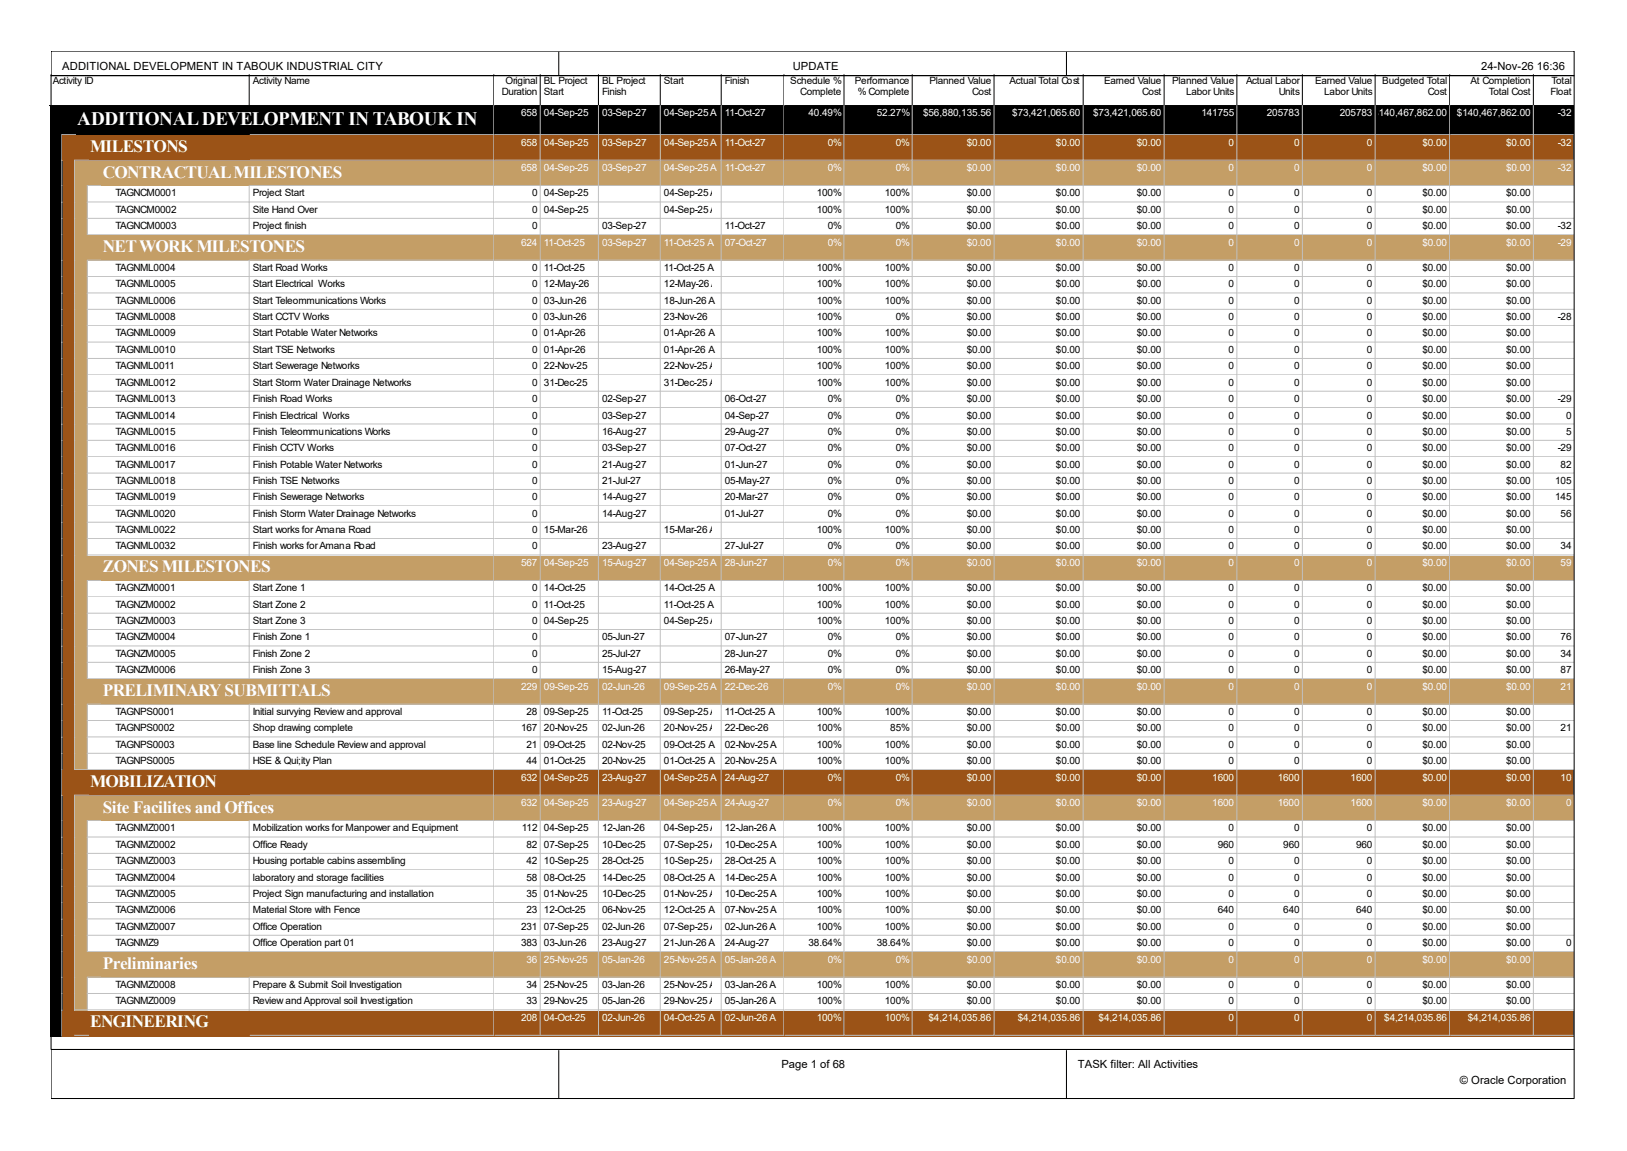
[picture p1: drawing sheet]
<svg xmlns="http://www.w3.org/2000/svg" width="420mm" height="297mm" viewBox="0 0 420 297" stroke-linecap="round" stroke-linejoin="round" font-family="sans-serif">
<defs><g id="words">
<text font-size="4.9" fill="#fff" x="19.9" y="32.1">ADDITIONAL DEVELOPMENT IN TABOUK INDUSTRIAL CITY</text>
<g font-size="4.5" fill="#fff">
<text x="23.2" y="39.2">MILESTONS</text>
<text x="26.5" y="45.8">CONTRACTUAL MILESTONES</text>
<text x="26.5" y="65.1">NET WORK MILESTONES</text>
<text x="26.5" y="147.7">ZONES MILESTONES</text>
<text x="26.5" y="179.6">PRELIMINARY SUBMITTALS</text>
<text x="23.2" y="203.1">MOBILIZATION</text>
<text x="26.5" y="209.7">Site Facilites and Offices</text>
<text x="26.5" y="250.1">Preliminaries</text>
<text x="23.2" y="265.1">ENGINEERING</text>
</g>
<g font-size="2.9">
<text x="16.1" y="17.9">ADDITIONAL DEVELOPMENT IN TABOUK INDUSTRIAL CITY</text>
<text x="204.6" y="17.9">UPDATE</text>
<text x="382.4" y="17.9">24-Nov-26 16:36</text>
<text x="201.7" y="275.5">Page 1 of 68</text>
<text x="278.2" y="275.5">TASK filter: All Activities</text>
<text x="376.8" y="279.8">© Oracle Corporation</text>
</g>
<g font-size="2.6">
<text x="13.6" y="21.8">Activity ID</text>
<text x="65.3" y="21.8">Activity Name</text>
<text x="130.5" y="21.8">Original</text>
<text x="140.4" y="21.8">BL Project</text>
<text x="155.4" y="21.8">BL Project</text>
<text x="171.4" y="21.8">Start</text>
<text x="187.1" y="21.8">Finish</text>
<text x="204" y="21.8">Schedule %</text>
<text x="220.7" y="21.8">Performance</text>
<text x="239.9" y="21.8">Planned Value</text>
<text x="260.6" y="21.8">Actual Total Cost</text>
<text x="285" y="21.8">Earned Value</text>
<text x="302.6" y="21.8">Planned Value</text>
<text x="321.6" y="21.8">Actual Labor</text>
<text x="339.5" y="21.8">Earned Value</text>
<text x="356.8" y="21.8">Budgeted Total</text>
<text x="379.6" y="21.8">At Completion</text>
<text x="400.5" y="21.8">Total</text>
<text x="129.6" y="24.6">Duration</text>
<text x="140.4" y="24.6">Start</text>
<text x="155.4" y="24.6">Finish</text>
<text x="206.6" y="24.6">Complete</text>
<text x="221.4" y="24.6">% Complete</text>
<text x="251" y="24.6">Cost</text>
<text x="294.9" y="24.6">Cost</text>
<text x="306.2" y="24.6">Labor Units</text>
<text x="330.1" y="24.6">Units</text>
<text x="341.8" y="24.6">Labor Units</text>
<text x="368.6" y="24.6">Cost</text>
<text x="384.3" y="24.6">Total Cost</text>
<text x="400.3" y="24.6">Float</text>
<text x="29.8" y="50.7">TAGNCM0001</text>
<text x="65.3" y="50.7">Project Start</text>
<text x="137.3" y="50.7">0</text>
<text x="140.4" y="50.7">04-Sep-25</text>
<text x="171.4" y="50.7">04-Sep-25 A</text>
<text x="210.8" y="50.7">100%</text>
<text x="228.4" y="50.7">100%</text>
<text x="249.6" y="50.7">$0.00</text>
<text x="272.6" y="50.7">$0.00</text>
<text x="293.5" y="50.7">$0.00</text>
<text x="317.2" y="50.7">0</text>
<text x="334.1" y="50.7">0</text>
<text x="352.8" y="50.7">0</text>
<text x="367.2" y="50.7">$0.00</text>
<text x="388.8" y="50.7">$0.00</text>
<text x="29.8" y="54.9">TAGNCM0002</text>
<text x="29.8" y="59.1">TAGNCM0003</text>
<text x="65.3" y="54.9">Site Hand Over</text>
<text x="65.3" y="59.1">Project finish</text>
<text x="137.3" y="54.9">0</text>
<text x="137.3" y="59.1">0</text>
<text x="140.4" y="54.9">04-Sep-25</text>
<text x="155.4" y="59.1">03-Sep-27</text>
<text x="171.4" y="54.9">04-Sep-25 A</text>
<text x="187.1" y="59.1">11-Oct-27</text>
<text x="210.8" y="54.9">100%</text>
<text x="213.7" y="59.1">0%</text>
<text x="228.4" y="54.9">100%</text>
<text x="231.3" y="59.1">0%</text>
<text x="249.6" y="54.9">$0.00</text>
<text x="249.6" y="59.1">$0.00</text>
<text x="272.6" y="54.9">$0.00</text>
<text x="272.6" y="59.1">$0.00</text>
<text x="293.5" y="54.9">$0.00</text>
<text x="293.5" y="59.1">$0.00</text>
<text x="317.2" y="54.9">0</text>
<text x="317.2" y="59.1">0</text>
<text x="334.1" y="54.9">0</text>
<text x="334.1" y="59.1">0</text>
<text x="352.8" y="54.9">0</text>
<text x="352.8" y="59.1">0</text>
<text x="367.2" y="54.9">$0.00</text>
<text x="367.2" y="59.1">$0.00</text>
<text x="388.8" y="54.9">$0.00</text>
<text x="388.8" y="59.1">$0.00</text>
<text x="402.2" y="59.1">-32</text>
<text x="29.8" y="69.9">TAGNML0004</text>
<text x="65.3" y="69.9">Start Road Works</text>
<text x="137.3" y="69.9">0</text>
<text x="140.4" y="69.9">11-Oct-25</text>
<text x="171.4" y="69.9">11-Oct-25 A</text>
<text x="210.8" y="69.9">100%</text>
<text x="228.4" y="69.9">100%</text>
<text x="249.6" y="69.9">$0.00</text>
<text x="272.6" y="69.9">$0.00</text>
<text x="293.5" y="69.9">$0.00</text>
<text x="317.2" y="69.9">0</text>
<text x="334.1" y="69.9">0</text>
<text x="352.8" y="69.9">0</text>
<text x="367.2" y="69.9">$0.00</text>
<text x="388.8" y="69.9">$0.00</text>
<text x="29.8" y="74.2">TAGNML0005</text>
<text x="65.3" y="74.2">Start Electrical Works</text>
<text x="137.3" y="74.2">0</text>
<text x="140.4" y="74.2">12-May-26</text>
<text x="171.4" y="74.2">12-May-26 A</text>
<text x="210.8" y="74.2">100%</text>
<text x="228.4" y="74.2">100%</text>
<text x="249.6" y="74.2">$0.00</text>
<text x="272.6" y="74.2">$0.00</text>
<text x="293.5" y="74.2">$0.00</text>
<text x="317.2" y="74.2">0</text>
<text x="334.1" y="74.2">0</text>
<text x="352.8" y="74.2">0</text>
<text x="367.2" y="74.2">$0.00</text>
<text x="388.8" y="74.2">$0.00</text>
<text x="29.8" y="78.4">TAGNML0006</text>
<text x="29.8" y="82.6">TAGNML0008</text>
<text x="65.3" y="78.4">Start Teleommunications Works</text>
<text x="65.3" y="82.6">Start CCTV Works</text>
<text x="137.3" y="78.4">0</text>
<text x="137.3" y="82.6">0</text>
<text x="140.4" y="78.4">03-Jun-26</text>
<text x="140.4" y="82.6">03-Jun-26</text>
<text x="171.4" y="78.4">18-Jun-26 A</text>
<text x="171.4" y="82.6">23-Nov-26</text>
<text x="210.8" y="78.4">100%</text>
<text x="210.8" y="82.6">100%</text>
<text x="228.4" y="78.4">100%</text>
<text x="231.3" y="82.6">0%</text>
<text x="249.6" y="78.4">$0.00</text>
<text x="249.6" y="82.6">$0.00</text>
<text x="272.6" y="78.4">$0.00</text>
<text x="272.6" y="82.6">$0.00</text>
<text x="293.5" y="78.4">$0.00</text>
<text x="293.5" y="82.6">$0.00</text>
<text x="317.2" y="78.4">0</text>
<text x="317.2" y="82.6">0</text>
<text x="334.1" y="78.4">0</text>
<text x="334.1" y="82.6">0</text>
<text x="352.8" y="78.4">0</text>
<text x="352.8" y="82.6">0</text>
<text x="367.2" y="78.4">$0.00</text>
<text x="367.2" y="82.6">$0.00</text>
<text x="388.8" y="78.4">$0.00</text>
<text x="388.8" y="82.6">$0.00</text>
<text x="402.2" y="82.6">-28</text>
<text x="29.8" y="86.8">TAGNML0009</text>
<text x="65.3" y="86.8">Start Potable Water Networks</text>
<text x="137.3" y="86.8">0</text>
<text x="140.4" y="86.8">01-Apr-26</text>
<text x="171.4" y="86.8">01-Apr-26 A</text>
<text x="210.8" y="86.8">100%</text>
<text x="228.4" y="86.8">100%</text>
<text x="249.6" y="86.8">$0.00</text>
<text x="272.6" y="86.8">$0.00</text>
<text x="293.5" y="86.8">$0.00</text>
<text x="317.2" y="86.8">0</text>
<text x="334.1" y="86.8">0</text>
<text x="352.8" y="86.8">0</text>
<text x="367.2" y="86.8">$0.00</text>
<text x="388.8" y="86.8">$0.00</text>
<text x="29.8" y="91.1">TAGNML0010</text>
<text x="29.8" y="95.3">TAGNML0011</text>
<text x="65.3" y="91.1">Start TSE Networks</text>
<text x="65.3" y="95.3">Start Sewerage Networks</text>
<text x="137.3" y="91.1">0</text>
<text x="137.3" y="95.3">0</text>
<text x="140.4" y="91.1">01-Apr-26</text>
<text x="140.4" y="95.3">22-Nov-25</text>
<text x="171.4" y="91.1">01-Apr-26 A</text>
<text x="171.4" y="95.3">22-Nov-25 A</text>
<text x="210.8" y="91.1">100%</text>
<text x="210.8" y="95.3">100%</text>
<text x="228.4" y="91.1">100%</text>
<text x="228.4" y="95.3">100%</text>
<text x="249.6" y="91.1">$0.00</text>
<text x="249.6" y="95.3">$0.00</text>
<text x="272.6" y="91.1">$0.00</text>
<text x="272.6" y="95.3">$0.00</text>
<text x="293.5" y="91.1">$0.00</text>
<text x="293.5" y="95.3">$0.00</text>
<text x="317.2" y="91.1">0</text>
<text x="317.2" y="95.3">0</text>
<text x="334.1" y="91.1">0</text>
<text x="334.1" y="95.3">0</text>
<text x="352.8" y="91.1">0</text>
<text x="352.8" y="95.3">0</text>
<text x="367.2" y="91.1">$0.00</text>
<text x="367.2" y="95.3">$0.00</text>
<text x="388.8" y="91.1">$0.00</text>
<text x="388.8" y="95.3">$0.00</text>
<text x="29.8" y="99.5">TAGNML0012</text>
<text x="65.3" y="99.5">Start Storm Water Drainage Networks</text>
<text x="137.3" y="99.5">0</text>
<text x="140.4" y="99.5">31-Dec-25</text>
<text x="171.4" y="99.5">31-Dec-25 A</text>
<text x="210.8" y="99.5">100%</text>
<text x="228.4" y="99.5">100%</text>
<text x="249.6" y="99.5">$0.00</text>
<text x="272.6" y="99.5">$0.00</text>
<text x="293.5" y="99.5">$0.00</text>
<text x="317.2" y="99.5">0</text>
<text x="334.1" y="99.5">0</text>
<text x="352.8" y="99.5">0</text>
<text x="367.2" y="99.5">$0.00</text>
<text x="388.8" y="99.5">$0.00</text>
<text x="29.8" y="103.8">TAGNML0013</text>
<text x="29.8" y="108">TAGNML0014</text>
<text x="65.3" y="103.8">Finish Road Works</text>
<text x="65.3" y="108">Finish Electrical Works</text>
<text x="137.3" y="103.8">0</text>
<text x="137.3" y="108">0</text>
<text x="155.4" y="103.8">02-Sep-27</text>
<text x="155.4" y="108">03-Sep-27</text>
<text x="187.1" y="103.8">06-Oct-27</text>
<text x="187.1" y="108">04-Sep-27</text>
<text x="213.7" y="103.8">0%</text>
<text x="213.7" y="108">0%</text>
<text x="231.3" y="103.8">0%</text>
<text x="231.3" y="108">0%</text>
<text x="249.6" y="103.8">$0.00</text>
<text x="249.6" y="108">$0.00</text>
<text x="272.6" y="103.8">$0.00</text>
<text x="272.6" y="108">$0.00</text>
<text x="293.5" y="103.8">$0.00</text>
<text x="293.5" y="108">$0.00</text>
<text x="317.2" y="103.8">0</text>
<text x="317.2" y="108">0</text>
<text x="334.1" y="103.8">0</text>
<text x="334.1" y="108">0</text>
<text x="352.8" y="103.8">0</text>
<text x="352.8" y="108">0</text>
<text x="367.2" y="103.8">$0.00</text>
<text x="367.2" y="108">$0.00</text>
<text x="388.8" y="103.8">$0.00</text>
<text x="388.8" y="108">$0.00</text>
<text x="402.2" y="103.8">-29</text>
<text x="404.3" y="108">0</text>
<text x="29.8" y="112.2">TAGNML0015</text>
<text x="65.3" y="112.2">Finish Teleommunications Works</text>
<text x="137.3" y="112.2">0</text>
<text x="155.4" y="112.2">16-Aug-27</text>
<text x="187.1" y="112.2">29-Aug-27</text>
<text x="213.7" y="112.2">0%</text>
<text x="231.3" y="112.2">0%</text>
<text x="249.6" y="112.2">$0.00</text>
<text x="272.6" y="112.2">$0.00</text>
<text x="293.5" y="112.2">$0.00</text>
<text x="317.2" y="112.2">0</text>
<text x="334.1" y="112.2">0</text>
<text x="352.8" y="112.2">0</text>
<text x="367.2" y="112.2">$0.00</text>
<text x="388.8" y="112.2">$0.00</text>
<text x="404.3" y="112.2">5</text>
<text x="29.8" y="116.4">TAGNML0016</text>
<text x="65.3" y="116.4">Finish CCTV Works</text>
<text x="137.3" y="116.4">0</text>
<text x="155.4" y="116.4">03-Sep-27</text>
<text x="187.1" y="116.4">07-Oct-27</text>
<text x="213.7" y="116.4">0%</text>
<text x="231.3" y="116.4">0%</text>
<text x="249.6" y="116.4">$0.00</text>
<text x="272.6" y="116.4">$0.00</text>
<text x="293.5" y="116.4">$0.00</text>
<text x="317.2" y="116.4">0</text>
<text x="334.1" y="116.4">0</text>
<text x="352.8" y="116.4">0</text>
<text x="367.2" y="116.4">$0.00</text>
<text x="388.8" y="116.4">$0.00</text>
<text x="402.2" y="116.4">-29</text>
<text x="29.8" y="120.7">TAGNML0017</text>
<text x="29.8" y="124.9">TAGNML0018</text>
<text x="65.3" y="120.7">Finish Potable Water Networks</text>
<text x="65.3" y="124.9">Finish TSE Networks</text>
<text x="137.3" y="120.7">0</text>
<text x="137.3" y="124.9">0</text>
<text x="155.4" y="120.7">21-Aug-27</text>
<text x="155.4" y="124.9">21-Jul-27</text>
<text x="187.1" y="120.7">01-Jun-27</text>
<text x="187.1" y="124.9">05-May-27</text>
<text x="213.7" y="120.7">0%</text>
<text x="213.7" y="124.9">0%</text>
<text x="231.3" y="120.7">0%</text>
<text x="231.3" y="124.9">0%</text>
<text x="249.6" y="120.7">$0.00</text>
<text x="249.6" y="124.9">$0.00</text>
<text x="272.6" y="120.7">$0.00</text>
<text x="272.6" y="124.9">$0.00</text>
<text x="293.5" y="120.7">$0.00</text>
<text x="293.5" y="124.9">$0.00</text>
<text x="317.2" y="120.7">0</text>
<text x="317.2" y="124.9">0</text>
<text x="334.1" y="120.7">0</text>
<text x="334.1" y="124.9">0</text>
<text x="352.8" y="120.7">0</text>
<text x="352.8" y="124.9">0</text>
<text x="367.2" y="120.7">$0.00</text>
<text x="367.2" y="124.9">$0.00</text>
<text x="388.8" y="120.7">$0.00</text>
<text x="388.8" y="124.9">$0.00</text>
<text x="401.4" y="124.9">105</text>
<text x="402.8" y="120.7">82</text>
<text x="29.8" y="129.1">TAGNML0019</text>
<text x="65.3" y="129.1">Finish Sewerage Networks</text>
<text x="137.3" y="129.1">0</text>
<text x="155.4" y="129.1">14-Aug-27</text>
<text x="187.1" y="129.1">20-Mar-27</text>
<text x="213.7" y="129.1">0%</text>
<text x="231.3" y="129.1">0%</text>
<text x="249.6" y="129.1">$0.00</text>
<text x="272.6" y="129.1">$0.00</text>
<text x="293.5" y="129.1">$0.00</text>
<text x="317.2" y="129.1">0</text>
<text x="334.1" y="129.1">0</text>
<text x="352.8" y="129.1">0</text>
<text x="367.2" y="129.1">$0.00</text>
<text x="388.8" y="129.1">$0.00</text>
<text x="401.4" y="129.1">145</text>
<text x="29.8" y="133.4">TAGNML0020</text>
<text x="29.8" y="137.5">TAGNML0022</text>
<text x="65.3" y="133.4">Finish Storm Water Drainage Networks</text>
<text x="65.3" y="137.5">Start works for Amana Road</text>
<text x="137.3" y="133.4">0</text>
<text x="137.3" y="137.5">0</text>
<text x="140.4" y="137.5">15-Mar-26</text>
<text x="155.4" y="133.4">14-Aug-27</text>
<text x="171.4" y="137.5">15-Mar-26 A</text>
<text x="187.1" y="133.4">01-Jul-27</text>
<text x="210.8" y="137.5">100%</text>
<text x="213.7" y="133.4">0%</text>
<text x="228.4" y="137.5">100%</text>
<text x="231.3" y="133.4">0%</text>
<text x="249.6" y="133.4">$0.00</text>
<text x="249.6" y="137.5">$0.00</text>
<text x="272.6" y="133.4">$0.00</text>
<text x="272.6" y="137.5">$0.00</text>
<text x="293.5" y="133.4">$0.00</text>
<text x="293.5" y="137.5">$0.00</text>
<text x="317.2" y="133.4">0</text>
<text x="317.2" y="137.5">0</text>
<text x="334.1" y="133.4">0</text>
<text x="334.1" y="137.5">0</text>
<text x="352.8" y="133.4">0</text>
<text x="352.8" y="137.5">0</text>
<text x="367.2" y="133.4">$0.00</text>
<text x="367.2" y="137.5">$0.00</text>
<text x="388.8" y="133.4">$0.00</text>
<text x="388.8" y="137.5">$0.00</text>
<text x="402.8" y="133.4">56</text>
<text x="29.8" y="141.8">TAGNML0032</text>
<text x="65.3" y="141.8">Finish works for Amana Road</text>
<text x="137.3" y="141.8">0</text>
<text x="155.4" y="141.8">23-Aug-27</text>
<text x="187.1" y="141.8">27-Jul-27</text>
<text x="213.7" y="141.8">0%</text>
<text x="231.3" y="141.8">0%</text>
<text x="249.6" y="141.8">$0.00</text>
<text x="272.6" y="141.8">$0.00</text>
<text x="293.5" y="141.8">$0.00</text>
<text x="317.2" y="141.8">0</text>
<text x="334.1" y="141.8">0</text>
<text x="352.8" y="141.8">0</text>
<text x="367.2" y="141.8">$0.00</text>
<text x="388.8" y="141.8">$0.00</text>
<text x="402.8" y="141.8">34</text>
<text x="29.8" y="152.6">TAGNZM0001</text>
<text x="65.3" y="152.6">Start Zone 1</text>
<text x="137.3" y="152.6">0</text>
<text x="140.4" y="152.6">14-Oct-25</text>
<text x="171.4" y="152.6">14-Oct-25 A</text>
<text x="210.8" y="152.6">100%</text>
<text x="228.4" y="152.6">100%</text>
<text x="249.6" y="152.6">$0.00</text>
<text x="272.6" y="152.6">$0.00</text>
<text x="293.5" y="152.6">$0.00</text>
<text x="317.2" y="152.6">0</text>
<text x="334.1" y="152.6">0</text>
<text x="352.8" y="152.6">0</text>
<text x="367.2" y="152.6">$0.00</text>
<text x="388.8" y="152.6">$0.00</text>
<text x="29.8" y="156.8">TAGNZM0002</text>
<text x="29.8" y="161">TAGNZM0003</text>
<text x="65.3" y="156.8">Start Zone 2</text>
<text x="65.3" y="161">Start Zone 3</text>
<text x="137.3" y="156.8">0</text>
<text x="137.3" y="161">0</text>
<text x="140.4" y="156.8">11-Oct-25</text>
<text x="140.4" y="161">04-Sep-25</text>
<text x="171.4" y="156.8">11-Oct-25 A</text>
<text x="171.4" y="161">04-Sep-25 A</text>
<text x="210.8" y="156.8">100%</text>
<text x="210.8" y="161">100%</text>
<text x="228.4" y="156.8">100%</text>
<text x="228.4" y="161">100%</text>
<text x="249.6" y="156.8">$0.00</text>
<text x="249.6" y="161">$0.00</text>
<text x="272.6" y="156.8">$0.00</text>
<text x="272.6" y="161">$0.00</text>
<text x="293.5" y="156.8">$0.00</text>
<text x="293.5" y="161">$0.00</text>
<text x="317.2" y="156.8">0</text>
<text x="317.2" y="161">0</text>
<text x="334.1" y="156.8">0</text>
<text x="334.1" y="161">0</text>
<text x="352.8" y="156.8">0</text>
<text x="352.8" y="161">0</text>
<text x="367.2" y="156.8">$0.00</text>
<text x="367.2" y="161">$0.00</text>
<text x="388.8" y="156.8">$0.00</text>
<text x="388.8" y="161">$0.00</text>
<text x="29.8" y="165.3">TAGNZM0004</text>
<text x="65.3" y="165.3">Finish Zone 1</text>
<text x="137.3" y="165.3">0</text>
<text x="155.4" y="165.3">05-Jun-27</text>
<text x="187.1" y="165.3">07-Jun-27</text>
<text x="213.7" y="165.3">0%</text>
<text x="231.3" y="165.3">0%</text>
<text x="249.6" y="165.3">$0.00</text>
<text x="272.6" y="165.3">$0.00</text>
<text x="293.5" y="165.3">$0.00</text>
<text x="317.2" y="165.3">0</text>
<text x="334.1" y="165.3">0</text>
<text x="352.8" y="165.3">0</text>
<text x="367.2" y="165.3">$0.00</text>
<text x="388.8" y="165.3">$0.00</text>
<text x="402.8" y="165.3">76</text>
<text x="29.8" y="169.5">TAGNZM0005</text>
<text x="29.8" y="173.7">TAGNZM0006</text>
<text x="65.3" y="169.5">Finish Zone 2</text>
<text x="65.3" y="173.7">Finish Zone 3</text>
<text x="137.3" y="169.5">0</text>
<text x="137.3" y="173.7">0</text>
<text x="155.4" y="169.5">25-Jul-27</text>
<text x="155.4" y="173.7">15-Aug-27</text>
<text x="187.1" y="169.5">28-Jun-27</text>
<text x="187.1" y="173.7">26-May-27</text>
<text x="213.7" y="169.5">0%</text>
<text x="213.7" y="173.7">0%</text>
<text x="231.3" y="169.5">0%</text>
<text x="231.3" y="173.7">0%</text>
<text x="249.6" y="169.5">$0.00</text>
<text x="249.6" y="173.7">$0.00</text>
<text x="272.6" y="169.5">$0.00</text>
<text x="272.6" y="173.7">$0.00</text>
<text x="293.5" y="169.5">$0.00</text>
<text x="293.5" y="173.7">$0.00</text>
<text x="317.2" y="169.5">0</text>
<text x="317.2" y="173.7">0</text>
<text x="334.1" y="169.5">0</text>
<text x="334.1" y="173.7">0</text>
<text x="352.8" y="169.5">0</text>
<text x="352.8" y="173.7">0</text>
<text x="367.2" y="169.5">$0.00</text>
<text x="367.2" y="173.7">$0.00</text>
<text x="388.8" y="169.5">$0.00</text>
<text x="388.8" y="173.7">$0.00</text>
<text x="402.8" y="169.5">34</text>
<text x="402.8" y="173.7">87</text>
<text x="29.8" y="184.5">TAGNPS0001</text>
<text x="65.3" y="184.5">Initial survying Review and approval</text>
<text x="135.9" y="184.5">28</text>
<text x="140.4" y="184.5">09-Sep-25</text>
<text x="155.4" y="184.5">11-Oct-25</text>
<text x="171.4" y="184.5">09-Sep-25 A</text>
<text x="187.1" y="184.5">11-Oct-25 A</text>
<text x="210.8" y="184.5">100%</text>
<text x="228.4" y="184.5">100%</text>
<text x="249.6" y="184.5">$0.00</text>
<text x="272.6" y="184.5">$0.00</text>
<text x="293.5" y="184.5">$0.00</text>
<text x="317.2" y="184.5">0</text>
<text x="334.1" y="184.5">0</text>
<text x="352.8" y="184.5">0</text>
<text x="367.2" y="184.5">$0.00</text>
<text x="388.8" y="184.5">$0.00</text>
<text x="29.8" y="188.7">TAGNPS0002</text>
<text x="65.3" y="188.7">Shop drawing complete</text>
<text x="134.5" y="188.7">167</text>
<text x="140.4" y="188.7">20-Nov-25</text>
<text x="155.4" y="188.7">02-Jun-26</text>
<text x="171.4" y="188.7">20-Nov-25 A</text>
<text x="187.1" y="188.7">22-Dec-26</text>
<text x="210.8" y="188.7">100%</text>
<text x="229.8" y="188.7">85%</text>
<text x="249.6" y="188.7">$0.00</text>
<text x="272.6" y="188.7">$0.00</text>
<text x="293.5" y="188.7">$0.00</text>
<text x="317.2" y="188.7">0</text>
<text x="334.1" y="188.7">0</text>
<text x="352.8" y="188.7">0</text>
<text x="367.2" y="188.7">$0.00</text>
<text x="388.8" y="188.7">$0.00</text>
<text x="402.8" y="188.7">21</text>
<text x="29.8" y="193">TAGNPS0003</text>
<text x="29.8" y="197.2">TAGNPS0005</text>
<text x="65.3" y="193">Base line Schedule Review and approval</text>
<text x="65.3" y="197.2">HSE &amp; Qui;ity Plan</text>
<text x="135.9" y="193">21</text>
<text x="135.9" y="197.2">44</text>
<text x="140.4" y="193">09-Oct-25</text>
<text x="140.4" y="197.2">01-Oct-25</text>
<text x="155.4" y="193">02-Nov-25</text>
<text x="155.4" y="197.2">20-Nov-25</text>
<text x="171.4" y="193">09-Oct-25 A</text>
<text x="171.4" y="197.2">01-Oct-25 A</text>
<text x="187.1" y="193">02-Nov-25 A</text>
<text x="187.1" y="197.2">20-Nov-25 A</text>
<text x="210.8" y="193">100%</text>
<text x="210.8" y="197.2">100%</text>
<text x="228.4" y="193">100%</text>
<text x="228.4" y="197.2">100%</text>
<text x="249.6" y="193">$0.00</text>
<text x="249.6" y="197.2">$0.00</text>
<text x="272.6" y="193">$0.00</text>
<text x="272.6" y="197.2">$0.00</text>
<text x="293.5" y="193">$0.00</text>
<text x="293.5" y="197.2">$0.00</text>
<text x="317.2" y="193">0</text>
<text x="317.2" y="197.2">0</text>
<text x="334.1" y="193">0</text>
<text x="334.1" y="197.2">0</text>
<text x="352.8" y="193">0</text>
<text x="352.8" y="197.2">0</text>
<text x="367.2" y="193">$0.00</text>
<text x="367.2" y="197.2">$0.00</text>
<text x="388.8" y="193">$0.00</text>
<text x="388.8" y="197.2">$0.00</text>
<text x="29.8" y="214.5">TAGNMZ0001</text>
<text x="65.3" y="214.5">Mobilization works for Manpower and Equipment</text>
<text x="134.7" y="214.5">112</text>
<text x="140.4" y="214.5">04-Sep-25</text>
<text x="155.4" y="214.5">12-Jan-26</text>
<text x="171.4" y="214.5">04-Sep-25 A</text>
<text x="187.1" y="214.5">12-Jan-26 A</text>
<text x="210.8" y="214.5">100%</text>
<text x="228.4" y="214.5">100%</text>
<text x="249.6" y="214.5">$0.00</text>
<text x="272.6" y="214.5">$0.00</text>
<text x="293.5" y="214.5">$0.00</text>
<text x="317.2" y="214.5">0</text>
<text x="334.1" y="214.5">0</text>
<text x="352.8" y="214.5">0</text>
<text x="367.2" y="214.5">$0.00</text>
<text x="388.8" y="214.5">$0.00</text>
<text x="29.8" y="218.8">TAGNMZ0002</text>
<text x="65.3" y="218.8">Office Ready</text>
<text x="135.9" y="218.8">82</text>
<text x="140.4" y="218.8">07-Sep-25</text>
<text x="155.4" y="218.8">10-Dec-25</text>
<text x="171.4" y="218.8">07-Sep-25 A</text>
<text x="187.1" y="218.8">10-Dec-25 A</text>
<text x="210.8" y="218.8">100%</text>
<text x="228.4" y="218.8">100%</text>
<text x="249.6" y="218.8">$0.00</text>
<text x="272.6" y="218.8">$0.00</text>
<text x="293.5" y="218.8">$0.00</text>
<text x="314.4" y="218.8">960</text>
<text x="331.3" y="218.8">960</text>
<text x="350.1" y="218.8">960</text>
<text x="367.2" y="218.8">$0.00</text>
<text x="388.8" y="218.8">$0.00</text>
<text x="29.8" y="223">TAGNMZ0003</text>
<text x="29.8" y="227.2">TAGNMZ0004</text>
<text x="65.3" y="223">Housing portable cabins assembling</text>
<text x="65.3" y="227.2">laboratory and storage facilities</text>
<text x="135.9" y="223">42</text>
<text x="135.9" y="227.2">58</text>
<text x="140.4" y="223">10-Sep-25</text>
<text x="140.4" y="227.2">08-Oct-25</text>
<text x="155.4" y="223">28-Oct-25</text>
<text x="155.4" y="227.2">14-Dec-25</text>
<text x="171.4" y="223">10-Sep-25 A</text>
<text x="171.4" y="227.2">08-Oct-25 A</text>
<text x="187.1" y="223">28-Oct-25 A</text>
<text x="187.1" y="227.2">14-Dec-25 A</text>
<text x="210.8" y="223">100%</text>
<text x="210.8" y="227.2">100%</text>
<text x="228.4" y="223">100%</text>
<text x="228.4" y="227.2">100%</text>
<text x="249.6" y="223">$0.00</text>
<text x="249.6" y="227.2">$0.00</text>
<text x="272.6" y="223">$0.00</text>
<text x="272.6" y="227.2">$0.00</text>
<text x="293.5" y="223">$0.00</text>
<text x="293.5" y="227.2">$0.00</text>
<text x="317.2" y="223">0</text>
<text x="317.2" y="227.2">0</text>
<text x="334.1" y="223">0</text>
<text x="334.1" y="227.2">0</text>
<text x="352.8" y="223">0</text>
<text x="352.8" y="227.2">0</text>
<text x="367.2" y="223">$0.00</text>
<text x="367.2" y="227.2">$0.00</text>
<text x="388.8" y="223">$0.00</text>
<text x="388.8" y="227.2">$0.00</text>
<text x="29.8" y="231.5">TAGNMZ0005</text>
<text x="65.3" y="231.5">Project Sign manufacturing and installation</text>
<text x="135.9" y="231.5">35</text>
<text x="140.4" y="231.5">01-Nov-25</text>
<text x="155.4" y="231.5">10-Dec-25</text>
<text x="171.4" y="231.5">01-Nov-25 A</text>
<text x="187.1" y="231.5">10-Dec-25 A</text>
<text x="210.8" y="231.5">100%</text>
<text x="228.4" y="231.5">100%</text>
<text x="249.6" y="231.5">$0.00</text>
<text x="272.6" y="231.5">$0.00</text>
<text x="293.5" y="231.5">$0.00</text>
<text x="317.2" y="231.5">0</text>
<text x="334.1" y="231.5">0</text>
<text x="352.8" y="231.5">0</text>
<text x="367.2" y="231.5">$0.00</text>
<text x="388.8" y="231.5">$0.00</text>
<text x="29.8" y="235.7">TAGNMZ0006</text>
<text x="29.8" y="239.9">TAGNMZ0007</text>
<text x="65.3" y="235.7">Material Store with Fence</text>
<text x="65.3" y="239.9">Office Operation</text>
<text x="134.5" y="239.9">231</text>
<text x="135.9" y="235.7">23</text>
<text x="140.4" y="235.7">12-Oct-25</text>
<text x="140.4" y="239.9">07-Sep-25</text>
<text x="155.4" y="235.7">06-Nov-25</text>
<text x="155.4" y="239.9">02-Jun-26</text>
<text x="171.4" y="235.7">12-Oct-25 A</text>
<text x="171.4" y="239.9">07-Sep-25 A</text>
<text x="187.1" y="235.7">07-Nov-25 A</text>
<text x="187.1" y="239.9">02-Jun-26 A</text>
<text x="210.8" y="235.7">100%</text>
<text x="210.8" y="239.9">100%</text>
<text x="228.4" y="235.7">100%</text>
<text x="228.4" y="239.9">100%</text>
<text x="249.6" y="235.7">$0.00</text>
<text x="249.6" y="239.9">$0.00</text>
<text x="272.6" y="235.7">$0.00</text>
<text x="272.6" y="239.9">$0.00</text>
<text x="293.5" y="235.7">$0.00</text>
<text x="293.5" y="239.9">$0.00</text>
<text x="314.4" y="235.7">640</text>
<text x="317.2" y="239.9">0</text>
<text x="331.3" y="235.7">640</text>
<text x="334.1" y="239.9">0</text>
<text x="350.1" y="235.7">640</text>
<text x="352.8" y="239.9">0</text>
<text x="367.2" y="235.7">$0.00</text>
<text x="367.2" y="239.9">$0.00</text>
<text x="388.8" y="235.7">$0.00</text>
<text x="388.8" y="239.9">$0.00</text>
<text x="29.8" y="244.1">TAGNMZ9</text>
<text x="65.3" y="244.1">Office Operation part 01</text>
<text x="134.5" y="244.1">383</text>
<text x="140.4" y="244.1">03-Jun-26</text>
<text x="155.4" y="244.1">23-Aug-27</text>
<text x="171.4" y="244.1">21-Jun-26 A</text>
<text x="187.1" y="244.1">24-Aug-27</text>
<text x="208.7" y="244.1">38.64%</text>
<text x="226.3" y="244.1">38.64%</text>
<text x="249.6" y="244.1">$0.00</text>
<text x="272.6" y="244.1">$0.00</text>
<text x="293.5" y="244.1">$0.00</text>
<text x="317.2" y="244.1">0</text>
<text x="334.1" y="244.1">0</text>
<text x="352.8" y="244.1">0</text>
<text x="367.2" y="244.1">$0.00</text>
<text x="388.8" y="244.1">$0.00</text>
<text x="404.3" y="244.1">0</text>
<text x="29.8" y="254.9">TAGNMZ0008</text>
<text x="65.3" y="254.9">Prepare &amp; Submit Soil Investigation</text>
<text x="135.9" y="254.9">34</text>
<text x="140.4" y="254.9">25-Nov-25</text>
<text x="155.4" y="254.9">03-Jan-26</text>
<text x="171.4" y="254.9">25-Nov-25 A</text>
<text x="187.1" y="254.9">03-Jan-26 A</text>
<text x="210.8" y="254.9">100%</text>
<text x="228.4" y="254.9">100%</text>
<text x="249.6" y="254.9">$0.00</text>
<text x="272.6" y="254.9">$0.00</text>
<text x="293.5" y="254.9">$0.00</text>
<text x="317.2" y="254.9">0</text>
<text x="334.1" y="254.9">0</text>
<text x="352.8" y="254.9">0</text>
<text x="367.2" y="254.9">$0.00</text>
<text x="388.8" y="254.9">$0.00</text>
<text x="29.8" y="259.2">TAGNMZ0009</text>
<text x="65.3" y="259.2">Review and Approval soil Investigation</text>
<text x="135.9" y="259.2">33</text>
<text x="140.4" y="259.2">29-Nov-25</text>
<text x="155.4" y="259.2">05-Jan-26</text>
<text x="171.4" y="259.2">29-Nov-25 A</text>
<text x="187.1" y="259.2">05-Jan-26 A</text>
<text x="210.8" y="259.2">100%</text>
<text x="228.4" y="259.2">100%</text>
<text x="249.6" y="259.2">$0.00</text>
<text x="272.6" y="259.2">$0.00</text>
<text x="293.5" y="259.2">$0.00</text>
<text x="317.2" y="259.2">0</text>
<text x="334.1" y="259.2">0</text>
<text x="352.8" y="259.2">0</text>
<text x="367.2" y="259.2">$0.00</text>
<text x="388.8" y="259.2">$0.00</text>
</g>
<g font-size="2.6" fill="#fff">
<text x="134.5" y="30">658</text>
<text x="140.4" y="30">04-Sep-25</text>
<text x="155.4" y="30">03-Sep-27</text>
<text x="171.4" y="30">04-Sep-25 A</text>
<text x="187.1" y="30">11-Oct-27</text>
<text x="208.7" y="30">40.49%</text>
<text x="226.3" y="30">52.27%</text>
<text x="238.3" y="30">$56,880,135.56</text>
<text x="261.3" y="30">$73,421,065.60</text>
<text x="282.2" y="30">$73,421,065.60</text>
<text x="310.1" y="30">141755</text>
<text x="327" y="30">205783</text>
<text x="345.8" y="30">205783</text>
<text x="354.5" y="30">$140,467,862.00</text>
<text x="376.1" y="30">$140,467,862.00</text>
<text x="402.2" y="30">-32</text>
<text x="134.5" y="37.5">658</text>
<text x="140.4" y="37.5">04-Sep-25</text>
<text x="155.4" y="37.5">03-Sep-27</text>
<text x="171.4" y="37.5">04-Sep-25 A</text>
<text x="187.1" y="37.5">11-Oct-27</text>
<text x="213.7" y="37.5">0%</text>
<text x="231.3" y="37.5">0%</text>
<text x="249.6" y="37.5">$0.00</text>
<text x="272.6" y="37.5">$0.00</text>
<text x="293.5" y="37.5">$0.00</text>
<text x="317.2" y="37.5">0</text>
<text x="334.1" y="37.5">0</text>
<text x="352.8" y="37.5">0</text>
<text x="367.2" y="37.5">$0.00</text>
<text x="388.8" y="37.5">$0.00</text>
<text x="402.2" y="37.5">-32</text>
<text x="134.5" y="44.1">658</text>
<text x="140.4" y="44.1">04-Sep-25</text>
<text x="155.4" y="44.1">03-Sep-27</text>
<text x="171.4" y="44.1">04-Sep-25 A</text>
<text x="187.1" y="44.1">11-Oct-27</text>
<text x="213.7" y="44.1">0%</text>
<text x="231.3" y="44.1">0%</text>
<text x="249.6" y="44.1">$0.00</text>
<text x="272.6" y="44.1">$0.00</text>
<text x="293.5" y="44.1">$0.00</text>
<text x="317.2" y="44.1">0</text>
<text x="334.1" y="44.1">0</text>
<text x="352.8" y="44.1">0</text>
<text x="367.2" y="44.1">$0.00</text>
<text x="388.8" y="44.1">$0.00</text>
<text x="402.2" y="44.1">-32</text>
<text x="134.5" y="63.4">624</text>
<text x="140.4" y="63.4">11-Oct-25</text>
<text x="155.4" y="63.4">03-Sep-27</text>
<text x="171.4" y="63.4">11-Oct-25 A</text>
<text x="187.1" y="63.4">07-Oct-27</text>
<text x="213.7" y="63.4">0%</text>
<text x="231.3" y="63.4">0%</text>
<text x="249.6" y="63.4">$0.00</text>
<text x="272.6" y="63.4">$0.00</text>
<text x="293.5" y="63.4">$0.00</text>
<text x="317.2" y="63.4">0</text>
<text x="334.1" y="63.4">0</text>
<text x="352.8" y="63.4">0</text>
<text x="367.2" y="63.4">$0.00</text>
<text x="388.8" y="63.4">$0.00</text>
<text x="402.2" y="63.4">-29</text>
<text x="134.5" y="146">567</text>
<text x="140.4" y="146">04-Sep-25</text>
<text x="155.4" y="146">15-Aug-27</text>
<text x="171.4" y="146">04-Sep-25 A</text>
<text x="187.1" y="146">28-Jun-27</text>
<text x="213.7" y="146">0%</text>
<text x="231.3" y="146">0%</text>
<text x="249.6" y="146">$0.00</text>
<text x="272.6" y="146">$0.00</text>
<text x="293.5" y="146">$0.00</text>
<text x="317.2" y="146">0</text>
<text x="334.1" y="146">0</text>
<text x="352.8" y="146">0</text>
<text x="367.2" y="146">$0.00</text>
<text x="388.8" y="146">$0.00</text>
<text x="402.8" y="146">59</text>
<text x="134.5" y="177.9">229</text>
<text x="140.4" y="177.9">09-Sep-25</text>
<text x="155.4" y="177.9">02-Jun-26</text>
<text x="171.4" y="177.9">09-Sep-25 A</text>
<text x="187.1" y="177.9">22-Dec-26</text>
<text x="213.7" y="177.9">0%</text>
<text x="231.3" y="177.9">0%</text>
<text x="249.6" y="177.9">$0.00</text>
<text x="272.6" y="177.9">$0.00</text>
<text x="293.5" y="177.9">$0.00</text>
<text x="317.2" y="177.9">0</text>
<text x="334.1" y="177.9">0</text>
<text x="352.8" y="177.9">0</text>
<text x="367.2" y="177.9">$0.00</text>
<text x="388.8" y="177.9">$0.00</text>
<text x="402.8" y="177.9">21</text>
<text x="134.5" y="201.4">632</text>
<text x="140.4" y="201.4">04-Sep-25</text>
<text x="155.4" y="201.4">23-Aug-27</text>
<text x="171.4" y="201.4">04-Sep-25 A</text>
<text x="187.1" y="201.4">24-Aug-27</text>
<text x="213.7" y="201.4">0%</text>
<text x="231.3" y="201.4">0%</text>
<text x="249.6" y="201.4">$0.00</text>
<text x="272.6" y="201.4">$0.00</text>
<text x="293.5" y="201.4">$0.00</text>
<text x="312.9" y="201.4">1600</text>
<text x="329.9" y="201.4">1600</text>
<text x="348.6" y="201.4">1600</text>
<text x="367.2" y="201.4">$0.00</text>
<text x="388.8" y="201.4">$0.00</text>
<text x="402.8" y="201.4">10</text>
<text x="134.5" y="208">632</text>
<text x="140.4" y="208">04-Sep-25</text>
<text x="155.4" y="208">23-Aug-27</text>
<text x="171.4" y="208">04-Sep-25 A</text>
<text x="187.1" y="208">24-Aug-27</text>
<text x="213.7" y="208">0%</text>
<text x="231.3" y="208">0%</text>
<text x="249.6" y="208">$0.00</text>
<text x="272.6" y="208">$0.00</text>
<text x="293.5" y="208">$0.00</text>
<text x="312.9" y="208">1600</text>
<text x="329.9" y="208">1600</text>
<text x="348.6" y="208">1600</text>
<text x="367.2" y="208">$0.00</text>
<text x="388.8" y="208">$0.00</text>
<text x="404.3" y="208">0</text>
<text x="135.9" y="248.4">36</text>
<text x="140.4" y="248.4">25-Nov-25</text>
<text x="155.4" y="248.4">05-Jan-26</text>
<text x="171.4" y="248.4">25-Nov-25 A</text>
<text x="187.1" y="248.4">05-Jan-26 A</text>
<text x="213.7" y="248.4">0%</text>
<text x="231.3" y="248.4">0%</text>
<text x="249.6" y="248.4">$0.00</text>
<text x="272.6" y="248.4">$0.00</text>
<text x="293.5" y="248.4">$0.00</text>
<text x="317.2" y="248.4">0</text>
<text x="334.1" y="248.4">0</text>
<text x="352.8" y="248.4">0</text>
<text x="367.2" y="248.4">$0.00</text>
<text x="388.8" y="248.4">$0.00</text>
<text x="134.5" y="263.4">208</text>
<text x="140.4" y="263.4">04-Oct-25</text>
<text x="155.4" y="263.4">02-Jun-26</text>
<text x="171.4" y="263.4">04-Oct-25 A</text>
<text x="187.1" y="263.4">02-Jun-26 A</text>
<text x="210.8" y="263.4">100%</text>
<text x="228.4" y="263.4">100%</text>
<text x="239.7" y="263.4">$4,214,035.86</text>
<text x="262.7" y="263.4">$4,214,035.86</text>
<text x="283.6" y="263.4">$4,214,035.86</text>
<text x="317.2" y="263.4">0</text>
<text x="334.1" y="263.4">0</text>
<text x="352.8" y="263.4">0</text>
<text x="357.3" y="263.4">$4,214,035.86</text>
<text x="378.9" y="263.4">$4,214,035.86</text>
</g>
</g></defs>
<path d="M64.3 19.3v7.9h-51.6" fill="none" stroke="#000" stroke-width=".26"/>
<path d="M64.6 19.3h63.1v8.2h-63.1z" fill="#fff"/>
<path d="M127.5 19.3v7.9h-63.2" fill="none" stroke="#000" stroke-width=".26"/>
<path d="M127.7 19.3h12v8.2h-12z" fill="#fff"/>
<path d="M139.5 19.3v7.9h-12" fill="none" stroke="#000" stroke-width=".26"/>
<path d="M139.7 19.3h15v8.2h-15z" fill="#fff"/>
<path d="M154.5 19.3v7.9h-15" fill="none" stroke="#000" stroke-width=".26"/>
<path d="M154.7 19.3h16v8.2h-16z" fill="#fff"/>
<path d="M170.4 19.3v7.9h-15.9" fill="none" stroke="#000" stroke-width=".26"/>
<path d="M170.7 19.3h15.7v8.2h-15.7z" fill="#fff"/>
<path d="M186.2 19.3v7.9h-15.8" fill="none" stroke="#000" stroke-width=".26"/>
<path d="M186.4 19.3h16.2v8.2h-16.2z" fill="#fff"/>
<path d="M202.4 19.3v7.9h-16.2" fill="none" stroke="#000" stroke-width=".26"/>
<path d="M202.6 19.3h15.5v8.2h-15.5z" fill="#fff"/>
<path d="M217.9 19.3v7.9h-15.5" fill="none" stroke="#000" stroke-width=".26"/>
<path d="M218.1 19.3h17.6v8.2h-17.6z" fill="#fff"/>
<path d="M235.5 19.3v7.9h-17.6" fill="none" stroke="#000" stroke-width=".26"/>
<path d="M235.7 19.3h21.1v8.2h-21.1z" fill="#fff"/>
<path d="M256.6 19.3v7.9h-21.1" fill="none" stroke="#000" stroke-width=".26"/>
<path d="M256.8 19.3h23.1v8.2h-23.1z" fill="#fff"/>
<path d="M279.6 19.3v7.9h-23" fill="none" stroke="#000" stroke-width=".26"/>
<path d="M279.9 19.3h20.8v8.2h-20.8z" fill="#fff"/>
<path d="M300.5 19.3v7.9h-20.9" fill="none" stroke="#000" stroke-width=".26"/>
<path d="M300.7 19.3h18.8v8.2h-18.8z" fill="#fff"/>
<path d="M319.3 19.3v7.9h-18.8" fill="none" stroke="#000" stroke-width=".26"/>
<path d="M319.5 19.3h16.9v8.2h-16.9z" fill="#fff"/>
<path d="M336.2 19.3v7.9h-16.9" fill="none" stroke="#000" stroke-width=".26"/>
<path d="M336.4 19.3h18.8v8.2h-18.8z" fill="#fff"/>
<path d="M355 19.3v7.9h-18.8" fill="none" stroke="#000" stroke-width=".26"/>
<path d="M355.2 19.3h19.2v8.2h-19.2z" fill="#fff"/>
<path d="M374.2 19.3v7.9h-19.2" fill="none" stroke="#000" stroke-width=".26"/>
<path d="M374.4 19.3h21.7v8.2h-21.7z" fill="#fff"/>
<path d="M395.8 19.3v7.9h-21.6" fill="none" stroke="#000" stroke-width=".26"/>
<path d="M396.1 19.3h10v8.2h-10z" fill="#fff"/>
<path d="M395.8 27.2h10.4" fill="none" stroke="#000" stroke-width=".26"/>
<g fill="#000">
<path d="M12.9 27.5h51.7v7.5h-51.7zM12.9 35h3.3v6.6h-3.3zM19.7 27.7h107.3v7.1h-107.3zM64.6 27.5h63.1v7.5h-63.1zM127.7 27.5h12v7.5h-12zM128.2 27.7h10.8v7.1h-10.8zM139.7 27.5h15v7.5h-15zM140.2 27.7h13.8v7.1h-13.8zM154.7 27.5h16v7.5h-16zM155.2 27.7h14.8v7.1h-14.8zM170.7 27.5h15.7v7.5h-15.7zM171.2 27.7h14.5v7.1h-14.5z"/>
<path d="M186.4 27.5h16.2v7.5h-16.2zM186.9 27.7h15v7.1h-15zM202.6 27.5h15.5v7.5h-15.5zM203.1 27.7h14.3v7.1h-14.3zM218.1 27.5h17.6v7.5h-17.6zM218.6 27.7h16.4v7.1h-16.4zM235.7 27.5h21.1v7.5h-21.1zM236.2 27.7h19.9v7.1h-19.9zM256.8 27.5h23.1v7.5h-23.1zM257.3 27.7h21.8v7.1h-21.8zM279.9 27.5h20.8v7.5h-20.8zM280.3 27.7h19.7v7.1h-19.7z"/>
<path d="M300.7 27.5h18.8v7.5h-18.8zM301.2 27.7h17.6v7.1h-17.6zM319.5 27.5h16.9v7.5h-16.9zM320 27.7h15.7v7.1h-15.7zM336.4 27.5h18.8v7.5h-18.8zM336.9 27.7h17.6v7.1h-17.6zM355.2 27.5h19.2v7.5h-19.2zM355.7 27.7h18.1v7.1h-18.1zM374.4 27.5h21.7v7.5h-21.7zM374.9 27.7h20.5v7.1h-20.5zM396.1 27.5h10v7.5h-10zM396.5 27.7h9.6v7.1h-9.6z"/>
</g>
<g fill="none" stroke="#c0c0c0" stroke-width=".26">
<path d="M127.5 27.2v7.5h-111.5v6.9M139.5 27.2v7.5h-11.8M154.5 27.2v7.5h-14.8M170.4 27.2v7.5h-15.7M186.2 27.2v7.5h-15.5M202.4 27.2v7.5h-16M217.9 27.2v7.5h-15.3M235.5 27.2v7.5h-17.4M256.6 27.2v7.5h-20.9M279.6 27.2v7.5h-22.8M300.5 27.2v7.5h-20.7M319.3 27.2v7.5h-18.6"/>
<path d="M336.2 27.2v7.5h-16.7M355 27.2v7.5h-18.6M374.2 27.2v7.5h-19M395.8 27.2v7.5h-21.3M396.1 34.7h10.1"/>
</g>
<path d="M16.2 35h48.4v6.6h-48.4z" fill="#9b5317"/>
<path d="M19.3 41.3h45.3" fill="none" stroke="#c0c0c0" stroke-width=".26"/>
<g fill="#9b5317">
<path d="M64.6 35h63.1v6.6h-63.1z"/>
<path d="M23 35.2h104v6.1h-104z"/>
</g>
<path d="M127.5 34.7v6.6h-62.9" fill="none" stroke="#c0c0c0" stroke-width=".26"/>
<g fill="#9b5317">
<path d="M127.7 35h12v6.6h-12z"/>
<path d="M128.2 35.2h10.8v6.1h-10.8z"/>
</g>
<path d="M139.5 34.7v6.6h-11.8" fill="none" stroke="#c0c0c0" stroke-width=".26"/>
<g fill="#9b5317">
<path d="M139.7 35h15v6.6h-15z"/>
<path d="M140.2 35.2h13.8v6.1h-13.8z"/>
</g>
<path d="M154.5 34.7v6.6h-14.8" fill="none" stroke="#c0c0c0" stroke-width=".26"/>
<g fill="#9b5317">
<path d="M154.7 35h16v6.6h-16z"/>
<path d="M155.2 35.2h14.8v6.1h-14.8z"/>
</g>
<path d="M170.4 34.7v6.6h-15.7" fill="none" stroke="#c0c0c0" stroke-width=".26"/>
<g fill="#9b5317">
<path d="M170.7 35h15.7v6.6h-15.7z"/>
<path d="M171.2 35.2h14.5v6.1h-14.5z"/>
</g>
<path d="M186.2 34.7v6.6h-15.5" fill="none" stroke="#c0c0c0" stroke-width=".26"/>
<g fill="#9b5317">
<path d="M186.4 35h16.2v6.6h-16.2z"/>
<path d="M186.9 35.2h15v6.1h-15z"/>
</g>
<path d="M202.4 34.7v6.6h-16" fill="none" stroke="#c0c0c0" stroke-width=".26"/>
<g fill="#9b5317">
<path d="M202.6 35h15.5v6.6h-15.5z"/>
<path d="M203.1 35.2h14.3v6.1h-14.3z"/>
</g>
<path d="M217.9 34.7v6.6h-15.3" fill="none" stroke="#c0c0c0" stroke-width=".26"/>
<g fill="#9b5317">
<path d="M218.1 35h17.6v6.6h-17.6z"/>
<path d="M218.6 35.2h16.4v6.1h-16.4z"/>
</g>
<path d="M235.5 34.7v6.6h-17.4" fill="none" stroke="#c0c0c0" stroke-width=".26"/>
<g fill="#9b5317">
<path d="M235.7 35h21.1v6.6h-21.1z"/>
<path d="M236.2 35.2h19.9v6.1h-19.9z"/>
</g>
<path d="M256.6 34.7v6.6h-20.9" fill="none" stroke="#c0c0c0" stroke-width=".26"/>
<g fill="#9b5317">
<path d="M256.8 35h23.1v6.6h-23.1z"/>
<path d="M257.3 35.2h21.8v6.1h-21.8z"/>
</g>
<path d="M279.6 34.7v6.6h-22.8" fill="none" stroke="#c0c0c0" stroke-width=".26"/>
<g fill="#9b5317">
<path d="M279.9 35h20.8v6.6h-20.8z"/>
<path d="M280.3 35.2h19.7v6.1h-19.7z"/>
</g>
<path d="M300.5 34.7v6.6h-20.7" fill="none" stroke="#c0c0c0" stroke-width=".26"/>
<g fill="#9b5317">
<path d="M300.7 35h18.8v6.6h-18.8z"/>
<path d="M301.2 35.2h17.6v6.1h-17.6z"/>
</g>
<path d="M319.3 34.7v6.6h-18.6" fill="none" stroke="#c0c0c0" stroke-width=".26"/>
<g fill="#9b5317">
<path d="M319.5 35h16.9v6.6h-16.9z"/>
<path d="M320 35.2h15.7v6.1h-15.7z"/>
</g>
<path d="M336.2 34.7v6.6h-16.7" fill="none" stroke="#c0c0c0" stroke-width=".26"/>
<g fill="#9b5317">
<path d="M336.4 35h18.8v6.6h-18.8z"/>
<path d="M336.9 35.2h17.6v6.1h-17.6z"/>
</g>
<path d="M355 34.7v6.6h-18.6" fill="none" stroke="#c0c0c0" stroke-width=".26"/>
<g fill="#9b5317">
<path d="M355.2 35h19.2v6.6h-19.2z"/>
<path d="M355.7 35.2h18.1v6.1h-18.1z"/>
</g>
<path d="M374.2 34.7v6.6h-19" fill="none" stroke="#c0c0c0" stroke-width=".26"/>
<g fill="#9b5317">
<path d="M374.4 35h21.7v6.6h-21.7z"/>
<path d="M374.9 35.2h20.5v6.1h-20.5z"/>
</g>
<path d="M395.8 34.7v6.6h-21.3" fill="none" stroke="#c0c0c0" stroke-width=".26"/>
<g fill="#9b5317">
<path d="M396.1 35h10v6.6h-10z"/>
<path d="M396.5 35.2h9.6v6.1h-9.6z"/>
</g>
<path d="M16 41.3v6.8M396.1 41.3h10.1" fill="none" stroke="#c0c0c0" stroke-width=".26"/>
<path d="M12.9 41.6h3.3v6.5h-3.3z" fill="#000"/>
<path d="M16.2 41.6h3.3v6.5h-3.3z" fill="#9b5317"/>
<path d="M19.3 41.3v6.8" fill="none" stroke="#c0c0c0" stroke-width=".26"/>
<path d="M19.5 41.6h45.1v6.5h-45.1z" fill="#c49e66"/>
<path d="M22.5 47.9h42.1" fill="none" stroke="#c0c0c0" stroke-width=".26"/>
<g fill="#c49e66">
<path d="M64.6 41.6h63.1v6.5h-63.1z"/>
<path d="M26.3 41.8h100.7v6.1h-100.7z"/>
</g>
<path d="M127.5 41.3v6.6h-62.9" fill="none" stroke="#c0c0c0" stroke-width=".26"/>
<g fill="#c49e66">
<path d="M127.7 41.6h12v6.5h-12z"/>
<path d="M128.2 41.8h10.8v6.1h-10.8z"/>
</g>
<path d="M139.5 41.3v6.6h-11.8" fill="none" stroke="#c0c0c0" stroke-width=".26"/>
<g fill="#c49e66">
<path d="M139.7 41.6h15v6.5h-15z"/>
<path d="M140.2 41.8h13.8v6.1h-13.8z"/>
</g>
<path d="M154.5 41.3v6.6h-14.8" fill="none" stroke="#c0c0c0" stroke-width=".26"/>
<g fill="#c49e66">
<path d="M154.7 41.6h16v6.5h-16z"/>
<path d="M155.2 41.8h14.8v6.1h-14.8z"/>
</g>
<path d="M170.4 41.3v6.6h-15.7" fill="none" stroke="#c0c0c0" stroke-width=".26"/>
<g fill="#c49e66">
<path d="M170.7 41.6h15.7v6.5h-15.7z"/>
<path d="M171.2 41.8h14.5v6.1h-14.5z"/>
</g>
<path d="M186.2 41.3v6.6h-15.5" fill="none" stroke="#c0c0c0" stroke-width=".26"/>
<g fill="#c49e66">
<path d="M186.4 41.6h16.2v6.5h-16.2z"/>
<path d="M186.9 41.8h15v6.1h-15z"/>
</g>
<path d="M202.4 41.3v6.6h-16" fill="none" stroke="#c0c0c0" stroke-width=".26"/>
<g fill="#c49e66">
<path d="M202.6 41.6h15.5v6.5h-15.5z"/>
<path d="M203.1 41.8h14.3v6.1h-14.3z"/>
</g>
<path d="M217.9 41.3v6.6h-15.3" fill="none" stroke="#c0c0c0" stroke-width=".26"/>
<g fill="#c49e66">
<path d="M218.1 41.6h17.6v6.5h-17.6z"/>
<path d="M218.6 41.8h16.4v6.1h-16.4z"/>
</g>
<path d="M235.5 41.3v6.6h-17.4" fill="none" stroke="#c0c0c0" stroke-width=".26"/>
<g fill="#c49e66">
<path d="M235.7 41.6h21.1v6.5h-21.1z"/>
<path d="M236.2 41.8h19.9v6.1h-19.9z"/>
</g>
<path d="M256.6 41.3v6.6h-20.9" fill="none" stroke="#c0c0c0" stroke-width=".26"/>
<g fill="#c49e66">
<path d="M256.8 41.6h23.1v6.5h-23.1z"/>
<path d="M257.3 41.8h21.8v6.1h-21.8z"/>
</g>
<path d="M279.6 41.3v6.6h-22.8" fill="none" stroke="#c0c0c0" stroke-width=".26"/>
<g fill="#c49e66">
<path d="M279.9 41.6h20.8v6.5h-20.8z"/>
<path d="M280.3 41.8h19.7v6.1h-19.7z"/>
</g>
<path d="M300.5 41.3v6.6h-20.7" fill="none" stroke="#c0c0c0" stroke-width=".26"/>
<g fill="#c49e66">
<path d="M300.7 41.6h18.8v6.5h-18.8z"/>
<path d="M301.2 41.8h17.6v6.1h-17.6z"/>
</g>
<path d="M319.3 41.3v6.6h-18.6" fill="none" stroke="#c0c0c0" stroke-width=".26"/>
<g fill="#c49e66">
<path d="M319.5 41.6h16.9v6.5h-16.9z"/>
<path d="M320 41.8h15.7v6.1h-15.7z"/>
</g>
<path d="M336.2 41.3v6.6h-16.7" fill="none" stroke="#c0c0c0" stroke-width=".26"/>
<g fill="#c49e66">
<path d="M336.4 41.6h18.8v6.5h-18.8z"/>
<path d="M336.9 41.8h17.6v6.1h-17.6z"/>
</g>
<path d="M355 41.3v6.6h-18.6" fill="none" stroke="#c0c0c0" stroke-width=".26"/>
<g fill="#c49e66">
<path d="M355.2 41.6h19.2v6.5h-19.2z"/>
<path d="M355.7 41.8h18.1v6.1h-18.1z"/>
</g>
<path d="M374.2 41.3v6.6h-19" fill="none" stroke="#c0c0c0" stroke-width=".26"/>
<g fill="#c49e66">
<path d="M374.4 41.6h21.7v6.5h-21.7z"/>
<path d="M374.9 41.8h20.5v6.1h-20.5z"/>
</g>
<path d="M395.8 41.3v6.6h-21.3" fill="none" stroke="#c0c0c0" stroke-width=".26"/>
<g fill="#c49e66">
<path d="M396.1 41.6h10v6.5h-10z"/>
<path d="M396.5 41.8h9.6v6.1h-9.6z"/>
</g>
<path d="M16 47.9v4.5M396.1 47.9h10.1" fill="none" stroke="#c0c0c0" stroke-width=".26"/>
<path d="M12.9 48.1h3.3v4.3h-3.3z" fill="#000"/>
<path d="M16.2 48.1h3.3v4.3h-3.3z" fill="#9b5317"/>
<path d="M19.3 47.9v4.5" fill="none" stroke="#c0c0c0" stroke-width=".26"/>
<path d="M19.5 48.1h3.3v4.3h-3.3z" fill="#c49e66"/>
<path d="M22.5 47.9v4.5" fill="none" stroke="#c0c0c0" stroke-width=".26"/>
<path d="M22.8 48.1h41.8v4.3h-41.8z" fill="#fff"/>
<path d="M22.5 52.1h42.1M64.3 47.9v4.5" fill="none" stroke="#c0c0c0" stroke-width=".26"/>
<g fill="#fff">
<path d="M64.6 48.1h63.1v4.3h-63.1z"/>
<path d="M65 48.3h62v3.8h-62z"/>
</g>
<path d="M127.5 47.9v4.2h-62.9" fill="none" stroke="#c0c0c0" stroke-width=".26"/>
<g fill="#fff">
<path d="M127.7 48.1h12v4.3h-12z"/>
<path d="M128.2 48.3h10.8v3.8h-10.8z"/>
</g>
<path d="M139.5 47.9v4.2h-11.8" fill="none" stroke="#c0c0c0" stroke-width=".26"/>
<g fill="#fff">
<path d="M139.7 48.1h15v4.3h-15z"/>
<path d="M140.2 48.3h13.8v3.8h-13.8z"/>
</g>
<path d="M154.5 47.9v4.2h-14.8" fill="none" stroke="#c0c0c0" stroke-width=".26"/>
<path d="M154.7 48.1h16v4.3h-16z" fill="#fff"/>
<path d="M170.4 47.9v4.2h-15.7" fill="none" stroke="#c0c0c0" stroke-width=".26"/>
<g fill="#fff">
<path d="M170.7 48.1h15.7v4.3h-15.7z"/>
<path d="M171.2 48.3h14.5v3.8h-14.5z"/>
</g>
<path d="M186.2 47.9v4.2h-15.5" fill="none" stroke="#c0c0c0" stroke-width=".26"/>
<path d="M186.4 48.1h16.2v4.3h-16.2z" fill="#fff"/>
<path d="M202.4 47.9v4.2h-16" fill="none" stroke="#c0c0c0" stroke-width=".26"/>
<g fill="#fff">
<path d="M202.6 48.1h15.5v4.3h-15.5z"/>
<path d="M203.1 48.3h14.3v3.8h-14.3z"/>
</g>
<path d="M217.9 47.9v4.2h-15.3" fill="none" stroke="#c0c0c0" stroke-width=".26"/>
<g fill="#fff">
<path d="M218.1 48.1h17.6v4.3h-17.6z"/>
<path d="M218.6 48.3h16.4v3.8h-16.4z"/>
</g>
<path d="M235.5 47.9v4.2h-17.4" fill="none" stroke="#c0c0c0" stroke-width=".26"/>
<g fill="#fff">
<path d="M235.7 48.1h21.1v4.3h-21.1z"/>
<path d="M236.2 48.3h19.9v3.8h-19.9z"/>
</g>
<path d="M256.6 47.9v4.2h-20.9" fill="none" stroke="#c0c0c0" stroke-width=".26"/>
<g fill="#fff">
<path d="M256.8 48.1h23.1v4.3h-23.1z"/>
<path d="M257.3 48.3h21.8v3.8h-21.8z"/>
</g>
<path d="M279.6 47.9v4.2h-22.8" fill="none" stroke="#c0c0c0" stroke-width=".26"/>
<g fill="#fff">
<path d="M279.9 48.1h20.8v4.3h-20.8z"/>
<path d="M280.3 48.3h19.7v3.8h-19.7z"/>
</g>
<path d="M300.5 47.9v4.2h-20.7" fill="none" stroke="#c0c0c0" stroke-width=".26"/>
<g fill="#fff">
<path d="M300.7 48.1h18.8v4.3h-18.8z"/>
<path d="M301.2 48.3h17.6v3.8h-17.6z"/>
</g>
<path d="M319.3 47.9v4.2h-18.6" fill="none" stroke="#c0c0c0" stroke-width=".26"/>
<g fill="#fff">
<path d="M319.5 48.1h16.9v4.3h-16.9z"/>
<path d="M320 48.3h15.7v3.8h-15.7z"/>
</g>
<path d="M336.2 47.9v4.2h-16.7" fill="none" stroke="#c0c0c0" stroke-width=".26"/>
<g fill="#fff">
<path d="M336.4 48.1h18.8v4.3h-18.8z"/>
<path d="M336.9 48.3h17.6v3.8h-17.6z"/>
</g>
<path d="M355 47.9v4.2h-18.6" fill="none" stroke="#c0c0c0" stroke-width=".26"/>
<g fill="#fff">
<path d="M355.2 48.1h19.2v4.3h-19.2z"/>
<path d="M355.7 48.3h18.1v3.8h-18.1z"/>
</g>
<path d="M374.2 47.9v4.2h-19" fill="none" stroke="#c0c0c0" stroke-width=".26"/>
<g fill="#fff">
<path d="M374.4 48.1h21.7v4.3h-21.7z"/>
<path d="M374.9 48.3h20.5v3.8h-20.5z"/>
</g>
<path d="M395.8 47.9v4.2h-21.3" fill="none" stroke="#c0c0c0" stroke-width=".26"/>
<path d="M396.1 48.1h10v4.3h-10z" fill="#fff"/>
<path d="M16 52.1v4.5M396.1 52.1h10.1" fill="none" stroke="#c0c0c0" stroke-width=".26"/>
<path d="M12.9 52.4h3.3v4.2h-3.3z" fill="#000"/>
<path d="M16.2 52.4h3.3v4.2h-3.3z" fill="#9b5317"/>
<path d="M19.3 52.1v4.5" fill="none" stroke="#c0c0c0" stroke-width=".26"/>
<path d="M19.5 52.4h3.3v4.2h-3.3z" fill="#c49e66"/>
<path d="M22.5 52.1v4.5" fill="none" stroke="#c0c0c0" stroke-width=".26"/>
<path d="M22.8 52.4h41.8v4.2h-41.8z" fill="#fff"/>
<path d="M22.5 56.3h42.1M64.3 52.1v4.5" fill="none" stroke="#c0c0c0" stroke-width=".26"/>
<g fill="#fff">
<path d="M64.6 52.4h63.1v4.2h-63.1z"/>
<path d="M65 52.6h62v3.7h-62z"/>
</g>
<path d="M127.5 52.1v4.2h-62.9" fill="none" stroke="#c0c0c0" stroke-width=".26"/>
<g fill="#fff">
<path d="M127.7 52.4h12v4.2h-12z"/>
<path d="M128.2 52.6h10.8v3.7h-10.8z"/>
</g>
<path d="M139.5 52.1v4.2h-11.8" fill="none" stroke="#c0c0c0" stroke-width=".26"/>
<g fill="#fff">
<path d="M139.7 52.4h15v4.2h-15z"/>
<path d="M140.2 52.6h13.8v3.7h-13.8z"/>
</g>
<path d="M154.5 52.1v4.2h-14.8" fill="none" stroke="#c0c0c0" stroke-width=".26"/>
<path d="M154.7 52.4h16v4.2h-16z" fill="#fff"/>
<path d="M170.4 52.1v4.2h-15.7" fill="none" stroke="#c0c0c0" stroke-width=".26"/>
<g fill="#fff">
<path d="M170.7 52.4h15.7v4.2h-15.7z"/>
<path d="M171.2 52.6h14.5v3.7h-14.5z"/>
</g>
<path d="M186.2 52.1v4.2h-15.5" fill="none" stroke="#c0c0c0" stroke-width=".26"/>
<path d="M186.4 52.4h16.2v4.2h-16.2z" fill="#fff"/>
<path d="M202.4 52.1v4.2h-16" fill="none" stroke="#c0c0c0" stroke-width=".26"/>
<g fill="#fff">
<path d="M202.6 52.4h15.5v4.2h-15.5z"/>
<path d="M203.1 52.6h14.3v3.7h-14.3z"/>
</g>
<path d="M217.9 52.1v4.2h-15.3" fill="none" stroke="#c0c0c0" stroke-width=".26"/>
<g fill="#fff">
<path d="M218.1 52.4h17.6v4.2h-17.6z"/>
<path d="M218.6 52.6h16.4v3.7h-16.4z"/>
</g>
<path d="M235.5 52.1v4.2h-17.4" fill="none" stroke="#c0c0c0" stroke-width=".26"/>
<g fill="#fff">
<path d="M235.7 52.4h21.1v4.2h-21.1z"/>
<path d="M236.2 52.6h19.9v3.7h-19.9z"/>
</g>
<path d="M256.6 52.1v4.2h-20.9" fill="none" stroke="#c0c0c0" stroke-width=".26"/>
<g fill="#fff">
<path d="M256.8 52.4h23.1v4.2h-23.1z"/>
<path d="M257.3 52.6h21.8v3.7h-21.8z"/>
</g>
<path d="M279.6 52.1v4.2h-22.8" fill="none" stroke="#c0c0c0" stroke-width=".26"/>
<g fill="#fff">
<path d="M279.9 52.4h20.8v4.2h-20.8z"/>
<path d="M280.3 52.6h19.7v3.7h-19.7z"/>
</g>
<path d="M300.5 52.1v4.2h-20.7" fill="none" stroke="#c0c0c0" stroke-width=".26"/>
<g fill="#fff">
<path d="M300.7 52.4h18.8v4.2h-18.8z"/>
<path d="M301.2 52.6h17.6v3.7h-17.6z"/>
</g>
<path d="M319.3 52.1v4.2h-18.6" fill="none" stroke="#c0c0c0" stroke-width=".26"/>
<g fill="#fff">
<path d="M319.5 52.4h16.9v4.2h-16.9z"/>
<path d="M320 52.6h15.7v3.7h-15.7z"/>
</g>
<path d="M336.2 52.1v4.2h-16.7" fill="none" stroke="#c0c0c0" stroke-width=".26"/>
<g fill="#fff">
<path d="M336.4 52.4h18.8v4.2h-18.8z"/>
<path d="M336.9 52.6h17.6v3.7h-17.6z"/>
</g>
<path d="M355 52.1v4.2h-18.6" fill="none" stroke="#c0c0c0" stroke-width=".26"/>
<g fill="#fff">
<path d="M355.2 52.4h19.2v4.2h-19.2z"/>
<path d="M355.7 52.6h18.1v3.7h-18.1z"/>
</g>
<path d="M374.2 52.1v4.2h-19" fill="none" stroke="#c0c0c0" stroke-width=".26"/>
<g fill="#fff">
<path d="M374.4 52.4h21.7v4.2h-21.7z"/>
<path d="M374.9 52.6h20.5v3.7h-20.5z"/>
</g>
<path d="M395.8 52.1v4.2h-21.3" fill="none" stroke="#c0c0c0" stroke-width=".26"/>
<path d="M396.1 52.4h10v4.2h-10z" fill="#fff"/>
<path d="M16 56.3v4.5M396.1 56.3h10.1" fill="none" stroke="#c0c0c0" stroke-width=".26"/>
<path d="M12.9 56.6h3.3v4.2h-3.3z" fill="#000"/>
<path d="M16.2 56.6h3.3v4.2h-3.3z" fill="#9b5317"/>
<path d="M19.3 56.3v4.5" fill="none" stroke="#c0c0c0" stroke-width=".26"/>
<path d="M19.5 56.6h3.3v4.2h-3.3z" fill="#c49e66"/>
<path d="M22.5 56.3v4.5" fill="none" stroke="#c0c0c0" stroke-width=".26"/>
<path d="M22.8 56.6h41.8v4.2h-41.8z" fill="#fff"/>
<path d="M64.3 56.3v4.5M22.5 60.6h42.1" fill="none" stroke="#c0c0c0" stroke-width=".26"/>
<g fill="#fff">
<path d="M64.6 56.6h63.1v4.2h-63.1z"/>
<path d="M65 56.8h62v3.8h-62z"/>
</g>
<path d="M127.5 56.3v4.3h-62.9" fill="none" stroke="#c0c0c0" stroke-width=".26"/>
<g fill="#fff">
<path d="M127.7 56.6h12v4.2h-12z"/>
<path d="M128.2 56.8h10.8v3.8h-10.8z"/>
</g>
<path d="M139.5 56.3v4.3h-11.8" fill="none" stroke="#c0c0c0" stroke-width=".26"/>
<path d="M139.7 56.6h15v4.2h-15z" fill="#fff"/>
<path d="M154.5 56.3v4.3h-14.8" fill="none" stroke="#c0c0c0" stroke-width=".26"/>
<g fill="#fff">
<path d="M154.7 56.6h16v4.2h-16z"/>
<path d="M155.2 56.8h14.8v3.8h-14.8z"/>
</g>
<path d="M170.4 56.3v4.3h-15.7" fill="none" stroke="#c0c0c0" stroke-width=".26"/>
<path d="M170.7 56.6h15.7v4.2h-15.7z" fill="#fff"/>
<path d="M186.2 56.3v4.3h-15.5" fill="none" stroke="#c0c0c0" stroke-width=".26"/>
<g fill="#fff">
<path d="M186.4 56.6h16.2v4.2h-16.2z"/>
<path d="M186.9 56.8h15v3.8h-15z"/>
</g>
<path d="M202.4 56.3v4.3h-16" fill="none" stroke="#c0c0c0" stroke-width=".26"/>
<g fill="#fff">
<path d="M202.6 56.6h15.5v4.2h-15.5z"/>
<path d="M203.1 56.8h14.3v3.8h-14.3z"/>
</g>
<path d="M217.9 56.3v4.3h-15.3" fill="none" stroke="#c0c0c0" stroke-width=".26"/>
<g fill="#fff">
<path d="M218.1 56.6h17.6v4.2h-17.6z"/>
<path d="M218.6 56.8h16.4v3.8h-16.4z"/>
</g>
<path d="M235.5 56.3v4.3h-17.4" fill="none" stroke="#c0c0c0" stroke-width=".26"/>
<g fill="#fff">
<path d="M235.7 56.6h21.1v4.2h-21.1z"/>
<path d="M236.2 56.8h19.9v3.8h-19.9z"/>
</g>
<path d="M256.6 56.3v4.3h-20.9" fill="none" stroke="#c0c0c0" stroke-width=".26"/>
<g fill="#fff">
<path d="M256.8 56.6h23.1v4.2h-23.1z"/>
<path d="M257.3 56.8h21.8v3.8h-21.8z"/>
</g>
<path d="M279.6 56.3v4.3h-22.8" fill="none" stroke="#c0c0c0" stroke-width=".26"/>
<g fill="#fff">
<path d="M279.9 56.6h20.8v4.2h-20.8z"/>
<path d="M280.3 56.8h19.7v3.8h-19.7z"/>
</g>
<path d="M300.5 56.3v4.3h-20.7" fill="none" stroke="#c0c0c0" stroke-width=".26"/>
<g fill="#fff">
<path d="M300.7 56.6h18.8v4.2h-18.8z"/>
<path d="M301.2 56.8h17.6v3.8h-17.6z"/>
</g>
<path d="M319.3 56.3v4.3h-18.6" fill="none" stroke="#c0c0c0" stroke-width=".26"/>
<g fill="#fff">
<path d="M319.5 56.6h16.9v4.2h-16.9z"/>
<path d="M320 56.8h15.7v3.8h-15.7z"/>
</g>
<path d="M336.2 56.3v4.3h-16.7" fill="none" stroke="#c0c0c0" stroke-width=".26"/>
<g fill="#fff">
<path d="M336.4 56.6h18.8v4.2h-18.8z"/>
<path d="M336.9 56.8h17.6v3.8h-17.6z"/>
</g>
<path d="M355 56.3v4.3h-18.6" fill="none" stroke="#c0c0c0" stroke-width=".26"/>
<g fill="#fff">
<path d="M355.2 56.6h19.2v4.2h-19.2z"/>
<path d="M355.7 56.8h18.1v3.8h-18.1z"/>
</g>
<path d="M374.2 56.3v4.3h-19" fill="none" stroke="#c0c0c0" stroke-width=".26"/>
<g fill="#fff">
<path d="M374.4 56.6h21.7v4.2h-21.7z"/>
<path d="M374.9 56.8h20.5v3.8h-20.5z"/>
</g>
<path d="M395.8 56.3v4.3h-21.3" fill="none" stroke="#c0c0c0" stroke-width=".26"/>
<g fill="#fff">
<path d="M396.1 56.6h10v4.2h-10z"/>
<path d="M396.5 56.8h9.6v3.8h-9.6z"/>
</g>
<path d="M16 60.6v6.8M396.1 60.6h10.1" fill="none" stroke="#c0c0c0" stroke-width=".26"/>
<path d="M12.9 60.8h3.3v6.6h-3.3z" fill="#000"/>
<path d="M16.2 60.8h3.3v6.6h-3.3z" fill="#9b5317"/>
<path d="M19.3 60.6v6.8" fill="none" stroke="#c0c0c0" stroke-width=".26"/>
<path d="M19.5 60.8h45.1v6.6h-45.1z" fill="#c49e66"/>
<path d="M22.5 67.1h42.1" fill="none" stroke="#c0c0c0" stroke-width=".26"/>
<g fill="#c49e66">
<path d="M64.6 60.8h63.1v6.6h-63.1z"/>
<path d="M26.3 61h100.7v6.1h-100.7z"/>
</g>
<path d="M127.5 60.6v6.5h-62.9" fill="none" stroke="#c0c0c0" stroke-width=".26"/>
<g fill="#c49e66">
<path d="M127.7 60.8h12v6.6h-12z"/>
<path d="M128.2 61h10.8v6.1h-10.8z"/>
</g>
<path d="M139.5 60.6v6.5h-11.8" fill="none" stroke="#c0c0c0" stroke-width=".26"/>
<g fill="#c49e66">
<path d="M139.7 60.8h15v6.6h-15z"/>
<path d="M140.2 61h13.8v6.1h-13.8z"/>
</g>
<path d="M154.5 60.6v6.5h-14.8" fill="none" stroke="#c0c0c0" stroke-width=".26"/>
<g fill="#c49e66">
<path d="M154.7 60.8h16v6.6h-16z"/>
<path d="M155.2 61h14.8v6.1h-14.8z"/>
</g>
<path d="M170.4 60.6v6.5h-15.7" fill="none" stroke="#c0c0c0" stroke-width=".26"/>
<g fill="#c49e66">
<path d="M170.7 60.8h15.7v6.6h-15.7z"/>
<path d="M171.2 61h14.5v6.1h-14.5z"/>
</g>
<path d="M186.2 60.6v6.5h-15.5" fill="none" stroke="#c0c0c0" stroke-width=".26"/>
<g fill="#c49e66">
<path d="M186.4 60.8h16.2v6.6h-16.2z"/>
<path d="M186.9 61h15v6.1h-15z"/>
</g>
<path d="M202.4 60.6v6.5h-16" fill="none" stroke="#c0c0c0" stroke-width=".26"/>
<g fill="#c49e66">
<path d="M202.6 60.8h15.5v6.6h-15.5z"/>
<path d="M203.1 61h14.3v6.1h-14.3z"/>
</g>
<path d="M217.9 60.6v6.5h-15.3" fill="none" stroke="#c0c0c0" stroke-width=".26"/>
<g fill="#c49e66">
<path d="M218.1 60.8h17.6v6.6h-17.6z"/>
<path d="M218.6 61h16.4v6.1h-16.4z"/>
</g>
<path d="M235.5 60.6v6.5h-17.4" fill="none" stroke="#c0c0c0" stroke-width=".26"/>
<g fill="#c49e66">
<path d="M235.7 60.8h21.1v6.6h-21.1z"/>
<path d="M236.2 61h19.9v6.1h-19.9z"/>
</g>
<path d="M256.6 60.6v6.5h-20.9" fill="none" stroke="#c0c0c0" stroke-width=".26"/>
<g fill="#c49e66">
<path d="M256.8 60.8h23.1v6.6h-23.1z"/>
<path d="M257.3 61h21.8v6.1h-21.8z"/>
</g>
<path d="M279.6 60.6v6.5h-22.8" fill="none" stroke="#c0c0c0" stroke-width=".26"/>
<g fill="#c49e66">
<path d="M279.9 60.8h20.8v6.6h-20.8z"/>
<path d="M280.3 61h19.7v6.1h-19.7z"/>
</g>
<path d="M300.5 60.6v6.5h-20.7" fill="none" stroke="#c0c0c0" stroke-width=".26"/>
<g fill="#c49e66">
<path d="M300.7 60.8h18.8v6.6h-18.8z"/>
<path d="M301.2 61h17.6v6.1h-17.6z"/>
</g>
<path d="M319.3 60.6v6.5h-18.6" fill="none" stroke="#c0c0c0" stroke-width=".26"/>
<g fill="#c49e66">
<path d="M319.5 60.8h16.9v6.6h-16.9z"/>
<path d="M320 61h15.7v6.1h-15.7z"/>
</g>
<path d="M336.2 60.6v6.5h-16.7" fill="none" stroke="#c0c0c0" stroke-width=".26"/>
<g fill="#c49e66">
<path d="M336.4 60.8h18.8v6.6h-18.8z"/>
<path d="M336.9 61h17.6v6.1h-17.6z"/>
</g>
<path d="M355 60.6v6.5h-18.6" fill="none" stroke="#c0c0c0" stroke-width=".26"/>
<g fill="#c49e66">
<path d="M355.2 60.8h19.2v6.6h-19.2z"/>
<path d="M355.7 61h18.1v6.1h-18.1z"/>
</g>
<path d="M374.2 60.6v6.5h-19" fill="none" stroke="#c0c0c0" stroke-width=".26"/>
<g fill="#c49e66">
<path d="M374.4 60.8h21.7v6.6h-21.7z"/>
<path d="M374.9 61h20.5v6.1h-20.5z"/>
</g>
<path d="M395.8 60.6v6.5h-21.3" fill="none" stroke="#c0c0c0" stroke-width=".26"/>
<g fill="#c49e66">
<path d="M396.1 60.8h10v6.6h-10z"/>
<path d="M396.5 61h9.6v6.1h-9.6z"/>
</g>
<path d="M16 67.1v4.5M396.1 67.1h10.1" fill="none" stroke="#c0c0c0" stroke-width=".26"/>
<path d="M12.9 67.4h3.3v4.2h-3.3z" fill="#000"/>
<path d="M16.2 67.4h3.3v4.2h-3.3z" fill="#9b5317"/>
<path d="M19.3 67.1v4.5" fill="none" stroke="#c0c0c0" stroke-width=".26"/>
<path d="M19.5 67.4h3.3v4.2h-3.3z" fill="#c49e66"/>
<path d="M22.5 67.1v4.5" fill="none" stroke="#c0c0c0" stroke-width=".26"/>
<path d="M22.8 67.4h41.8v4.2h-41.8z" fill="#fff"/>
<path d="M22.5 71.4h42.1M64.3 67.1v4.5" fill="none" stroke="#c0c0c0" stroke-width=".26"/>
<g fill="#fff">
<path d="M64.6 67.4h63.1v4.2h-63.1z"/>
<path d="M65 67.6h62v3.8h-62z"/>
</g>
<path d="M127.5 67.1v4.3h-62.9" fill="none" stroke="#c0c0c0" stroke-width=".26"/>
<g fill="#fff">
<path d="M127.7 67.4h12v4.2h-12z"/>
<path d="M128.2 67.6h10.8v3.8h-10.8z"/>
</g>
<path d="M139.5 67.1v4.3h-11.8" fill="none" stroke="#c0c0c0" stroke-width=".26"/>
<g fill="#fff">
<path d="M139.7 67.4h15v4.2h-15z"/>
<path d="M140.2 67.6h13.8v3.8h-13.8z"/>
</g>
<path d="M154.5 67.1v4.3h-14.8" fill="none" stroke="#c0c0c0" stroke-width=".26"/>
<path d="M154.7 67.4h16v4.2h-16z" fill="#fff"/>
<path d="M170.4 67.1v4.3h-15.7" fill="none" stroke="#c0c0c0" stroke-width=".26"/>
<g fill="#fff">
<path d="M170.7 67.4h15.7v4.2h-15.7z"/>
<path d="M171.2 67.6h14.5v3.8h-14.5z"/>
</g>
<path d="M186.2 67.1v4.3h-15.5" fill="none" stroke="#c0c0c0" stroke-width=".26"/>
<path d="M186.4 67.4h16.2v4.2h-16.2z" fill="#fff"/>
<path d="M202.4 67.1v4.3h-16" fill="none" stroke="#c0c0c0" stroke-width=".26"/>
<g fill="#fff">
<path d="M202.6 67.4h15.5v4.2h-15.5z"/>
<path d="M203.1 67.6h14.3v3.8h-14.3z"/>
</g>
<path d="M217.9 67.1v4.3h-15.3" fill="none" stroke="#c0c0c0" stroke-width=".26"/>
<g fill="#fff">
<path d="M218.1 67.4h17.6v4.2h-17.6z"/>
<path d="M218.6 67.6h16.4v3.8h-16.4z"/>
</g>
<path d="M235.5 67.1v4.3h-17.4" fill="none" stroke="#c0c0c0" stroke-width=".26"/>
<g fill="#fff">
<path d="M235.7 67.4h21.1v4.2h-21.1z"/>
<path d="M236.2 67.6h19.9v3.8h-19.9z"/>
</g>
<path d="M256.6 67.1v4.3h-20.9" fill="none" stroke="#c0c0c0" stroke-width=".26"/>
<g fill="#fff">
<path d="M256.8 67.4h23.1v4.2h-23.1z"/>
<path d="M257.3 67.6h21.8v3.8h-21.8z"/>
</g>
<path d="M279.6 67.1v4.3h-22.8" fill="none" stroke="#c0c0c0" stroke-width=".26"/>
<g fill="#fff">
<path d="M279.9 67.4h20.8v4.2h-20.8z"/>
<path d="M280.3 67.6h19.7v3.8h-19.7z"/>
</g>
<path d="M300.5 67.1v4.3h-20.7" fill="none" stroke="#c0c0c0" stroke-width=".26"/>
<g fill="#fff">
<path d="M300.7 67.4h18.8v4.2h-18.8z"/>
<path d="M301.2 67.6h17.6v3.8h-17.6z"/>
</g>
<path d="M319.3 67.1v4.3h-18.6" fill="none" stroke="#c0c0c0" stroke-width=".26"/>
<g fill="#fff">
<path d="M319.5 67.4h16.9v4.2h-16.9z"/>
<path d="M320 67.6h15.7v3.8h-15.7z"/>
</g>
<path d="M336.2 67.1v4.3h-16.7" fill="none" stroke="#c0c0c0" stroke-width=".26"/>
<g fill="#fff">
<path d="M336.4 67.4h18.8v4.2h-18.8z"/>
<path d="M336.9 67.6h17.6v3.8h-17.6z"/>
</g>
<path d="M355 67.1v4.3h-18.6" fill="none" stroke="#c0c0c0" stroke-width=".26"/>
<g fill="#fff">
<path d="M355.2 67.4h19.2v4.2h-19.2z"/>
<path d="M355.7 67.6h18.1v3.8h-18.1z"/>
</g>
<path d="M374.2 67.1v4.3h-19" fill="none" stroke="#c0c0c0" stroke-width=".26"/>
<g fill="#fff">
<path d="M374.4 67.4h21.7v4.2h-21.7z"/>
<path d="M374.9 67.6h20.5v3.8h-20.5z"/>
</g>
<path d="M395.8 67.1v4.3h-21.3" fill="none" stroke="#c0c0c0" stroke-width=".26"/>
<path d="M396.1 67.4h10v4.2h-10z" fill="#fff"/>
<path d="M16 71.4v4.4M396.1 71.4h10.1" fill="none" stroke="#c0c0c0" stroke-width=".26"/>
<path d="M12.9 71.6h3.3v4.2h-3.3z" fill="#000"/>
<path d="M16.2 71.6h3.3v4.2h-3.3z" fill="#9b5317"/>
<path d="M19.3 71.4v4.4" fill="none" stroke="#c0c0c0" stroke-width=".26"/>
<path d="M19.5 71.6h3.3v4.2h-3.3z" fill="#c49e66"/>
<path d="M22.5 71.4v4.4" fill="none" stroke="#c0c0c0" stroke-width=".26"/>
<path d="M22.8 71.6h41.8v4.2h-41.8z" fill="#fff"/>
<path d="M22.5 75.6h42.1M64.3 71.4v4.4" fill="none" stroke="#c0c0c0" stroke-width=".26"/>
<g fill="#fff">
<path d="M64.6 71.6h63.1v4.2h-63.1z"/>
<path d="M65 71.8h62v3.8h-62z"/>
</g>
<path d="M127.5 71.4v4.2h-62.9" fill="none" stroke="#c0c0c0" stroke-width=".26"/>
<g fill="#fff">
<path d="M127.7 71.6h12v4.2h-12z"/>
<path d="M128.2 71.8h10.8v3.8h-10.8z"/>
</g>
<path d="M139.5 71.4v4.2h-11.8" fill="none" stroke="#c0c0c0" stroke-width=".26"/>
<g fill="#fff">
<path d="M139.7 71.6h15v4.2h-15z"/>
<path d="M140.2 71.8h13.8v3.8h-13.8z"/>
</g>
<path d="M154.5 71.4v4.2h-14.8" fill="none" stroke="#c0c0c0" stroke-width=".26"/>
<path d="M154.7 71.6h16v4.2h-16z" fill="#fff"/>
<path d="M170.4 71.4v4.2h-15.7" fill="none" stroke="#c0c0c0" stroke-width=".26"/>
<g fill="#fff">
<path d="M170.7 71.6h15.7v4.2h-15.7z"/>
<path d="M171.2 71.8h14.5v3.8h-14.5z"/>
</g>
<path d="M186.2 71.4v4.2h-15.5" fill="none" stroke="#c0c0c0" stroke-width=".26"/>
<path d="M186.4 71.6h16.2v4.2h-16.2z" fill="#fff"/>
<path d="M202.4 71.4v4.2h-16" fill="none" stroke="#c0c0c0" stroke-width=".26"/>
<g fill="#fff">
<path d="M202.6 71.6h15.5v4.2h-15.5z"/>
<path d="M203.1 71.8h14.3v3.8h-14.3z"/>
</g>
<path d="M217.9 71.4v4.2h-15.3" fill="none" stroke="#c0c0c0" stroke-width=".26"/>
<g fill="#fff">
<path d="M218.1 71.6h17.6v4.2h-17.6z"/>
<path d="M218.6 71.8h16.4v3.8h-16.4z"/>
</g>
<path d="M235.5 71.4v4.2h-17.4" fill="none" stroke="#c0c0c0" stroke-width=".26"/>
<g fill="#fff">
<path d="M235.7 71.6h21.1v4.2h-21.1z"/>
<path d="M236.2 71.8h19.9v3.8h-19.9z"/>
</g>
<path d="M256.6 71.4v4.2h-20.9" fill="none" stroke="#c0c0c0" stroke-width=".26"/>
<g fill="#fff">
<path d="M256.8 71.6h23.1v4.2h-23.1z"/>
<path d="M257.3 71.8h21.8v3.8h-21.8z"/>
</g>
<path d="M279.6 71.4v4.2h-22.8" fill="none" stroke="#c0c0c0" stroke-width=".26"/>
<g fill="#fff">
<path d="M279.9 71.6h20.8v4.2h-20.8z"/>
<path d="M280.3 71.8h19.7v3.8h-19.7z"/>
</g>
<path d="M300.5 71.4v4.2h-20.7" fill="none" stroke="#c0c0c0" stroke-width=".26"/>
<g fill="#fff">
<path d="M300.7 71.6h18.8v4.2h-18.8z"/>
<path d="M301.2 71.8h17.6v3.8h-17.6z"/>
</g>
<path d="M319.3 71.4v4.2h-18.6" fill="none" stroke="#c0c0c0" stroke-width=".26"/>
<g fill="#fff">
<path d="M319.5 71.6h16.9v4.2h-16.9z"/>
<path d="M320 71.8h15.7v3.8h-15.7z"/>
</g>
<path d="M336.2 71.4v4.2h-16.7" fill="none" stroke="#c0c0c0" stroke-width=".26"/>
<g fill="#fff">
<path d="M336.4 71.6h18.8v4.2h-18.8z"/>
<path d="M336.9 71.8h17.6v3.8h-17.6z"/>
</g>
<path d="M355 71.4v4.2h-18.6" fill="none" stroke="#c0c0c0" stroke-width=".26"/>
<g fill="#fff">
<path d="M355.2 71.6h19.2v4.2h-19.2z"/>
<path d="M355.7 71.8h18.1v3.8h-18.1z"/>
</g>
<path d="M374.2 71.4v4.2h-19" fill="none" stroke="#c0c0c0" stroke-width=".26"/>
<g fill="#fff">
<path d="M374.4 71.6h21.7v4.2h-21.7z"/>
<path d="M374.9 71.8h20.5v3.8h-20.5z"/>
</g>
<path d="M395.8 71.4v4.2h-21.3" fill="none" stroke="#c0c0c0" stroke-width=".26"/>
<path d="M396.1 71.6h10v4.2h-10z" fill="#fff"/>
<path d="M16 75.6v4.5M396.1 75.6h10.1" fill="none" stroke="#c0c0c0" stroke-width=".26"/>
<path d="M12.9 75.8h3.3v4.3h-3.3z" fill="#000"/>
<path d="M16.2 75.8h3.3v4.3h-3.3z" fill="#9b5317"/>
<path d="M19.3 75.6v4.5" fill="none" stroke="#c0c0c0" stroke-width=".26"/>
<path d="M19.5 75.8h3.3v4.3h-3.3z" fill="#c49e66"/>
<path d="M22.5 75.6v4.5" fill="none" stroke="#c0c0c0" stroke-width=".26"/>
<path d="M22.8 75.8h41.8v4.3h-41.8z" fill="#fff"/>
<path d="M22.5 79.8h42.1M64.3 75.6v4.5" fill="none" stroke="#c0c0c0" stroke-width=".26"/>
<g fill="#fff">
<path d="M64.6 75.8h63.1v4.3h-63.1z"/>
<path d="M65 76.1h62v3.7h-62z"/>
</g>
<path d="M127.5 75.6v4.2h-62.9" fill="none" stroke="#c0c0c0" stroke-width=".26"/>
<g fill="#fff">
<path d="M127.7 75.8h12v4.3h-12z"/>
<path d="M128.2 76.1h10.8v3.7h-10.8z"/>
</g>
<path d="M139.5 75.6v4.2h-11.8" fill="none" stroke="#c0c0c0" stroke-width=".26"/>
<g fill="#fff">
<path d="M139.7 75.8h15v4.3h-15z"/>
<path d="M140.2 76.1h13.8v3.7h-13.8z"/>
</g>
<path d="M154.5 75.6v4.2h-14.8" fill="none" stroke="#c0c0c0" stroke-width=".26"/>
<path d="M154.7 75.8h16v4.3h-16z" fill="#fff"/>
<path d="M170.4 75.6v4.2h-15.7" fill="none" stroke="#c0c0c0" stroke-width=".26"/>
<g fill="#fff">
<path d="M170.7 75.8h15.7v4.3h-15.7z"/>
<path d="M171.2 76.1h14.5v3.7h-14.5z"/>
</g>
<path d="M186.2 75.6v4.2h-15.5" fill="none" stroke="#c0c0c0" stroke-width=".26"/>
<path d="M186.4 75.8h16.2v4.3h-16.2z" fill="#fff"/>
<path d="M202.4 75.6v4.2h-16" fill="none" stroke="#c0c0c0" stroke-width=".26"/>
<g fill="#fff">
<path d="M202.6 75.8h15.5v4.3h-15.5z"/>
<path d="M203.1 76.1h14.3v3.7h-14.3z"/>
</g>
<path d="M217.9 75.6v4.2h-15.3" fill="none" stroke="#c0c0c0" stroke-width=".26"/>
<g fill="#fff">
<path d="M218.1 75.8h17.6v4.3h-17.6z"/>
<path d="M218.6 76.1h16.4v3.7h-16.4z"/>
</g>
<path d="M235.5 75.6v4.2h-17.4" fill="none" stroke="#c0c0c0" stroke-width=".26"/>
<g fill="#fff">
<path d="M235.7 75.8h21.1v4.3h-21.1z"/>
<path d="M236.2 76.1h19.9v3.7h-19.9z"/>
</g>
<path d="M256.6 75.6v4.2h-20.9" fill="none" stroke="#c0c0c0" stroke-width=".26"/>
<g fill="#fff">
<path d="M256.8 75.8h23.1v4.3h-23.1z"/>
<path d="M257.3 76.1h21.8v3.7h-21.8z"/>
</g>
<path d="M279.6 75.6v4.2h-22.8" fill="none" stroke="#c0c0c0" stroke-width=".26"/>
<g fill="#fff">
<path d="M279.9 75.8h20.8v4.3h-20.8z"/>
<path d="M280.3 76.1h19.7v3.7h-19.7z"/>
</g>
<path d="M300.5 75.6v4.2h-20.7" fill="none" stroke="#c0c0c0" stroke-width=".26"/>
<g fill="#fff">
<path d="M300.7 75.8h18.8v4.3h-18.8z"/>
<path d="M301.2 76.1h17.6v3.7h-17.6z"/>
</g>
<path d="M319.3 75.6v4.2h-18.6" fill="none" stroke="#c0c0c0" stroke-width=".26"/>
<g fill="#fff">
<path d="M319.5 75.8h16.9v4.3h-16.9z"/>
<path d="M320 76.1h15.7v3.7h-15.7z"/>
</g>
<path d="M336.2 75.6v4.2h-16.7" fill="none" stroke="#c0c0c0" stroke-width=".26"/>
<g fill="#fff">
<path d="M336.4 75.8h18.8v4.3h-18.8z"/>
<path d="M336.9 76.1h17.6v3.7h-17.6z"/>
</g>
<path d="M355 75.6v4.2h-18.6" fill="none" stroke="#c0c0c0" stroke-width=".26"/>
<g fill="#fff">
<path d="M355.2 75.8h19.2v4.3h-19.2z"/>
<path d="M355.7 76.1h18.1v3.7h-18.1z"/>
</g>
<path d="M374.2 75.6v4.2h-19" fill="none" stroke="#c0c0c0" stroke-width=".26"/>
<g fill="#fff">
<path d="M374.4 75.8h21.7v4.3h-21.7z"/>
<path d="M374.9 76.1h20.5v3.7h-20.5z"/>
</g>
<path d="M395.8 75.6v4.2h-21.3" fill="none" stroke="#c0c0c0" stroke-width=".26"/>
<path d="M396.1 75.8h10v4.3h-10z" fill="#fff"/>
<path d="M16 79.8v4.5M396.1 79.8h10.1" fill="none" stroke="#c0c0c0" stroke-width=".26"/>
<path d="M12.9 80.1h3.3v4.2h-3.3z" fill="#000"/>
<path d="M16.2 80.1h3.3v4.2h-3.3z" fill="#9b5317"/>
<path d="M19.3 79.8v4.5" fill="none" stroke="#c0c0c0" stroke-width=".26"/>
<path d="M19.5 80.1h3.3v4.2h-3.3z" fill="#c49e66"/>
<path d="M22.5 79.8v4.5" fill="none" stroke="#c0c0c0" stroke-width=".26"/>
<path d="M22.8 80.1h41.8v4.2h-41.8z" fill="#fff"/>
<path d="M64.3 79.8v4.5M22.5 84h42.1" fill="none" stroke="#c0c0c0" stroke-width=".26"/>
<g fill="#fff">
<path d="M64.6 80.1h63.1v4.2h-63.1z"/>
<path d="M65 80.3h62v3.7h-62z"/>
</g>
<path d="M127.5 79.8v4.2h-62.9" fill="none" stroke="#c0c0c0" stroke-width=".26"/>
<g fill="#fff">
<path d="M127.7 80.1h12v4.2h-12z"/>
<path d="M128.2 80.3h10.8v3.7h-10.8z"/>
</g>
<path d="M139.5 79.8v4.2h-11.8" fill="none" stroke="#c0c0c0" stroke-width=".26"/>
<g fill="#fff">
<path d="M139.7 80.1h15v4.2h-15z"/>
<path d="M140.2 80.3h13.8v3.7h-13.8z"/>
</g>
<path d="M154.5 79.8v4.2h-14.8" fill="none" stroke="#c0c0c0" stroke-width=".26"/>
<path d="M154.7 80.1h16v4.2h-16z" fill="#fff"/>
<path d="M170.4 79.8v4.2h-15.7" fill="none" stroke="#c0c0c0" stroke-width=".26"/>
<g fill="#fff">
<path d="M170.7 80.1h15.7v4.2h-15.7z"/>
<path d="M171.2 80.3h14.5v3.7h-14.5z"/>
</g>
<path d="M186.2 79.8v4.2h-15.5" fill="none" stroke="#c0c0c0" stroke-width=".26"/>
<path d="M186.4 80.1h16.2v4.2h-16.2z" fill="#fff"/>
<path d="M202.4 79.8v4.2h-16" fill="none" stroke="#c0c0c0" stroke-width=".26"/>
<g fill="#fff">
<path d="M202.6 80.1h15.5v4.2h-15.5z"/>
<path d="M203.1 80.3h14.3v3.7h-14.3z"/>
</g>
<path d="M217.9 79.8v4.2h-15.3" fill="none" stroke="#c0c0c0" stroke-width=".26"/>
<g fill="#fff">
<path d="M218.1 80.1h17.6v4.2h-17.6z"/>
<path d="M218.6 80.3h16.4v3.7h-16.4z"/>
</g>
<path d="M235.5 79.8v4.2h-17.4" fill="none" stroke="#c0c0c0" stroke-width=".26"/>
<g fill="#fff">
<path d="M235.7 80.1h21.1v4.2h-21.1z"/>
<path d="M236.2 80.3h19.9v3.7h-19.9z"/>
</g>
<path d="M256.6 79.8v4.2h-20.9" fill="none" stroke="#c0c0c0" stroke-width=".26"/>
<g fill="#fff">
<path d="M256.8 80.1h23.1v4.2h-23.1z"/>
<path d="M257.3 80.3h21.8v3.7h-21.8z"/>
</g>
<path d="M279.6 79.8v4.2h-22.8" fill="none" stroke="#c0c0c0" stroke-width=".26"/>
<g fill="#fff">
<path d="M279.9 80.1h20.8v4.2h-20.8z"/>
<path d="M280.3 80.3h19.7v3.7h-19.7z"/>
</g>
<path d="M300.5 79.8v4.2h-20.7" fill="none" stroke="#c0c0c0" stroke-width=".26"/>
<g fill="#fff">
<path d="M300.7 80.1h18.8v4.2h-18.8z"/>
<path d="M301.2 80.3h17.6v3.7h-17.6z"/>
</g>
<path d="M319.3 79.8v4.2h-18.6" fill="none" stroke="#c0c0c0" stroke-width=".26"/>
<g fill="#fff">
<path d="M319.5 80.1h16.9v4.2h-16.9z"/>
<path d="M320 80.3h15.7v3.7h-15.7z"/>
</g>
<path d="M336.2 79.8v4.2h-16.7" fill="none" stroke="#c0c0c0" stroke-width=".26"/>
<g fill="#fff">
<path d="M336.4 80.1h18.8v4.2h-18.8z"/>
<path d="M336.9 80.3h17.6v3.7h-17.6z"/>
</g>
<path d="M355 79.8v4.2h-18.6" fill="none" stroke="#c0c0c0" stroke-width=".26"/>
<g fill="#fff">
<path d="M355.2 80.1h19.2v4.2h-19.2z"/>
<path d="M355.7 80.3h18.1v3.7h-18.1z"/>
</g>
<path d="M374.2 79.8v4.2h-19" fill="none" stroke="#c0c0c0" stroke-width=".26"/>
<g fill="#fff">
<path d="M374.4 80.1h21.7v4.2h-21.7z"/>
<path d="M374.9 80.3h20.5v3.7h-20.5z"/>
</g>
<path d="M395.8 79.8v4.2h-21.3" fill="none" stroke="#c0c0c0" stroke-width=".26"/>
<g fill="#fff">
<path d="M396.1 80.1h10v4.2h-10z"/>
<path d="M396.5 80.3h9.6v3.7h-9.6z"/>
</g>
<path d="M16 84v4.5M396.1 84h10.1" fill="none" stroke="#c0c0c0" stroke-width=".26"/>
<path d="M12.9 84.3h3.3v4.2h-3.3z" fill="#000"/>
<path d="M16.2 84.3h3.3v4.2h-3.3z" fill="#9b5317"/>
<path d="M19.3 84v4.5" fill="none" stroke="#c0c0c0" stroke-width=".26"/>
<path d="M19.5 84.3h3.3v4.2h-3.3z" fill="#c49e66"/>
<path d="M22.5 84v4.5" fill="none" stroke="#c0c0c0" stroke-width=".26"/>
<path d="M22.8 84.3h41.8v4.2h-41.8z" fill="#fff"/>
<path d="M22.5 88.3h42.1M64.3 84v4.5" fill="none" stroke="#c0c0c0" stroke-width=".26"/>
<g fill="#fff">
<path d="M64.6 84.3h63.1v4.2h-63.1z"/>
<path d="M65 84.5h62v3.8h-62z"/>
</g>
<path d="M127.5 84v4.3h-62.9" fill="none" stroke="#c0c0c0" stroke-width=".26"/>
<g fill="#fff">
<path d="M127.7 84.3h12v4.2h-12z"/>
<path d="M128.2 84.5h10.8v3.8h-10.8z"/>
</g>
<path d="M139.5 84v4.3h-11.8" fill="none" stroke="#c0c0c0" stroke-width=".26"/>
<g fill="#fff">
<path d="M139.7 84.3h15v4.2h-15z"/>
<path d="M140.2 84.5h13.8v3.8h-13.8z"/>
</g>
<path d="M154.5 84v4.3h-14.8" fill="none" stroke="#c0c0c0" stroke-width=".26"/>
<path d="M154.7 84.3h16v4.2h-16z" fill="#fff"/>
<path d="M170.4 84v4.3h-15.7" fill="none" stroke="#c0c0c0" stroke-width=".26"/>
<g fill="#fff">
<path d="M170.7 84.3h15.7v4.2h-15.7z"/>
<path d="M171.2 84.5h14.5v3.8h-14.5z"/>
</g>
<path d="M186.2 84v4.3h-15.5" fill="none" stroke="#c0c0c0" stroke-width=".26"/>
<path d="M186.4 84.3h16.2v4.2h-16.2z" fill="#fff"/>
<path d="M202.4 84v4.3h-16" fill="none" stroke="#c0c0c0" stroke-width=".26"/>
<g fill="#fff">
<path d="M202.6 84.3h15.5v4.2h-15.5z"/>
<path d="M203.1 84.5h14.3v3.8h-14.3z"/>
</g>
<path d="M217.9 84v4.3h-15.3" fill="none" stroke="#c0c0c0" stroke-width=".26"/>
<g fill="#fff">
<path d="M218.1 84.3h17.6v4.2h-17.6z"/>
<path d="M218.6 84.5h16.4v3.8h-16.4z"/>
</g>
<path d="M235.5 84v4.3h-17.4" fill="none" stroke="#c0c0c0" stroke-width=".26"/>
<g fill="#fff">
<path d="M235.7 84.3h21.1v4.2h-21.1z"/>
<path d="M236.2 84.5h19.9v3.8h-19.9z"/>
</g>
<path d="M256.6 84v4.3h-20.9" fill="none" stroke="#c0c0c0" stroke-width=".26"/>
<g fill="#fff">
<path d="M256.8 84.3h23.1v4.2h-23.1z"/>
<path d="M257.3 84.5h21.8v3.8h-21.8z"/>
</g>
<path d="M279.6 84v4.3h-22.8" fill="none" stroke="#c0c0c0" stroke-width=".26"/>
<g fill="#fff">
<path d="M279.9 84.3h20.8v4.2h-20.8z"/>
<path d="M280.3 84.5h19.7v3.8h-19.7z"/>
</g>
<path d="M300.5 84v4.3h-20.7" fill="none" stroke="#c0c0c0" stroke-width=".26"/>
<g fill="#fff">
<path d="M300.7 84.3h18.8v4.2h-18.8z"/>
<path d="M301.2 84.5h17.6v3.8h-17.6z"/>
</g>
<path d="M319.3 84v4.3h-18.6" fill="none" stroke="#c0c0c0" stroke-width=".26"/>
<g fill="#fff">
<path d="M319.5 84.3h16.9v4.2h-16.9z"/>
<path d="M320 84.5h15.7v3.8h-15.7z"/>
</g>
<path d="M336.2 84v4.3h-16.7" fill="none" stroke="#c0c0c0" stroke-width=".26"/>
<g fill="#fff">
<path d="M336.4 84.3h18.8v4.2h-18.8z"/>
<path d="M336.9 84.5h17.6v3.8h-17.6z"/>
</g>
<path d="M355 84v4.3h-18.6" fill="none" stroke="#c0c0c0" stroke-width=".26"/>
<g fill="#fff">
<path d="M355.2 84.3h19.2v4.2h-19.2z"/>
<path d="M355.7 84.5h18.1v3.8h-18.1z"/>
</g>
<path d="M374.2 84v4.3h-19" fill="none" stroke="#c0c0c0" stroke-width=".26"/>
<g fill="#fff">
<path d="M374.4 84.3h21.7v4.2h-21.7z"/>
<path d="M374.9 84.5h20.5v3.8h-20.5z"/>
</g>
<path d="M395.8 84v4.3h-21.3" fill="none" stroke="#c0c0c0" stroke-width=".26"/>
<path d="M396.1 84.3h10v4.2h-10z" fill="#fff"/>
<path d="M16 88.3v4.4M396.1 88.3h10.1" fill="none" stroke="#c0c0c0" stroke-width=".26"/>
<path d="M12.9 88.5h3.3v4.3h-3.3z" fill="#000"/>
<path d="M16.2 88.5h3.3v4.3h-3.3z" fill="#9b5317"/>
<path d="M19.3 88.3v4.4" fill="none" stroke="#c0c0c0" stroke-width=".26"/>
<path d="M19.5 88.5h3.3v4.3h-3.3z" fill="#c49e66"/>
<path d="M22.5 88.3v4.4" fill="none" stroke="#c0c0c0" stroke-width=".26"/>
<path d="M22.8 88.5h41.8v4.3h-41.8z" fill="#fff"/>
<path d="M22.5 92.5h42.1M64.3 88.3v4.4" fill="none" stroke="#c0c0c0" stroke-width=".26"/>
<g fill="#fff">
<path d="M64.6 88.5h63.1v4.3h-63.1z"/>
<path d="M65 88.7h62v3.8h-62z"/>
</g>
<path d="M127.5 88.3v4.2h-62.9" fill="none" stroke="#c0c0c0" stroke-width=".26"/>
<g fill="#fff">
<path d="M127.7 88.5h12v4.3h-12z"/>
<path d="M128.2 88.7h10.8v3.8h-10.8z"/>
</g>
<path d="M139.5 88.3v4.2h-11.8" fill="none" stroke="#c0c0c0" stroke-width=".26"/>
<g fill="#fff">
<path d="M139.7 88.5h15v4.3h-15z"/>
<path d="M140.2 88.7h13.8v3.8h-13.8z"/>
</g>
<path d="M154.5 88.3v4.2h-14.8" fill="none" stroke="#c0c0c0" stroke-width=".26"/>
<path d="M154.7 88.5h16v4.3h-16z" fill="#fff"/>
<path d="M170.4 88.3v4.2h-15.7" fill="none" stroke="#c0c0c0" stroke-width=".26"/>
<g fill="#fff">
<path d="M170.7 88.5h15.7v4.3h-15.7z"/>
<path d="M171.2 88.7h14.5v3.8h-14.5z"/>
</g>
<path d="M186.2 88.3v4.2h-15.5" fill="none" stroke="#c0c0c0" stroke-width=".26"/>
<path d="M186.4 88.5h16.2v4.3h-16.2z" fill="#fff"/>
<path d="M202.4 88.3v4.2h-16" fill="none" stroke="#c0c0c0" stroke-width=".26"/>
<g fill="#fff">
<path d="M202.6 88.5h15.5v4.3h-15.5z"/>
<path d="M203.1 88.7h14.3v3.8h-14.3z"/>
</g>
<path d="M217.9 88.3v4.2h-15.3" fill="none" stroke="#c0c0c0" stroke-width=".26"/>
<g fill="#fff">
<path d="M218.1 88.5h17.6v4.3h-17.6z"/>
<path d="M218.6 88.7h16.4v3.8h-16.4z"/>
</g>
<path d="M235.5 88.3v4.2h-17.4" fill="none" stroke="#c0c0c0" stroke-width=".26"/>
<g fill="#fff">
<path d="M235.7 88.5h21.1v4.3h-21.1z"/>
<path d="M236.2 88.7h19.9v3.8h-19.9z"/>
</g>
<path d="M256.6 88.3v4.2h-20.9" fill="none" stroke="#c0c0c0" stroke-width=".26"/>
<g fill="#fff">
<path d="M256.8 88.5h23.1v4.3h-23.1z"/>
<path d="M257.3 88.7h21.8v3.8h-21.8z"/>
</g>
<path d="M279.6 88.3v4.2h-22.8" fill="none" stroke="#c0c0c0" stroke-width=".26"/>
<g fill="#fff">
<path d="M279.9 88.5h20.8v4.3h-20.8z"/>
<path d="M280.3 88.7h19.7v3.8h-19.7z"/>
</g>
<path d="M300.5 88.3v4.2h-20.7" fill="none" stroke="#c0c0c0" stroke-width=".26"/>
<g fill="#fff">
<path d="M300.7 88.5h18.8v4.3h-18.8z"/>
<path d="M301.2 88.7h17.6v3.8h-17.6z"/>
</g>
<path d="M319.3 88.3v4.2h-18.6" fill="none" stroke="#c0c0c0" stroke-width=".26"/>
<g fill="#fff">
<path d="M319.5 88.5h16.9v4.3h-16.9z"/>
<path d="M320 88.7h15.7v3.8h-15.7z"/>
</g>
<path d="M336.2 88.3v4.2h-16.7" fill="none" stroke="#c0c0c0" stroke-width=".26"/>
<g fill="#fff">
<path d="M336.4 88.5h18.8v4.3h-18.8z"/>
<path d="M336.9 88.7h17.6v3.8h-17.6z"/>
</g>
<path d="M355 88.3v4.2h-18.6" fill="none" stroke="#c0c0c0" stroke-width=".26"/>
<g fill="#fff">
<path d="M355.2 88.5h19.2v4.3h-19.2z"/>
<path d="M355.7 88.7h18.1v3.8h-18.1z"/>
</g>
<path d="M374.2 88.3v4.2h-19" fill="none" stroke="#c0c0c0" stroke-width=".26"/>
<g fill="#fff">
<path d="M374.4 88.5h21.7v4.3h-21.7z"/>
<path d="M374.9 88.7h20.5v3.8h-20.5z"/>
</g>
<path d="M395.8 88.3v4.2h-21.3" fill="none" stroke="#c0c0c0" stroke-width=".26"/>
<path d="M396.1 88.5h10v4.3h-10z" fill="#fff"/>
<path d="M16 92.5v4.5M396.1 92.5h10.1" fill="none" stroke="#c0c0c0" stroke-width=".26"/>
<path d="M12.9 92.8h3.3v4.1h-3.3z" fill="#000"/>
<path d="M16.2 92.8h3.3v4.1h-3.3z" fill="#9b5317"/>
<path d="M19.3 92.5v4.5" fill="none" stroke="#c0c0c0" stroke-width=".26"/>
<path d="M19.5 92.8h3.3v4.1h-3.3z" fill="#c49e66"/>
<path d="M22.5 92.5v4.5" fill="none" stroke="#c0c0c0" stroke-width=".26"/>
<path d="M22.8 92.8h41.8v4.1h-41.8z" fill="#fff"/>
<path d="M22.5 96.7h42.1M64.3 92.5v4.5" fill="none" stroke="#c0c0c0" stroke-width=".26"/>
<g fill="#fff">
<path d="M64.6 92.8h63.1v4.1h-63.1z"/>
<path d="M65 93h62v3.7h-62z"/>
</g>
<path d="M127.5 92.5v4.2h-62.9" fill="none" stroke="#c0c0c0" stroke-width=".26"/>
<g fill="#fff">
<path d="M127.7 92.8h12v4.1h-12z"/>
<path d="M128.2 93h10.8v3.7h-10.8z"/>
</g>
<path d="M139.5 92.5v4.2h-11.8" fill="none" stroke="#c0c0c0" stroke-width=".26"/>
<g fill="#fff">
<path d="M139.7 92.8h15v4.1h-15z"/>
<path d="M140.2 93h13.8v3.7h-13.8z"/>
</g>
<path d="M154.5 92.5v4.2h-14.8" fill="none" stroke="#c0c0c0" stroke-width=".26"/>
<path d="M154.7 92.8h16v4.1h-16z" fill="#fff"/>
<path d="M170.4 92.5v4.2h-15.7" fill="none" stroke="#c0c0c0" stroke-width=".26"/>
<g fill="#fff">
<path d="M170.7 92.8h15.7v4.1h-15.7z"/>
<path d="M171.2 93h14.5v3.7h-14.5z"/>
</g>
<path d="M186.2 92.5v4.2h-15.5" fill="none" stroke="#c0c0c0" stroke-width=".26"/>
<path d="M186.4 92.8h16.2v4.1h-16.2z" fill="#fff"/>
<path d="M202.4 92.5v4.2h-16" fill="none" stroke="#c0c0c0" stroke-width=".26"/>
<g fill="#fff">
<path d="M202.6 92.8h15.5v4.1h-15.5z"/>
<path d="M203.1 93h14.3v3.7h-14.3z"/>
</g>
<path d="M217.9 92.5v4.2h-15.3" fill="none" stroke="#c0c0c0" stroke-width=".26"/>
<g fill="#fff">
<path d="M218.1 92.8h17.6v4.1h-17.6z"/>
<path d="M218.6 93h16.4v3.7h-16.4z"/>
</g>
<path d="M235.5 92.5v4.2h-17.4" fill="none" stroke="#c0c0c0" stroke-width=".26"/>
<g fill="#fff">
<path d="M235.7 92.8h21.1v4.1h-21.1z"/>
<path d="M236.2 93h19.9v3.7h-19.9z"/>
</g>
<path d="M256.6 92.5v4.2h-20.9" fill="none" stroke="#c0c0c0" stroke-width=".26"/>
<g fill="#fff">
<path d="M256.8 92.8h23.1v4.1h-23.1z"/>
<path d="M257.3 93h21.8v3.7h-21.8z"/>
</g>
<path d="M279.6 92.5v4.2h-22.8" fill="none" stroke="#c0c0c0" stroke-width=".26"/>
<g fill="#fff">
<path d="M279.9 92.8h20.8v4.1h-20.8z"/>
<path d="M280.3 93h19.7v3.7h-19.7z"/>
</g>
<path d="M300.5 92.5v4.2h-20.7" fill="none" stroke="#c0c0c0" stroke-width=".26"/>
<g fill="#fff">
<path d="M300.7 92.8h18.8v4.1h-18.8z"/>
<path d="M301.2 93h17.6v3.7h-17.6z"/>
</g>
<path d="M319.3 92.5v4.2h-18.6" fill="none" stroke="#c0c0c0" stroke-width=".26"/>
<g fill="#fff">
<path d="M319.5 92.8h16.9v4.1h-16.9z"/>
<path d="M320 93h15.7v3.7h-15.7z"/>
</g>
<path d="M336.2 92.5v4.2h-16.7" fill="none" stroke="#c0c0c0" stroke-width=".26"/>
<g fill="#fff">
<path d="M336.4 92.8h18.8v4.1h-18.8z"/>
<path d="M336.9 93h17.6v3.7h-17.6z"/>
</g>
<path d="M355 92.5v4.2h-18.6" fill="none" stroke="#c0c0c0" stroke-width=".26"/>
<g fill="#fff">
<path d="M355.2 92.8h19.2v4.1h-19.2z"/>
<path d="M355.7 93h18.1v3.7h-18.1z"/>
</g>
<path d="M374.2 92.5v4.2h-19" fill="none" stroke="#c0c0c0" stroke-width=".26"/>
<g fill="#fff">
<path d="M374.4 92.8h21.7v4.1h-21.7z"/>
<path d="M374.9 93h20.5v3.7h-20.5z"/>
</g>
<path d="M395.8 92.5v4.2h-21.3" fill="none" stroke="#c0c0c0" stroke-width=".26"/>
<path d="M396.1 92.8h10v4.1h-10z" fill="#fff"/>
<path d="M16 96.7v4.5M396.1 96.7h10.1" fill="none" stroke="#c0c0c0" stroke-width=".26"/>
<path d="M12.9 96.9h3.3v4.3h-3.3z" fill="#000"/>
<path d="M16.2 96.9h3.3v4.3h-3.3z" fill="#9b5317"/>
<path d="M19.3 96.7v4.5" fill="none" stroke="#c0c0c0" stroke-width=".26"/>
<path d="M19.5 96.9h3.3v4.3h-3.3z" fill="#c49e66"/>
<path d="M22.5 96.7v4.5" fill="none" stroke="#c0c0c0" stroke-width=".26"/>
<path d="M22.8 96.9h41.8v4.3h-41.8z" fill="#fff"/>
<path d="M64.3 96.7v4.5M22.5 100.9h42.1" fill="none" stroke="#c0c0c0" stroke-width=".26"/>
<g fill="#fff">
<path d="M64.6 96.9h63.1v4.3h-63.1z"/>
<path d="M65 97.2h62v3.8h-62z"/>
</g>
<path d="M127.5 96.7v4.2h-62.9" fill="none" stroke="#c0c0c0" stroke-width=".26"/>
<g fill="#fff">
<path d="M127.7 96.9h12v4.3h-12z"/>
<path d="M128.2 97.2h10.8v3.8h-10.8z"/>
</g>
<path d="M139.5 96.7v4.2h-11.8" fill="none" stroke="#c0c0c0" stroke-width=".26"/>
<g fill="#fff">
<path d="M139.7 96.9h15v4.3h-15z"/>
<path d="M140.2 97.2h13.8v3.8h-13.8z"/>
</g>
<path d="M154.5 96.7v4.2h-14.8" fill="none" stroke="#c0c0c0" stroke-width=".26"/>
<path d="M154.7 96.9h16v4.3h-16z" fill="#fff"/>
<path d="M170.4 96.7v4.2h-15.7" fill="none" stroke="#c0c0c0" stroke-width=".26"/>
<g fill="#fff">
<path d="M170.7 96.9h15.7v4.3h-15.7z"/>
<path d="M171.2 97.2h14.5v3.8h-14.5z"/>
</g>
<path d="M186.2 96.7v4.2h-15.5" fill="none" stroke="#c0c0c0" stroke-width=".26"/>
<path d="M186.4 96.9h16.2v4.3h-16.2z" fill="#fff"/>
<path d="M202.4 96.7v4.2h-16" fill="none" stroke="#c0c0c0" stroke-width=".26"/>
<g fill="#fff">
<path d="M202.6 96.9h15.5v4.3h-15.5z"/>
<path d="M203.1 97.2h14.3v3.8h-14.3z"/>
</g>
<path d="M217.9 96.7v4.2h-15.3" fill="none" stroke="#c0c0c0" stroke-width=".26"/>
<g fill="#fff">
<path d="M218.1 96.9h17.6v4.3h-17.6z"/>
<path d="M218.6 97.2h16.4v3.8h-16.4z"/>
</g>
<path d="M235.5 96.7v4.2h-17.4" fill="none" stroke="#c0c0c0" stroke-width=".26"/>
<g fill="#fff">
<path d="M235.7 96.9h21.1v4.3h-21.1z"/>
<path d="M236.2 97.2h19.9v3.8h-19.9z"/>
</g>
<path d="M256.6 96.7v4.2h-20.9" fill="none" stroke="#c0c0c0" stroke-width=".26"/>
<g fill="#fff">
<path d="M256.8 96.9h23.1v4.3h-23.1z"/>
<path d="M257.3 97.2h21.8v3.8h-21.8z"/>
</g>
<path d="M279.6 96.7v4.2h-22.8" fill="none" stroke="#c0c0c0" stroke-width=".26"/>
<g fill="#fff">
<path d="M279.9 96.9h20.8v4.3h-20.8z"/>
<path d="M280.3 97.2h19.7v3.8h-19.7z"/>
</g>
<path d="M300.5 96.7v4.2h-20.7" fill="none" stroke="#c0c0c0" stroke-width=".26"/>
<g fill="#fff">
<path d="M300.7 96.9h18.8v4.3h-18.8z"/>
<path d="M301.2 97.2h17.6v3.8h-17.6z"/>
</g>
<path d="M319.3 96.7v4.2h-18.6" fill="none" stroke="#c0c0c0" stroke-width=".26"/>
<g fill="#fff">
<path d="M319.5 96.9h16.9v4.3h-16.9z"/>
<path d="M320 97.2h15.7v3.8h-15.7z"/>
</g>
<path d="M336.2 96.7v4.2h-16.7" fill="none" stroke="#c0c0c0" stroke-width=".26"/>
<g fill="#fff">
<path d="M336.4 96.9h18.8v4.3h-18.8z"/>
<path d="M336.9 97.2h17.6v3.8h-17.6z"/>
</g>
<path d="M355 96.7v4.2h-18.6" fill="none" stroke="#c0c0c0" stroke-width=".26"/>
<g fill="#fff">
<path d="M355.2 96.9h19.2v4.3h-19.2z"/>
<path d="M355.7 97.2h18.1v3.8h-18.1z"/>
</g>
<path d="M374.2 96.7v4.2h-19" fill="none" stroke="#c0c0c0" stroke-width=".26"/>
<g fill="#fff">
<path d="M374.4 96.9h21.7v4.3h-21.7z"/>
<path d="M374.9 97.2h20.5v3.8h-20.5z"/>
</g>
<path d="M395.8 96.7v4.2h-21.3" fill="none" stroke="#c0c0c0" stroke-width=".26"/>
<path d="M396.1 96.9h10v4.3h-10z" fill="#fff"/>
<path d="M16 100.9v4.5M396.1 100.9h10.1" fill="none" stroke="#c0c0c0" stroke-width=".26"/>
<path d="M12.9 101.2h3.3v4.2h-3.3z" fill="#000"/>
<path d="M16.2 101.2h3.3v4.2h-3.3z" fill="#9b5317"/>
<path d="M19.3 100.9v4.5" fill="none" stroke="#c0c0c0" stroke-width=".26"/>
<path d="M19.5 101.2h3.3v4.2h-3.3z" fill="#c49e66"/>
<path d="M22.5 100.9v4.5" fill="none" stroke="#c0c0c0" stroke-width=".26"/>
<path d="M22.8 101.2h41.8v4.2h-41.8z" fill="#fff"/>
<path d="M22.5 105.2h42.1M64.3 100.9v4.5" fill="none" stroke="#c0c0c0" stroke-width=".26"/>
<g fill="#fff">
<path d="M64.6 101.2h63.1v4.2h-63.1z"/>
<path d="M65 101.4h62v3.8h-62z"/>
</g>
<path d="M127.5 100.9v4.3h-62.9" fill="none" stroke="#c0c0c0" stroke-width=".26"/>
<g fill="#fff">
<path d="M127.7 101.2h12v4.2h-12z"/>
<path d="M128.2 101.4h10.8v3.8h-10.8z"/>
</g>
<path d="M139.5 100.9v4.3h-11.8" fill="none" stroke="#c0c0c0" stroke-width=".26"/>
<path d="M139.7 101.2h15v4.2h-15z" fill="#fff"/>
<path d="M154.5 100.9v4.3h-14.8" fill="none" stroke="#c0c0c0" stroke-width=".26"/>
<g fill="#fff">
<path d="M154.7 101.2h16v4.2h-16z"/>
<path d="M155.2 101.4h14.8v3.8h-14.8z"/>
</g>
<path d="M170.4 100.9v4.3h-15.7" fill="none" stroke="#c0c0c0" stroke-width=".26"/>
<path d="M170.7 101.2h15.7v4.2h-15.7z" fill="#fff"/>
<path d="M186.2 100.9v4.3h-15.5" fill="none" stroke="#c0c0c0" stroke-width=".26"/>
<g fill="#fff">
<path d="M186.4 101.2h16.2v4.2h-16.2z"/>
<path d="M186.9 101.4h15v3.8h-15z"/>
</g>
<path d="M202.4 100.9v4.3h-16" fill="none" stroke="#c0c0c0" stroke-width=".26"/>
<g fill="#fff">
<path d="M202.6 101.2h15.5v4.2h-15.5z"/>
<path d="M203.1 101.4h14.3v3.8h-14.3z"/>
</g>
<path d="M217.9 100.9v4.3h-15.3" fill="none" stroke="#c0c0c0" stroke-width=".26"/>
<g fill="#fff">
<path d="M218.1 101.2h17.6v4.2h-17.6z"/>
<path d="M218.6 101.4h16.4v3.8h-16.4z"/>
</g>
<path d="M235.5 100.9v4.3h-17.4" fill="none" stroke="#c0c0c0" stroke-width=".26"/>
<g fill="#fff">
<path d="M235.7 101.2h21.1v4.2h-21.1z"/>
<path d="M236.2 101.4h19.9v3.8h-19.9z"/>
</g>
<path d="M256.6 100.9v4.3h-20.9" fill="none" stroke="#c0c0c0" stroke-width=".26"/>
<g fill="#fff">
<path d="M256.8 101.2h23.1v4.2h-23.1z"/>
<path d="M257.3 101.4h21.8v3.8h-21.8z"/>
</g>
<path d="M279.6 100.9v4.3h-22.8" fill="none" stroke="#c0c0c0" stroke-width=".26"/>
<g fill="#fff">
<path d="M279.9 101.2h20.8v4.2h-20.8z"/>
<path d="M280.3 101.4h19.7v3.8h-19.7z"/>
</g>
<path d="M300.5 100.9v4.3h-20.7" fill="none" stroke="#c0c0c0" stroke-width=".26"/>
<g fill="#fff">
<path d="M300.7 101.2h18.8v4.2h-18.8z"/>
<path d="M301.2 101.4h17.6v3.8h-17.6z"/>
</g>
<path d="M319.3 100.9v4.3h-18.6" fill="none" stroke="#c0c0c0" stroke-width=".26"/>
<g fill="#fff">
<path d="M319.5 101.2h16.9v4.2h-16.9z"/>
<path d="M320 101.4h15.7v3.8h-15.7z"/>
</g>
<path d="M336.2 100.9v4.3h-16.7" fill="none" stroke="#c0c0c0" stroke-width=".26"/>
<g fill="#fff">
<path d="M336.4 101.2h18.8v4.2h-18.8z"/>
<path d="M336.9 101.4h17.6v3.8h-17.6z"/>
</g>
<path d="M355 100.9v4.3h-18.6" fill="none" stroke="#c0c0c0" stroke-width=".26"/>
<g fill="#fff">
<path d="M355.2 101.2h19.2v4.2h-19.2z"/>
<path d="M355.7 101.4h18.1v3.8h-18.1z"/>
</g>
<path d="M374.2 100.9v4.3h-19" fill="none" stroke="#c0c0c0" stroke-width=".26"/>
<g fill="#fff">
<path d="M374.4 101.2h21.7v4.2h-21.7z"/>
<path d="M374.9 101.4h20.5v3.8h-20.5z"/>
</g>
<path d="M395.8 100.9v4.3h-21.3" fill="none" stroke="#c0c0c0" stroke-width=".26"/>
<g fill="#fff">
<path d="M396.1 101.2h10v4.2h-10z"/>
<path d="M396.5 101.4h9.6v3.8h-9.6z"/>
</g>
<path d="M16 105.2v4.4M396.1 105.2h10.1" fill="none" stroke="#c0c0c0" stroke-width=".26"/>
<path d="M12.9 105.4h3.3v4.2h-3.3z" fill="#000"/>
<path d="M16.2 105.4h3.3v4.2h-3.3z" fill="#9b5317"/>
<path d="M19.3 105.2v4.4" fill="none" stroke="#c0c0c0" stroke-width=".26"/>
<path d="M19.5 105.4h3.3v4.2h-3.3z" fill="#c49e66"/>
<path d="M22.5 105.2v4.4" fill="none" stroke="#c0c0c0" stroke-width=".26"/>
<path d="M22.8 105.4h41.8v4.2h-41.8z" fill="#fff"/>
<path d="M22.5 109.4h42.1M64.3 105.2v4.4" fill="none" stroke="#c0c0c0" stroke-width=".26"/>
<g fill="#fff">
<path d="M64.6 105.4h63.1v4.2h-63.1z"/>
<path d="M65 105.7h62v3.7h-62z"/>
</g>
<path d="M127.5 105.2v4.2h-62.9" fill="none" stroke="#c0c0c0" stroke-width=".26"/>
<g fill="#fff">
<path d="M127.7 105.4h12v4.2h-12z"/>
<path d="M128.2 105.7h10.8v3.7h-10.8z"/>
</g>
<path d="M139.5 105.2v4.2h-11.8" fill="none" stroke="#c0c0c0" stroke-width=".26"/>
<path d="M139.7 105.4h15v4.2h-15z" fill="#fff"/>
<path d="M154.5 105.2v4.2h-14.8" fill="none" stroke="#c0c0c0" stroke-width=".26"/>
<g fill="#fff">
<path d="M154.7 105.4h16v4.2h-16z"/>
<path d="M155.2 105.7h14.8v3.7h-14.8z"/>
</g>
<path d="M170.4 105.2v4.2h-15.7" fill="none" stroke="#c0c0c0" stroke-width=".26"/>
<path d="M170.7 105.4h15.7v4.2h-15.7z" fill="#fff"/>
<path d="M186.2 105.2v4.2h-15.5" fill="none" stroke="#c0c0c0" stroke-width=".26"/>
<g fill="#fff">
<path d="M186.4 105.4h16.2v4.2h-16.2z"/>
<path d="M186.9 105.7h15v3.7h-15z"/>
</g>
<path d="M202.4 105.2v4.2h-16" fill="none" stroke="#c0c0c0" stroke-width=".26"/>
<g fill="#fff">
<path d="M202.6 105.4h15.5v4.2h-15.5z"/>
<path d="M203.1 105.7h14.3v3.7h-14.3z"/>
</g>
<path d="M217.9 105.2v4.2h-15.3" fill="none" stroke="#c0c0c0" stroke-width=".26"/>
<g fill="#fff">
<path d="M218.1 105.4h17.6v4.2h-17.6z"/>
<path d="M218.6 105.7h16.4v3.7h-16.4z"/>
</g>
<path d="M235.5 105.2v4.2h-17.4" fill="none" stroke="#c0c0c0" stroke-width=".26"/>
<g fill="#fff">
<path d="M235.7 105.4h21.1v4.2h-21.1z"/>
<path d="M236.2 105.7h19.9v3.7h-19.9z"/>
</g>
<path d="M256.6 105.2v4.2h-20.9" fill="none" stroke="#c0c0c0" stroke-width=".26"/>
<g fill="#fff">
<path d="M256.8 105.4h23.1v4.2h-23.1z"/>
<path d="M257.3 105.7h21.8v3.7h-21.8z"/>
</g>
<path d="M279.6 105.2v4.2h-22.8" fill="none" stroke="#c0c0c0" stroke-width=".26"/>
<g fill="#fff">
<path d="M279.9 105.4h20.8v4.2h-20.8z"/>
<path d="M280.3 105.7h19.7v3.7h-19.7z"/>
</g>
<path d="M300.5 105.2v4.2h-20.7" fill="none" stroke="#c0c0c0" stroke-width=".26"/>
<g fill="#fff">
<path d="M300.7 105.4h18.8v4.2h-18.8z"/>
<path d="M301.2 105.7h17.6v3.7h-17.6z"/>
</g>
<path d="M319.3 105.2v4.2h-18.6" fill="none" stroke="#c0c0c0" stroke-width=".26"/>
<g fill="#fff">
<path d="M319.5 105.4h16.9v4.2h-16.9z"/>
<path d="M320 105.7h15.7v3.7h-15.7z"/>
</g>
<path d="M336.2 105.2v4.2h-16.7" fill="none" stroke="#c0c0c0" stroke-width=".26"/>
<g fill="#fff">
<path d="M336.4 105.4h18.8v4.2h-18.8z"/>
<path d="M336.9 105.7h17.6v3.7h-17.6z"/>
</g>
<path d="M355 105.2v4.2h-18.6" fill="none" stroke="#c0c0c0" stroke-width=".26"/>
<g fill="#fff">
<path d="M355.2 105.4h19.2v4.2h-19.2z"/>
<path d="M355.7 105.7h18.1v3.7h-18.1z"/>
</g>
<path d="M374.2 105.2v4.2h-19" fill="none" stroke="#c0c0c0" stroke-width=".26"/>
<g fill="#fff">
<path d="M374.4 105.4h21.7v4.2h-21.7z"/>
<path d="M374.9 105.7h20.5v3.7h-20.5z"/>
</g>
<path d="M395.8 105.2v4.2h-21.3" fill="none" stroke="#c0c0c0" stroke-width=".26"/>
<g fill="#fff">
<path d="M396.1 105.4h10v4.2h-10z"/>
<path d="M396.5 105.7h9.6v3.7h-9.6z"/>
</g>
<path d="M16 109.4v4.5M396.1 109.4h10.1" fill="none" stroke="#c0c0c0" stroke-width=".26"/>
<path d="M12.9 109.6h3.3v4.3h-3.3z" fill="#000"/>
<path d="M16.2 109.6h3.3v4.3h-3.3z" fill="#9b5317"/>
<path d="M19.3 109.4v4.5" fill="none" stroke="#c0c0c0" stroke-width=".26"/>
<path d="M19.5 109.6h3.3v4.3h-3.3z" fill="#c49e66"/>
<path d="M22.5 109.4v4.5" fill="none" stroke="#c0c0c0" stroke-width=".26"/>
<path d="M22.8 109.6h41.8v4.3h-41.8z" fill="#fff"/>
<path d="M22.5 113.6h42.1M64.3 109.4v4.5" fill="none" stroke="#c0c0c0" stroke-width=".26"/>
<g fill="#fff">
<path d="M64.6 109.6h63.1v4.3h-63.1z"/>
<path d="M65 109.9h62v3.7h-62z"/>
</g>
<path d="M127.5 109.4v4.2h-62.9" fill="none" stroke="#c0c0c0" stroke-width=".26"/>
<g fill="#fff">
<path d="M127.7 109.6h12v4.3h-12z"/>
<path d="M128.2 109.9h10.8v3.7h-10.8z"/>
</g>
<path d="M139.5 109.4v4.2h-11.8" fill="none" stroke="#c0c0c0" stroke-width=".26"/>
<path d="M139.7 109.6h15v4.3h-15z" fill="#fff"/>
<path d="M154.5 109.4v4.2h-14.8" fill="none" stroke="#c0c0c0" stroke-width=".26"/>
<g fill="#fff">
<path d="M154.7 109.6h16v4.3h-16z"/>
<path d="M155.2 109.9h14.8v3.7h-14.8z"/>
</g>
<path d="M170.4 109.4v4.2h-15.7" fill="none" stroke="#c0c0c0" stroke-width=".26"/>
<path d="M170.7 109.6h15.7v4.3h-15.7z" fill="#fff"/>
<path d="M186.2 109.4v4.2h-15.5" fill="none" stroke="#c0c0c0" stroke-width=".26"/>
<g fill="#fff">
<path d="M186.4 109.6h16.2v4.3h-16.2z"/>
<path d="M186.9 109.9h15v3.7h-15z"/>
</g>
<path d="M202.4 109.4v4.2h-16" fill="none" stroke="#c0c0c0" stroke-width=".26"/>
<g fill="#fff">
<path d="M202.6 109.6h15.5v4.3h-15.5z"/>
<path d="M203.1 109.9h14.3v3.7h-14.3z"/>
</g>
<path d="M217.9 109.4v4.2h-15.3" fill="none" stroke="#c0c0c0" stroke-width=".26"/>
<g fill="#fff">
<path d="M218.1 109.6h17.6v4.3h-17.6z"/>
<path d="M218.6 109.9h16.4v3.7h-16.4z"/>
</g>
<path d="M235.5 109.4v4.2h-17.4" fill="none" stroke="#c0c0c0" stroke-width=".26"/>
<g fill="#fff">
<path d="M235.7 109.6h21.1v4.3h-21.1z"/>
<path d="M236.2 109.9h19.9v3.7h-19.9z"/>
</g>
<path d="M256.6 109.4v4.2h-20.9" fill="none" stroke="#c0c0c0" stroke-width=".26"/>
<g fill="#fff">
<path d="M256.8 109.6h23.1v4.3h-23.1z"/>
<path d="M257.3 109.9h21.8v3.7h-21.8z"/>
</g>
<path d="M279.6 109.4v4.2h-22.8" fill="none" stroke="#c0c0c0" stroke-width=".26"/>
<g fill="#fff">
<path d="M279.9 109.6h20.8v4.3h-20.8z"/>
<path d="M280.3 109.9h19.7v3.7h-19.7z"/>
</g>
<path d="M300.5 109.4v4.2h-20.7" fill="none" stroke="#c0c0c0" stroke-width=".26"/>
<g fill="#fff">
<path d="M300.7 109.6h18.8v4.3h-18.8z"/>
<path d="M301.2 109.9h17.6v3.7h-17.6z"/>
</g>
<path d="M319.3 109.4v4.2h-18.6" fill="none" stroke="#c0c0c0" stroke-width=".26"/>
<g fill="#fff">
<path d="M319.5 109.6h16.9v4.3h-16.9z"/>
<path d="M320 109.9h15.7v3.7h-15.7z"/>
</g>
<path d="M336.2 109.4v4.2h-16.7" fill="none" stroke="#c0c0c0" stroke-width=".26"/>
<g fill="#fff">
<path d="M336.4 109.6h18.8v4.3h-18.8z"/>
<path d="M336.9 109.9h17.6v3.7h-17.6z"/>
</g>
<path d="M355 109.4v4.2h-18.6" fill="none" stroke="#c0c0c0" stroke-width=".26"/>
<g fill="#fff">
<path d="M355.2 109.6h19.2v4.3h-19.2z"/>
<path d="M355.7 109.9h18.1v3.7h-18.1z"/>
</g>
<path d="M374.2 109.4v4.2h-19" fill="none" stroke="#c0c0c0" stroke-width=".26"/>
<g fill="#fff">
<path d="M374.4 109.6h21.7v4.3h-21.7z"/>
<path d="M374.9 109.9h20.5v3.7h-20.5z"/>
</g>
<path d="M395.8 109.4v4.2h-21.3" fill="none" stroke="#c0c0c0" stroke-width=".26"/>
<g fill="#fff">
<path d="M396.1 109.6h10v4.3h-10z"/>
<path d="M396.5 109.9h9.6v3.7h-9.6z"/>
</g>
<path d="M16 113.6v4.5M396.1 113.6h10.1" fill="none" stroke="#c0c0c0" stroke-width=".26"/>
<path d="M12.9 113.9h3.3v4.2h-3.3z" fill="#000"/>
<path d="M16.2 113.9h3.3v4.2h-3.3z" fill="#9b5317"/>
<path d="M19.3 113.6v4.5" fill="none" stroke="#c0c0c0" stroke-width=".26"/>
<path d="M19.5 113.9h3.3v4.2h-3.3z" fill="#c49e66"/>
<path d="M22.5 113.6v4.5" fill="none" stroke="#c0c0c0" stroke-width=".26"/>
<path d="M22.8 113.9h41.8v4.2h-41.8z" fill="#fff"/>
<path d="M22.5 117.9h42.1M64.3 113.6v4.5" fill="none" stroke="#c0c0c0" stroke-width=".26"/>
<g fill="#fff">
<path d="M64.6 113.9h63.1v4.2h-63.1z"/>
<path d="M65 114.1h62v3.8h-62z"/>
</g>
<path d="M127.5 113.6v4.3h-62.9" fill="none" stroke="#c0c0c0" stroke-width=".26"/>
<g fill="#fff">
<path d="M127.7 113.9h12v4.2h-12z"/>
<path d="M128.2 114.1h10.8v3.8h-10.8z"/>
</g>
<path d="M139.5 113.6v4.3h-11.8" fill="none" stroke="#c0c0c0" stroke-width=".26"/>
<path d="M139.7 113.9h15v4.2h-15z" fill="#fff"/>
<path d="M154.5 113.6v4.3h-14.8" fill="none" stroke="#c0c0c0" stroke-width=".26"/>
<g fill="#fff">
<path d="M154.7 113.9h16v4.2h-16z"/>
<path d="M155.2 114.1h14.8v3.8h-14.8z"/>
</g>
<path d="M170.4 113.6v4.3h-15.7" fill="none" stroke="#c0c0c0" stroke-width=".26"/>
<path d="M170.7 113.9h15.7v4.2h-15.7z" fill="#fff"/>
<path d="M186.2 113.6v4.3h-15.5" fill="none" stroke="#c0c0c0" stroke-width=".26"/>
<g fill="#fff">
<path d="M186.4 113.9h16.2v4.2h-16.2z"/>
<path d="M186.9 114.1h15v3.8h-15z"/>
</g>
<path d="M202.4 113.6v4.3h-16" fill="none" stroke="#c0c0c0" stroke-width=".26"/>
<g fill="#fff">
<path d="M202.6 113.9h15.5v4.2h-15.5z"/>
<path d="M203.1 114.1h14.3v3.8h-14.3z"/>
</g>
<path d="M217.9 113.6v4.3h-15.3" fill="none" stroke="#c0c0c0" stroke-width=".26"/>
<g fill="#fff">
<path d="M218.1 113.9h17.6v4.2h-17.6z"/>
<path d="M218.6 114.1h16.4v3.8h-16.4z"/>
</g>
<path d="M235.5 113.6v4.3h-17.4" fill="none" stroke="#c0c0c0" stroke-width=".26"/>
<g fill="#fff">
<path d="M235.7 113.9h21.1v4.2h-21.1z"/>
<path d="M236.2 114.1h19.9v3.8h-19.9z"/>
</g>
<path d="M256.6 113.6v4.3h-20.9" fill="none" stroke="#c0c0c0" stroke-width=".26"/>
<g fill="#fff">
<path d="M256.8 113.9h23.1v4.2h-23.1z"/>
<path d="M257.3 114.1h21.8v3.8h-21.8z"/>
</g>
<path d="M279.6 113.6v4.3h-22.8" fill="none" stroke="#c0c0c0" stroke-width=".26"/>
<g fill="#fff">
<path d="M279.9 113.9h20.8v4.2h-20.8z"/>
<path d="M280.3 114.1h19.7v3.8h-19.7z"/>
</g>
<path d="M300.5 113.6v4.3h-20.7" fill="none" stroke="#c0c0c0" stroke-width=".26"/>
<g fill="#fff">
<path d="M300.7 113.9h18.8v4.2h-18.8z"/>
<path d="M301.2 114.1h17.6v3.8h-17.6z"/>
</g>
<path d="M319.3 113.6v4.3h-18.6" fill="none" stroke="#c0c0c0" stroke-width=".26"/>
<g fill="#fff">
<path d="M319.5 113.9h16.9v4.2h-16.9z"/>
<path d="M320 114.1h15.7v3.8h-15.7z"/>
</g>
<path d="M336.2 113.6v4.3h-16.7" fill="none" stroke="#c0c0c0" stroke-width=".26"/>
<g fill="#fff">
<path d="M336.4 113.9h18.8v4.2h-18.8z"/>
<path d="M336.9 114.1h17.6v3.8h-17.6z"/>
</g>
<path d="M355 113.6v4.3h-18.6" fill="none" stroke="#c0c0c0" stroke-width=".26"/>
<g fill="#fff">
<path d="M355.2 113.9h19.2v4.2h-19.2z"/>
<path d="M355.7 114.1h18.1v3.8h-18.1z"/>
</g>
<path d="M374.2 113.6v4.3h-19" fill="none" stroke="#c0c0c0" stroke-width=".26"/>
<g fill="#fff">
<path d="M374.4 113.9h21.7v4.2h-21.7z"/>
<path d="M374.9 114.1h20.5v3.8h-20.5z"/>
</g>
<path d="M395.8 113.6v4.3h-21.3" fill="none" stroke="#c0c0c0" stroke-width=".26"/>
<g fill="#fff">
<path d="M396.1 113.9h10v4.2h-10z"/>
<path d="M396.5 114.1h9.6v3.8h-9.6z"/>
</g>
<path d="M16 117.9v4.4M396.1 117.9h10.1" fill="none" stroke="#c0c0c0" stroke-width=".26"/>
<path d="M12.9 118.1h3.3v4.2h-3.3z" fill="#000"/>
<path d="M16.2 118.1h3.3v4.2h-3.3z" fill="#9b5317"/>
<path d="M19.3 117.9v4.4" fill="none" stroke="#c0c0c0" stroke-width=".26"/>
<path d="M19.5 118.1h3.3v4.2h-3.3z" fill="#c49e66"/>
<path d="M22.5 117.9v4.4" fill="none" stroke="#c0c0c0" stroke-width=".26"/>
<path d="M22.8 118.1h41.8v4.2h-41.8z" fill="#fff"/>
<path d="M64.3 117.9v4.4M22.5 122.1h42.1" fill="none" stroke="#c0c0c0" stroke-width=".26"/>
<g fill="#fff">
<path d="M64.6 118.1h63.1v4.2h-63.1z"/>
<path d="M65 118.3h62v3.8h-62z"/>
</g>
<path d="M127.5 117.9v4.2h-62.9" fill="none" stroke="#c0c0c0" stroke-width=".26"/>
<g fill="#fff">
<path d="M127.7 118.1h12v4.2h-12z"/>
<path d="M128.2 118.3h10.8v3.8h-10.8z"/>
</g>
<path d="M139.5 117.9v4.2h-11.8" fill="none" stroke="#c0c0c0" stroke-width=".26"/>
<path d="M139.7 118.1h15v4.2h-15z" fill="#fff"/>
<path d="M154.5 117.9v4.2h-14.8" fill="none" stroke="#c0c0c0" stroke-width=".26"/>
<g fill="#fff">
<path d="M154.7 118.1h16v4.2h-16z"/>
<path d="M155.2 118.3h14.8v3.8h-14.8z"/>
</g>
<path d="M170.4 117.9v4.2h-15.7" fill="none" stroke="#c0c0c0" stroke-width=".26"/>
<path d="M170.7 118.1h15.7v4.2h-15.7z" fill="#fff"/>
<path d="M186.2 117.9v4.2h-15.5" fill="none" stroke="#c0c0c0" stroke-width=".26"/>
<g fill="#fff">
<path d="M186.4 118.1h16.2v4.2h-16.2z"/>
<path d="M186.9 118.3h15v3.8h-15z"/>
</g>
<path d="M202.4 117.9v4.2h-16" fill="none" stroke="#c0c0c0" stroke-width=".26"/>
<g fill="#fff">
<path d="M202.6 118.1h15.5v4.2h-15.5z"/>
<path d="M203.1 118.3h14.3v3.8h-14.3z"/>
</g>
<path d="M217.9 117.9v4.2h-15.3" fill="none" stroke="#c0c0c0" stroke-width=".26"/>
<g fill="#fff">
<path d="M218.1 118.1h17.6v4.2h-17.6z"/>
<path d="M218.6 118.3h16.4v3.8h-16.4z"/>
</g>
<path d="M235.5 117.9v4.2h-17.4" fill="none" stroke="#c0c0c0" stroke-width=".26"/>
<g fill="#fff">
<path d="M235.7 118.1h21.1v4.2h-21.1z"/>
<path d="M236.2 118.3h19.9v3.8h-19.9z"/>
</g>
<path d="M256.6 117.9v4.2h-20.9" fill="none" stroke="#c0c0c0" stroke-width=".26"/>
<g fill="#fff">
<path d="M256.8 118.1h23.1v4.2h-23.1z"/>
<path d="M257.3 118.3h21.8v3.8h-21.8z"/>
</g>
<path d="M279.6 117.9v4.2h-22.8" fill="none" stroke="#c0c0c0" stroke-width=".26"/>
<g fill="#fff">
<path d="M279.9 118.1h20.8v4.2h-20.8z"/>
<path d="M280.3 118.3h19.7v3.8h-19.7z"/>
</g>
<path d="M300.5 117.9v4.2h-20.7" fill="none" stroke="#c0c0c0" stroke-width=".26"/>
<g fill="#fff">
<path d="M300.7 118.1h18.8v4.2h-18.8z"/>
<path d="M301.2 118.3h17.6v3.8h-17.6z"/>
</g>
<path d="M319.3 117.9v4.2h-18.6" fill="none" stroke="#c0c0c0" stroke-width=".26"/>
<g fill="#fff">
<path d="M319.5 118.1h16.9v4.2h-16.9z"/>
<path d="M320 118.3h15.7v3.8h-15.7z"/>
</g>
<path d="M336.2 117.9v4.2h-16.7" fill="none" stroke="#c0c0c0" stroke-width=".26"/>
<g fill="#fff">
<path d="M336.4 118.1h18.8v4.2h-18.8z"/>
<path d="M336.9 118.3h17.6v3.8h-17.6z"/>
</g>
<path d="M355 117.9v4.2h-18.6" fill="none" stroke="#c0c0c0" stroke-width=".26"/>
<g fill="#fff">
<path d="M355.2 118.1h19.2v4.2h-19.2z"/>
<path d="M355.7 118.3h18.1v3.8h-18.1z"/>
</g>
<path d="M374.2 117.9v4.2h-19" fill="none" stroke="#c0c0c0" stroke-width=".26"/>
<g fill="#fff">
<path d="M374.4 118.1h21.7v4.2h-21.7z"/>
<path d="M374.9 118.3h20.5v3.8h-20.5z"/>
</g>
<path d="M395.8 117.9v4.2h-21.3" fill="none" stroke="#c0c0c0" stroke-width=".26"/>
<g fill="#fff">
<path d="M396.1 118.1h10v4.2h-10z"/>
<path d="M396.5 118.3h9.6v3.8h-9.6z"/>
</g>
<path d="M16 122.1v4.4M396.1 122.1h10.1" fill="none" stroke="#c0c0c0" stroke-width=".26"/>
<path d="M12.9 122.3h3.3v4.2h-3.3z" fill="#000"/>
<path d="M16.2 122.3h3.3v4.2h-3.3z" fill="#9b5317"/>
<path d="M19.3 122.1v4.4" fill="none" stroke="#c0c0c0" stroke-width=".26"/>
<path d="M19.5 122.3h3.3v4.2h-3.3z" fill="#c49e66"/>
<path d="M22.5 122.1v4.4" fill="none" stroke="#c0c0c0" stroke-width=".26"/>
<path d="M22.8 122.3h41.8v4.2h-41.8z" fill="#fff"/>
<path d="M22.5 126.3h42.1M64.3 122.1v4.4" fill="none" stroke="#c0c0c0" stroke-width=".26"/>
<g fill="#fff">
<path d="M64.6 122.3h63.1v4.2h-63.1z"/>
<path d="M65 122.6h62v3.7h-62z"/>
</g>
<path d="M127.5 122.1v4.2h-62.9" fill="none" stroke="#c0c0c0" stroke-width=".26"/>
<g fill="#fff">
<path d="M127.7 122.3h12v4.2h-12z"/>
<path d="M128.2 122.6h10.8v3.7h-10.8z"/>
</g>
<path d="M139.5 122.1v4.2h-11.8" fill="none" stroke="#c0c0c0" stroke-width=".26"/>
<path d="M139.7 122.3h15v4.2h-15z" fill="#fff"/>
<path d="M154.5 122.1v4.2h-14.8" fill="none" stroke="#c0c0c0" stroke-width=".26"/>
<g fill="#fff">
<path d="M154.7 122.3h16v4.2h-16z"/>
<path d="M155.2 122.6h14.8v3.7h-14.8z"/>
</g>
<path d="M170.4 122.1v4.2h-15.7" fill="none" stroke="#c0c0c0" stroke-width=".26"/>
<path d="M170.7 122.3h15.7v4.2h-15.7z" fill="#fff"/>
<path d="M186.2 122.1v4.2h-15.5" fill="none" stroke="#c0c0c0" stroke-width=".26"/>
<g fill="#fff">
<path d="M186.4 122.3h16.2v4.2h-16.2z"/>
<path d="M186.9 122.6h15v3.7h-15z"/>
</g>
<path d="M202.4 122.1v4.2h-16" fill="none" stroke="#c0c0c0" stroke-width=".26"/>
<g fill="#fff">
<path d="M202.6 122.3h15.5v4.2h-15.5z"/>
<path d="M203.1 122.6h14.3v3.7h-14.3z"/>
</g>
<path d="M217.9 122.1v4.2h-15.3" fill="none" stroke="#c0c0c0" stroke-width=".26"/>
<g fill="#fff">
<path d="M218.1 122.3h17.6v4.2h-17.6z"/>
<path d="M218.6 122.6h16.4v3.7h-16.4z"/>
</g>
<path d="M235.5 122.1v4.2h-17.4" fill="none" stroke="#c0c0c0" stroke-width=".26"/>
<g fill="#fff">
<path d="M235.7 122.3h21.1v4.2h-21.1z"/>
<path d="M236.2 122.6h19.9v3.7h-19.9z"/>
</g>
<path d="M256.6 122.1v4.2h-20.9" fill="none" stroke="#c0c0c0" stroke-width=".26"/>
<g fill="#fff">
<path d="M256.8 122.3h23.1v4.2h-23.1z"/>
<path d="M257.3 122.6h21.8v3.7h-21.8z"/>
</g>
<path d="M279.6 122.1v4.2h-22.8" fill="none" stroke="#c0c0c0" stroke-width=".26"/>
<g fill="#fff">
<path d="M279.9 122.3h20.8v4.2h-20.8z"/>
<path d="M280.3 122.6h19.7v3.7h-19.7z"/>
</g>
<path d="M300.5 122.1v4.2h-20.7" fill="none" stroke="#c0c0c0" stroke-width=".26"/>
<g fill="#fff">
<path d="M300.7 122.3h18.8v4.2h-18.8z"/>
<path d="M301.2 122.6h17.6v3.7h-17.6z"/>
</g>
<path d="M319.3 122.1v4.2h-18.6" fill="none" stroke="#c0c0c0" stroke-width=".26"/>
<g fill="#fff">
<path d="M319.5 122.3h16.9v4.2h-16.9z"/>
<path d="M320 122.6h15.7v3.7h-15.7z"/>
</g>
<path d="M336.2 122.1v4.2h-16.7" fill="none" stroke="#c0c0c0" stroke-width=".26"/>
<g fill="#fff">
<path d="M336.4 122.3h18.8v4.2h-18.8z"/>
<path d="M336.9 122.6h17.6v3.7h-17.6z"/>
</g>
<path d="M355 122.1v4.2h-18.6" fill="none" stroke="#c0c0c0" stroke-width=".26"/>
<g fill="#fff">
<path d="M355.2 122.3h19.2v4.2h-19.2z"/>
<path d="M355.7 122.6h18.1v3.7h-18.1z"/>
</g>
<path d="M374.2 122.1v4.2h-19" fill="none" stroke="#c0c0c0" stroke-width=".26"/>
<g fill="#fff">
<path d="M374.4 122.3h21.7v4.2h-21.7z"/>
<path d="M374.9 122.6h20.5v3.7h-20.5z"/>
</g>
<path d="M395.8 122.1v4.2h-21.3" fill="none" stroke="#c0c0c0" stroke-width=".26"/>
<g fill="#fff">
<path d="M396.1 122.3h10v4.2h-10z"/>
<path d="M396.5 122.6h9.6v3.7h-9.6z"/>
</g>
<path d="M16 126.3v4.5M396.1 126.3h10.1" fill="none" stroke="#c0c0c0" stroke-width=".26"/>
<path d="M12.9 126.5h3.3v4.3h-3.3z" fill="#000"/>
<path d="M16.2 126.5h3.3v4.3h-3.3z" fill="#9b5317"/>
<path d="M19.3 126.3v4.5" fill="none" stroke="#c0c0c0" stroke-width=".26"/>
<path d="M19.5 126.5h3.3v4.3h-3.3z" fill="#c49e66"/>
<path d="M22.5 126.3v4.5" fill="none" stroke="#c0c0c0" stroke-width=".26"/>
<path d="M22.8 126.5h41.8v4.3h-41.8z" fill="#fff"/>
<path d="M22.5 130.5h42.1M64.3 126.3v4.5" fill="none" stroke="#c0c0c0" stroke-width=".26"/>
<g fill="#fff">
<path d="M64.6 126.5h63.1v4.3h-63.1z"/>
<path d="M65 126.8h62v3.7h-62z"/>
</g>
<path d="M127.5 126.3v4.2h-62.9" fill="none" stroke="#c0c0c0" stroke-width=".26"/>
<g fill="#fff">
<path d="M127.7 126.5h12v4.3h-12z"/>
<path d="M128.2 126.8h10.8v3.7h-10.8z"/>
</g>
<path d="M139.5 126.3v4.2h-11.8" fill="none" stroke="#c0c0c0" stroke-width=".26"/>
<path d="M139.7 126.5h15v4.3h-15z" fill="#fff"/>
<path d="M154.5 126.3v4.2h-14.8" fill="none" stroke="#c0c0c0" stroke-width=".26"/>
<g fill="#fff">
<path d="M154.7 126.5h16v4.3h-16z"/>
<path d="M155.2 126.8h14.8v3.7h-14.8z"/>
</g>
<path d="M170.4 126.3v4.2h-15.7" fill="none" stroke="#c0c0c0" stroke-width=".26"/>
<path d="M170.7 126.5h15.7v4.3h-15.7z" fill="#fff"/>
<path d="M186.2 126.3v4.2h-15.5" fill="none" stroke="#c0c0c0" stroke-width=".26"/>
<g fill="#fff">
<path d="M186.4 126.5h16.2v4.3h-16.2z"/>
<path d="M186.9 126.8h15v3.7h-15z"/>
</g>
<path d="M202.4 126.3v4.2h-16" fill="none" stroke="#c0c0c0" stroke-width=".26"/>
<g fill="#fff">
<path d="M202.6 126.5h15.5v4.3h-15.5z"/>
<path d="M203.1 126.8h14.3v3.7h-14.3z"/>
</g>
<path d="M217.9 126.3v4.2h-15.3" fill="none" stroke="#c0c0c0" stroke-width=".26"/>
<g fill="#fff">
<path d="M218.1 126.5h17.6v4.3h-17.6z"/>
<path d="M218.6 126.8h16.4v3.7h-16.4z"/>
</g>
<path d="M235.5 126.3v4.2h-17.4" fill="none" stroke="#c0c0c0" stroke-width=".26"/>
<g fill="#fff">
<path d="M235.7 126.5h21.1v4.3h-21.1z"/>
<path d="M236.2 126.8h19.9v3.7h-19.9z"/>
</g>
<path d="M256.6 126.3v4.2h-20.9" fill="none" stroke="#c0c0c0" stroke-width=".26"/>
<g fill="#fff">
<path d="M256.8 126.5h23.1v4.3h-23.1z"/>
<path d="M257.3 126.8h21.8v3.7h-21.8z"/>
</g>
<path d="M279.6 126.3v4.2h-22.8" fill="none" stroke="#c0c0c0" stroke-width=".26"/>
<g fill="#fff">
<path d="M279.9 126.5h20.8v4.3h-20.8z"/>
<path d="M280.3 126.8h19.7v3.7h-19.7z"/>
</g>
<path d="M300.5 126.3v4.2h-20.7" fill="none" stroke="#c0c0c0" stroke-width=".26"/>
<g fill="#fff">
<path d="M300.7 126.5h18.8v4.3h-18.8z"/>
<path d="M301.2 126.8h17.6v3.7h-17.6z"/>
</g>
<path d="M319.3 126.3v4.2h-18.6" fill="none" stroke="#c0c0c0" stroke-width=".26"/>
<g fill="#fff">
<path d="M319.5 126.5h16.9v4.3h-16.9z"/>
<path d="M320 126.8h15.7v3.7h-15.7z"/>
</g>
<path d="M336.2 126.3v4.2h-16.7" fill="none" stroke="#c0c0c0" stroke-width=".26"/>
<g fill="#fff">
<path d="M336.4 126.5h18.8v4.3h-18.8z"/>
<path d="M336.9 126.8h17.6v3.7h-17.6z"/>
</g>
<path d="M355 126.3v4.2h-18.6" fill="none" stroke="#c0c0c0" stroke-width=".26"/>
<g fill="#fff">
<path d="M355.2 126.5h19.2v4.3h-19.2z"/>
<path d="M355.7 126.8h18.1v3.7h-18.1z"/>
</g>
<path d="M374.2 126.3v4.2h-19" fill="none" stroke="#c0c0c0" stroke-width=".26"/>
<g fill="#fff">
<path d="M374.4 126.5h21.7v4.3h-21.7z"/>
<path d="M374.9 126.8h20.5v3.7h-20.5z"/>
</g>
<path d="M395.8 126.3v4.2h-21.3" fill="none" stroke="#c0c0c0" stroke-width=".26"/>
<g fill="#fff">
<path d="M396.1 126.5h10v4.3h-10z"/>
<path d="M396.5 126.8h9.6v3.7h-9.6z"/>
</g>
<path d="M16 130.5v4.5M396.1 130.5h10.1" fill="none" stroke="#c0c0c0" stroke-width=".26"/>
<path d="M12.9 130.8h3.3v4.2h-3.3z" fill="#000"/>
<path d="M16.2 130.8h3.3v4.2h-3.3z" fill="#9b5317"/>
<path d="M19.3 130.5v4.5" fill="none" stroke="#c0c0c0" stroke-width=".26"/>
<path d="M19.5 130.8h3.3v4.2h-3.3z" fill="#c49e66"/>
<path d="M22.5 130.5v4.5" fill="none" stroke="#c0c0c0" stroke-width=".26"/>
<path d="M22.8 130.8h41.8v4.2h-41.8z" fill="#fff"/>
<path d="M22.5 134.8h42.1M64.3 130.5v4.5" fill="none" stroke="#c0c0c0" stroke-width=".26"/>
<g fill="#fff">
<path d="M64.6 130.8h63.1v4.2h-63.1z"/>
<path d="M65 131h62v3.7h-62z"/>
</g>
<path d="M127.5 130.5v4.3h-62.9" fill="none" stroke="#c0c0c0" stroke-width=".26"/>
<g fill="#fff">
<path d="M127.7 130.8h12v4.2h-12z"/>
<path d="M128.2 131h10.8v3.7h-10.8z"/>
</g>
<path d="M139.5 130.5v4.3h-11.8" fill="none" stroke="#c0c0c0" stroke-width=".26"/>
<path d="M139.7 130.8h15v4.2h-15z" fill="#fff"/>
<path d="M154.5 130.5v4.3h-14.8" fill="none" stroke="#c0c0c0" stroke-width=".26"/>
<g fill="#fff">
<path d="M154.7 130.8h16v4.2h-16z"/>
<path d="M155.2 131h14.8v3.7h-14.8z"/>
</g>
<path d="M170.4 130.5v4.3h-15.7" fill="none" stroke="#c0c0c0" stroke-width=".26"/>
<path d="M170.7 130.8h15.7v4.2h-15.7z" fill="#fff"/>
<path d="M186.2 130.5v4.3h-15.5" fill="none" stroke="#c0c0c0" stroke-width=".26"/>
<g fill="#fff">
<path d="M186.4 130.8h16.2v4.2h-16.2z"/>
<path d="M186.9 131h15v3.7h-15z"/>
</g>
<path d="M202.4 130.5v4.3h-16" fill="none" stroke="#c0c0c0" stroke-width=".26"/>
<g fill="#fff">
<path d="M202.6 130.8h15.5v4.2h-15.5z"/>
<path d="M203.1 131h14.3v3.7h-14.3z"/>
</g>
<path d="M217.9 130.5v4.3h-15.3" fill="none" stroke="#c0c0c0" stroke-width=".26"/>
<g fill="#fff">
<path d="M218.1 130.8h17.6v4.2h-17.6z"/>
<path d="M218.6 131h16.4v3.7h-16.4z"/>
</g>
<path d="M235.5 130.5v4.3h-17.4" fill="none" stroke="#c0c0c0" stroke-width=".26"/>
<g fill="#fff">
<path d="M235.7 130.8h21.1v4.2h-21.1z"/>
<path d="M236.2 131h19.9v3.7h-19.9z"/>
</g>
<path d="M256.6 130.5v4.3h-20.9" fill="none" stroke="#c0c0c0" stroke-width=".26"/>
<g fill="#fff">
<path d="M256.8 130.8h23.1v4.2h-23.1z"/>
<path d="M257.3 131h21.8v3.7h-21.8z"/>
</g>
<path d="M279.6 130.5v4.3h-22.8" fill="none" stroke="#c0c0c0" stroke-width=".26"/>
<g fill="#fff">
<path d="M279.9 130.8h20.8v4.2h-20.8z"/>
<path d="M280.3 131h19.7v3.7h-19.7z"/>
</g>
<path d="M300.5 130.5v4.3h-20.7" fill="none" stroke="#c0c0c0" stroke-width=".26"/>
<g fill="#fff">
<path d="M300.7 130.8h18.8v4.2h-18.8z"/>
<path d="M301.2 131h17.6v3.7h-17.6z"/>
</g>
<path d="M319.3 130.5v4.3h-18.6" fill="none" stroke="#c0c0c0" stroke-width=".26"/>
<g fill="#fff">
<path d="M319.5 130.8h16.9v4.2h-16.9z"/>
<path d="M320 131h15.7v3.7h-15.7z"/>
</g>
<path d="M336.2 130.5v4.3h-16.7" fill="none" stroke="#c0c0c0" stroke-width=".26"/>
<g fill="#fff">
<path d="M336.4 130.8h18.8v4.2h-18.8z"/>
<path d="M336.9 131h17.6v3.7h-17.6z"/>
</g>
<path d="M355 130.5v4.3h-18.6" fill="none" stroke="#c0c0c0" stroke-width=".26"/>
<g fill="#fff">
<path d="M355.2 130.8h19.2v4.2h-19.2z"/>
<path d="M355.7 131h18.1v3.7h-18.1z"/>
</g>
<path d="M374.2 130.5v4.3h-19" fill="none" stroke="#c0c0c0" stroke-width=".26"/>
<g fill="#fff">
<path d="M374.4 130.8h21.7v4.2h-21.7z"/>
<path d="M374.9 131h20.5v3.7h-20.5z"/>
</g>
<path d="M395.8 130.5v4.3h-21.3" fill="none" stroke="#c0c0c0" stroke-width=".26"/>
<g fill="#fff">
<path d="M396.1 130.8h10v4.2h-10z"/>
<path d="M396.5 131h9.6v3.7h-9.6z"/>
</g>
<path d="M16 134.8v4.4M396.1 134.8h10.1" fill="none" stroke="#c0c0c0" stroke-width=".26"/>
<path d="M12.9 135h3.3v4.2h-3.3z" fill="#000"/>
<path d="M16.2 135h3.3v4.2h-3.3z" fill="#9b5317"/>
<path d="M19.3 134.8v4.4" fill="none" stroke="#c0c0c0" stroke-width=".26"/>
<path d="M19.5 135h3.3v4.2h-3.3z" fill="#c49e66"/>
<path d="M22.5 134.8v4.4" fill="none" stroke="#c0c0c0" stroke-width=".26"/>
<path d="M22.8 135h41.8v4.2h-41.8z" fill="#fff"/>
<path d="M22.5 139h42.1M64.3 134.8v4.4" fill="none" stroke="#c0c0c0" stroke-width=".26"/>
<g fill="#fff">
<path d="M64.6 135h63.1v4.2h-63.1z"/>
<path d="M65 135.2h62v3.8h-62z"/>
</g>
<path d="M127.5 134.8v4.2h-62.9" fill="none" stroke="#c0c0c0" stroke-width=".26"/>
<g fill="#fff">
<path d="M127.7 135h12v4.2h-12z"/>
<path d="M128.2 135.2h10.8v3.8h-10.8z"/>
</g>
<path d="M139.5 134.8v4.2h-11.8" fill="none" stroke="#c0c0c0" stroke-width=".26"/>
<g fill="#fff">
<path d="M139.7 135h15v4.2h-15z"/>
<path d="M140.2 135.2h13.8v3.8h-13.8z"/>
</g>
<path d="M154.5 134.8v4.2h-14.8" fill="none" stroke="#c0c0c0" stroke-width=".26"/>
<path d="M154.7 135h16v4.2h-16z" fill="#fff"/>
<path d="M170.4 134.8v4.2h-15.7" fill="none" stroke="#c0c0c0" stroke-width=".26"/>
<g fill="#fff">
<path d="M170.7 135h15.7v4.2h-15.7z"/>
<path d="M171.2 135.2h14.5v3.8h-14.5z"/>
</g>
<path d="M186.2 134.8v4.2h-15.5" fill="none" stroke="#c0c0c0" stroke-width=".26"/>
<path d="M186.4 135h16.2v4.2h-16.2z" fill="#fff"/>
<path d="M202.4 134.8v4.2h-16" fill="none" stroke="#c0c0c0" stroke-width=".26"/>
<g fill="#fff">
<path d="M202.6 135h15.5v4.2h-15.5z"/>
<path d="M203.1 135.2h14.3v3.8h-14.3z"/>
</g>
<path d="M217.9 134.8v4.2h-15.3" fill="none" stroke="#c0c0c0" stroke-width=".26"/>
<g fill="#fff">
<path d="M218.1 135h17.6v4.2h-17.6z"/>
<path d="M218.6 135.2h16.4v3.8h-16.4z"/>
</g>
<path d="M235.5 134.8v4.2h-17.4" fill="none" stroke="#c0c0c0" stroke-width=".26"/>
<g fill="#fff">
<path d="M235.7 135h21.1v4.2h-21.1z"/>
<path d="M236.2 135.2h19.9v3.8h-19.9z"/>
</g>
<path d="M256.6 134.8v4.2h-20.9" fill="none" stroke="#c0c0c0" stroke-width=".26"/>
<g fill="#fff">
<path d="M256.8 135h23.1v4.2h-23.1z"/>
<path d="M257.3 135.2h21.8v3.8h-21.8z"/>
</g>
<path d="M279.6 134.8v4.2h-22.8" fill="none" stroke="#c0c0c0" stroke-width=".26"/>
<g fill="#fff">
<path d="M279.9 135h20.8v4.2h-20.8z"/>
<path d="M280.3 135.2h19.7v3.8h-19.7z"/>
</g>
<path d="M300.5 134.8v4.2h-20.7" fill="none" stroke="#c0c0c0" stroke-width=".26"/>
<g fill="#fff">
<path d="M300.7 135h18.8v4.2h-18.8z"/>
<path d="M301.2 135.2h17.6v3.8h-17.6z"/>
</g>
<path d="M319.3 134.8v4.2h-18.6" fill="none" stroke="#c0c0c0" stroke-width=".26"/>
<g fill="#fff">
<path d="M319.5 135h16.9v4.2h-16.9z"/>
<path d="M320 135.2h15.7v3.8h-15.7z"/>
</g>
<path d="M336.2 134.8v4.2h-16.7" fill="none" stroke="#c0c0c0" stroke-width=".26"/>
<g fill="#fff">
<path d="M336.4 135h18.8v4.2h-18.8z"/>
<path d="M336.9 135.2h17.6v3.8h-17.6z"/>
</g>
<path d="M355 134.8v4.2h-18.6" fill="none" stroke="#c0c0c0" stroke-width=".26"/>
<g fill="#fff">
<path d="M355.2 135h19.2v4.2h-19.2z"/>
<path d="M355.7 135.2h18.1v3.8h-18.1z"/>
</g>
<path d="M374.2 134.8v4.2h-19" fill="none" stroke="#c0c0c0" stroke-width=".26"/>
<g fill="#fff">
<path d="M374.4 135h21.7v4.2h-21.7z"/>
<path d="M374.9 135.2h20.5v3.8h-20.5z"/>
</g>
<path d="M395.8 134.8v4.2h-21.3" fill="none" stroke="#c0c0c0" stroke-width=".26"/>
<path d="M396.1 135h10v4.2h-10z" fill="#fff"/>
<path d="M16 139v4.4M396.1 139h10.1" fill="none" stroke="#c0c0c0" stroke-width=".26"/>
<path d="M12.9 139.2h3.3v4.2h-3.3z" fill="#000"/>
<path d="M16.2 139.2h3.3v4.2h-3.3z" fill="#9b5317"/>
<path d="M19.3 139v4.4" fill="none" stroke="#c0c0c0" stroke-width=".26"/>
<path d="M19.5 139.2h3.3v4.2h-3.3z" fill="#c49e66"/>
<path d="M22.5 139v4.4" fill="none" stroke="#c0c0c0" stroke-width=".26"/>
<path d="M22.8 139.2h41.8v4.2h-41.8z" fill="#fff"/>
<path d="M64.3 139v4.4M22.5 143.2h42.1" fill="none" stroke="#c0c0c0" stroke-width=".26"/>
<g fill="#fff">
<path d="M64.6 139.2h63.1v4.2h-63.1z"/>
<path d="M65 139.4h62v3.8h-62z"/>
</g>
<path d="M127.5 139v4.2h-62.9" fill="none" stroke="#c0c0c0" stroke-width=".26"/>
<g fill="#fff">
<path d="M127.7 139.2h12v4.2h-12z"/>
<path d="M128.2 139.4h10.8v3.8h-10.8z"/>
</g>
<path d="M139.5 139v4.2h-11.8" fill="none" stroke="#c0c0c0" stroke-width=".26"/>
<path d="M139.7 139.2h15v4.2h-15z" fill="#fff"/>
<path d="M154.5 139v4.2h-14.8" fill="none" stroke="#c0c0c0" stroke-width=".26"/>
<g fill="#fff">
<path d="M154.7 139.2h16v4.2h-16z"/>
<path d="M155.2 139.4h14.8v3.8h-14.8z"/>
</g>
<path d="M170.4 139v4.2h-15.7" fill="none" stroke="#c0c0c0" stroke-width=".26"/>
<path d="M170.7 139.2h15.7v4.2h-15.7z" fill="#fff"/>
<path d="M186.2 139v4.2h-15.5" fill="none" stroke="#c0c0c0" stroke-width=".26"/>
<g fill="#fff">
<path d="M186.4 139.2h16.2v4.2h-16.2z"/>
<path d="M186.9 139.4h15v3.8h-15z"/>
</g>
<path d="M202.4 139v4.2h-16" fill="none" stroke="#c0c0c0" stroke-width=".26"/>
<g fill="#fff">
<path d="M202.6 139.2h15.5v4.2h-15.5z"/>
<path d="M203.1 139.4h14.3v3.8h-14.3z"/>
</g>
<path d="M217.9 139v4.2h-15.3" fill="none" stroke="#c0c0c0" stroke-width=".26"/>
<g fill="#fff">
<path d="M218.1 139.2h17.6v4.2h-17.6z"/>
<path d="M218.6 139.4h16.4v3.8h-16.4z"/>
</g>
<path d="M235.5 139v4.2h-17.4" fill="none" stroke="#c0c0c0" stroke-width=".26"/>
<g fill="#fff">
<path d="M235.7 139.2h21.1v4.2h-21.1z"/>
<path d="M236.2 139.4h19.9v3.8h-19.9z"/>
</g>
<path d="M256.6 139v4.2h-20.9" fill="none" stroke="#c0c0c0" stroke-width=".26"/>
<g fill="#fff">
<path d="M256.8 139.2h23.1v4.2h-23.1z"/>
<path d="M257.3 139.4h21.8v3.8h-21.8z"/>
</g>
<path d="M279.6 139v4.2h-22.8" fill="none" stroke="#c0c0c0" stroke-width=".26"/>
<g fill="#fff">
<path d="M279.9 139.2h20.8v4.2h-20.8z"/>
<path d="M280.3 139.4h19.7v3.8h-19.7z"/>
</g>
<path d="M300.5 139v4.2h-20.7" fill="none" stroke="#c0c0c0" stroke-width=".26"/>
<g fill="#fff">
<path d="M300.7 139.2h18.8v4.2h-18.8z"/>
<path d="M301.2 139.4h17.6v3.8h-17.6z"/>
</g>
<path d="M319.3 139v4.2h-18.6" fill="none" stroke="#c0c0c0" stroke-width=".26"/>
<g fill="#fff">
<path d="M319.5 139.2h16.9v4.2h-16.9z"/>
<path d="M320 139.4h15.7v3.8h-15.7z"/>
</g>
<path d="M336.2 139v4.2h-16.7" fill="none" stroke="#c0c0c0" stroke-width=".26"/>
<g fill="#fff">
<path d="M336.4 139.2h18.8v4.2h-18.8z"/>
<path d="M336.9 139.4h17.6v3.8h-17.6z"/>
</g>
<path d="M355 139v4.2h-18.6" fill="none" stroke="#c0c0c0" stroke-width=".26"/>
<g fill="#fff">
<path d="M355.2 139.2h19.2v4.2h-19.2z"/>
<path d="M355.7 139.4h18.1v3.8h-18.1z"/>
</g>
<path d="M374.2 139v4.2h-19" fill="none" stroke="#c0c0c0" stroke-width=".26"/>
<g fill="#fff">
<path d="M374.4 139.2h21.7v4.2h-21.7z"/>
<path d="M374.9 139.4h20.5v3.8h-20.5z"/>
</g>
<path d="M395.8 139v4.2h-21.3" fill="none" stroke="#c0c0c0" stroke-width=".26"/>
<g fill="#fff">
<path d="M396.1 139.2h10v4.2h-10z"/>
<path d="M396.5 139.4h9.6v3.8h-9.6z"/>
</g>
<path d="M16 143.2v6.8M396.1 143.2h10.1" fill="none" stroke="#c0c0c0" stroke-width=".26"/>
<path d="M12.9 143.4h3.3v6.6h-3.3z" fill="#000"/>
<path d="M16.2 143.4h3.3v6.6h-3.3z" fill="#9b5317"/>
<path d="M19.3 143.2v6.8" fill="none" stroke="#c0c0c0" stroke-width=".26"/>
<path d="M19.5 143.4h45.1v6.6h-45.1z" fill="#c49e66"/>
<path d="M22.5 149.8h42.1" fill="none" stroke="#c0c0c0" stroke-width=".26"/>
<g fill="#c49e66">
<path d="M64.6 143.4h63.1v6.6h-63.1z"/>
<path d="M26.3 143.7h100.7v6.1h-100.7z"/>
</g>
<path d="M127.5 143.2v6.6h-62.9" fill="none" stroke="#c0c0c0" stroke-width=".26"/>
<g fill="#c49e66">
<path d="M127.7 143.4h12v6.6h-12z"/>
<path d="M128.2 143.7h10.8v6.1h-10.8z"/>
</g>
<path d="M139.5 143.2v6.6h-11.8" fill="none" stroke="#c0c0c0" stroke-width=".26"/>
<g fill="#c49e66">
<path d="M139.7 143.4h15v6.6h-15z"/>
<path d="M140.2 143.7h13.8v6.1h-13.8z"/>
</g>
<path d="M154.5 143.2v6.6h-14.8" fill="none" stroke="#c0c0c0" stroke-width=".26"/>
<g fill="#c49e66">
<path d="M154.7 143.4h16v6.6h-16z"/>
<path d="M155.2 143.7h14.8v6.1h-14.8z"/>
</g>
<path d="M170.4 143.2v6.6h-15.7" fill="none" stroke="#c0c0c0" stroke-width=".26"/>
<g fill="#c49e66">
<path d="M170.7 143.4h15.7v6.6h-15.7z"/>
<path d="M171.2 143.7h14.5v6.1h-14.5z"/>
</g>
<path d="M186.2 143.2v6.6h-15.5" fill="none" stroke="#c0c0c0" stroke-width=".26"/>
<g fill="#c49e66">
<path d="M186.4 143.4h16.2v6.6h-16.2z"/>
<path d="M186.9 143.7h15v6.1h-15z"/>
</g>
<path d="M202.4 143.2v6.6h-16" fill="none" stroke="#c0c0c0" stroke-width=".26"/>
<g fill="#c49e66">
<path d="M202.6 143.4h15.5v6.6h-15.5z"/>
<path d="M203.1 143.7h14.3v6.1h-14.3z"/>
</g>
<path d="M217.9 143.2v6.6h-15.3" fill="none" stroke="#c0c0c0" stroke-width=".26"/>
<g fill="#c49e66">
<path d="M218.1 143.4h17.6v6.6h-17.6z"/>
<path d="M218.6 143.7h16.4v6.1h-16.4z"/>
</g>
<path d="M235.5 143.2v6.6h-17.4" fill="none" stroke="#c0c0c0" stroke-width=".26"/>
<g fill="#c49e66">
<path d="M235.7 143.4h21.1v6.6h-21.1z"/>
<path d="M236.2 143.7h19.9v6.1h-19.9z"/>
</g>
<path d="M256.6 143.2v6.6h-20.9" fill="none" stroke="#c0c0c0" stroke-width=".26"/>
<g fill="#c49e66">
<path d="M256.8 143.4h23.1v6.6h-23.1z"/>
<path d="M257.3 143.7h21.8v6.1h-21.8z"/>
</g>
<path d="M279.6 143.2v6.6h-22.8" fill="none" stroke="#c0c0c0" stroke-width=".26"/>
<g fill="#c49e66">
<path d="M279.9 143.4h20.8v6.6h-20.8z"/>
<path d="M280.3 143.7h19.7v6.1h-19.7z"/>
</g>
<path d="M300.5 143.2v6.6h-20.7" fill="none" stroke="#c0c0c0" stroke-width=".26"/>
<g fill="#c49e66">
<path d="M300.7 143.4h18.8v6.6h-18.8z"/>
<path d="M301.2 143.7h17.6v6.1h-17.6z"/>
</g>
<path d="M319.3 143.2v6.6h-18.6" fill="none" stroke="#c0c0c0" stroke-width=".26"/>
<g fill="#c49e66">
<path d="M319.5 143.4h16.9v6.6h-16.9z"/>
<path d="M320 143.7h15.7v6.1h-15.7z"/>
</g>
<path d="M336.2 143.2v6.6h-16.7" fill="none" stroke="#c0c0c0" stroke-width=".26"/>
<g fill="#c49e66">
<path d="M336.4 143.4h18.8v6.6h-18.8z"/>
<path d="M336.9 143.7h17.6v6.1h-17.6z"/>
</g>
<path d="M355 143.2v6.6h-18.6" fill="none" stroke="#c0c0c0" stroke-width=".26"/>
<g fill="#c49e66">
<path d="M355.2 143.4h19.2v6.6h-19.2z"/>
<path d="M355.7 143.7h18.1v6.1h-18.1z"/>
</g>
<path d="M374.2 143.2v6.6h-19" fill="none" stroke="#c0c0c0" stroke-width=".26"/>
<g fill="#c49e66">
<path d="M374.4 143.4h21.7v6.6h-21.7z"/>
<path d="M374.9 143.7h20.5v6.1h-20.5z"/>
</g>
<path d="M395.8 143.2v6.6h-21.3" fill="none" stroke="#c0c0c0" stroke-width=".26"/>
<g fill="#c49e66">
<path d="M396.1 143.4h10v6.6h-10z"/>
<path d="M396.5 143.7h9.6v6.1h-9.6z"/>
</g>
<path d="M16 149.8v4.4M396.1 149.8h10.1" fill="none" stroke="#c0c0c0" stroke-width=".26"/>
<path d="M12.9 150h3.3v4.3h-3.3z" fill="#000"/>
<path d="M16.2 150h3.3v4.3h-3.3z" fill="#9b5317"/>
<path d="M19.3 149.8v4.4" fill="none" stroke="#c0c0c0" stroke-width=".26"/>
<path d="M19.5 150h3.3v4.3h-3.3z" fill="#c49e66"/>
<path d="M22.5 149.8v4.4" fill="none" stroke="#c0c0c0" stroke-width=".26"/>
<path d="M22.8 150h41.8v4.3h-41.8z" fill="#fff"/>
<path d="M22.5 154h42.1M64.3 149.8v4.4" fill="none" stroke="#c0c0c0" stroke-width=".26"/>
<g fill="#fff">
<path d="M64.6 150h63.1v4.3h-63.1z"/>
<path d="M65 150.2h62v3.8h-62z"/>
</g>
<path d="M127.5 149.8v4.2h-62.9" fill="none" stroke="#c0c0c0" stroke-width=".26"/>
<g fill="#fff">
<path d="M127.7 150h12v4.3h-12z"/>
<path d="M128.2 150.2h10.8v3.8h-10.8z"/>
</g>
<path d="M139.5 149.8v4.2h-11.8" fill="none" stroke="#c0c0c0" stroke-width=".26"/>
<g fill="#fff">
<path d="M139.7 150h15v4.3h-15z"/>
<path d="M140.2 150.2h13.8v3.8h-13.8z"/>
</g>
<path d="M154.5 149.8v4.2h-14.8" fill="none" stroke="#c0c0c0" stroke-width=".26"/>
<path d="M154.7 150h16v4.3h-16z" fill="#fff"/>
<path d="M170.4 149.8v4.2h-15.7" fill="none" stroke="#c0c0c0" stroke-width=".26"/>
<g fill="#fff">
<path d="M170.7 150h15.7v4.3h-15.7z"/>
<path d="M171.2 150.2h14.5v3.8h-14.5z"/>
</g>
<path d="M186.2 149.8v4.2h-15.5" fill="none" stroke="#c0c0c0" stroke-width=".26"/>
<path d="M186.4 150h16.2v4.3h-16.2z" fill="#fff"/>
<path d="M202.4 149.8v4.2h-16" fill="none" stroke="#c0c0c0" stroke-width=".26"/>
<g fill="#fff">
<path d="M202.6 150h15.5v4.3h-15.5z"/>
<path d="M203.1 150.2h14.3v3.8h-14.3z"/>
</g>
<path d="M217.9 149.8v4.2h-15.3" fill="none" stroke="#c0c0c0" stroke-width=".26"/>
<g fill="#fff">
<path d="M218.1 150h17.6v4.3h-17.6z"/>
<path d="M218.6 150.2h16.4v3.8h-16.4z"/>
</g>
<path d="M235.5 149.8v4.2h-17.4" fill="none" stroke="#c0c0c0" stroke-width=".26"/>
<g fill="#fff">
<path d="M235.7 150h21.1v4.3h-21.1z"/>
<path d="M236.2 150.2h19.9v3.8h-19.9z"/>
</g>
<path d="M256.6 149.8v4.2h-20.9" fill="none" stroke="#c0c0c0" stroke-width=".26"/>
<g fill="#fff">
<path d="M256.8 150h23.1v4.3h-23.1z"/>
<path d="M257.3 150.2h21.8v3.8h-21.8z"/>
</g>
<path d="M279.6 149.8v4.2h-22.8" fill="none" stroke="#c0c0c0" stroke-width=".26"/>
<g fill="#fff">
<path d="M279.9 150h20.8v4.3h-20.8z"/>
<path d="M280.3 150.2h19.7v3.8h-19.7z"/>
</g>
<path d="M300.5 149.8v4.2h-20.7" fill="none" stroke="#c0c0c0" stroke-width=".26"/>
<g fill="#fff">
<path d="M300.7 150h18.8v4.3h-18.8z"/>
<path d="M301.2 150.2h17.6v3.8h-17.6z"/>
</g>
<path d="M319.3 149.8v4.2h-18.6" fill="none" stroke="#c0c0c0" stroke-width=".26"/>
<g fill="#fff">
<path d="M319.5 150h16.9v4.3h-16.9z"/>
<path d="M320 150.2h15.7v3.8h-15.7z"/>
</g>
<path d="M336.2 149.8v4.2h-16.7" fill="none" stroke="#c0c0c0" stroke-width=".26"/>
<g fill="#fff">
<path d="M336.4 150h18.8v4.3h-18.8z"/>
<path d="M336.9 150.2h17.6v3.8h-17.6z"/>
</g>
<path d="M355 149.8v4.2h-18.6" fill="none" stroke="#c0c0c0" stroke-width=".26"/>
<g fill="#fff">
<path d="M355.2 150h19.2v4.3h-19.2z"/>
<path d="M355.7 150.2h18.1v3.8h-18.1z"/>
</g>
<path d="M374.2 149.8v4.2h-19" fill="none" stroke="#c0c0c0" stroke-width=".26"/>
<g fill="#fff">
<path d="M374.4 150h21.7v4.3h-21.7z"/>
<path d="M374.9 150.2h20.5v3.8h-20.5z"/>
</g>
<path d="M395.8 149.8v4.2h-21.3" fill="none" stroke="#c0c0c0" stroke-width=".26"/>
<path d="M396.1 150h10v4.3h-10z" fill="#fff"/>
<path d="M16 154v4.5M396.1 154h10.1" fill="none" stroke="#c0c0c0" stroke-width=".26"/>
<path d="M12.9 154.3h3.3v4.2h-3.3z" fill="#000"/>
<path d="M16.2 154.3h3.3v4.2h-3.3z" fill="#9b5317"/>
<path d="M19.3 154v4.5" fill="none" stroke="#c0c0c0" stroke-width=".26"/>
<path d="M19.5 154.3h3.3v4.2h-3.3z" fill="#c49e66"/>
<path d="M22.5 154v4.5" fill="none" stroke="#c0c0c0" stroke-width=".26"/>
<path d="M22.8 154.3h41.8v4.2h-41.8z" fill="#fff"/>
<path d="M22.5 158.2h42.1M64.3 154v4.5" fill="none" stroke="#c0c0c0" stroke-width=".26"/>
<g fill="#fff">
<path d="M64.6 154.3h63.1v4.2h-63.1z"/>
<path d="M65 154.5h62v3.7h-62z"/>
</g>
<path d="M127.5 154v4.2h-62.9" fill="none" stroke="#c0c0c0" stroke-width=".26"/>
<g fill="#fff">
<path d="M127.7 154.3h12v4.2h-12z"/>
<path d="M128.2 154.5h10.8v3.7h-10.8z"/>
</g>
<path d="M139.5 154v4.2h-11.8" fill="none" stroke="#c0c0c0" stroke-width=".26"/>
<g fill="#fff">
<path d="M139.7 154.3h15v4.2h-15z"/>
<path d="M140.2 154.5h13.8v3.7h-13.8z"/>
</g>
<path d="M154.5 154v4.2h-14.8" fill="none" stroke="#c0c0c0" stroke-width=".26"/>
<path d="M154.7 154.3h16v4.2h-16z" fill="#fff"/>
<path d="M170.4 154v4.2h-15.7" fill="none" stroke="#c0c0c0" stroke-width=".26"/>
<g fill="#fff">
<path d="M170.7 154.3h15.7v4.2h-15.7z"/>
<path d="M171.2 154.5h14.5v3.7h-14.5z"/>
</g>
<path d="M186.2 154v4.2h-15.5" fill="none" stroke="#c0c0c0" stroke-width=".26"/>
<path d="M186.4 154.3h16.2v4.2h-16.2z" fill="#fff"/>
<path d="M202.4 154v4.2h-16" fill="none" stroke="#c0c0c0" stroke-width=".26"/>
<g fill="#fff">
<path d="M202.6 154.3h15.5v4.2h-15.5z"/>
<path d="M203.1 154.5h14.3v3.7h-14.3z"/>
</g>
<path d="M217.9 154v4.2h-15.3" fill="none" stroke="#c0c0c0" stroke-width=".26"/>
<g fill="#fff">
<path d="M218.1 154.3h17.6v4.2h-17.6z"/>
<path d="M218.6 154.5h16.4v3.7h-16.4z"/>
</g>
<path d="M235.5 154v4.2h-17.4" fill="none" stroke="#c0c0c0" stroke-width=".26"/>
<g fill="#fff">
<path d="M235.7 154.3h21.1v4.2h-21.1z"/>
<path d="M236.2 154.5h19.9v3.7h-19.9z"/>
</g>
<path d="M256.6 154v4.2h-20.9" fill="none" stroke="#c0c0c0" stroke-width=".26"/>
<g fill="#fff">
<path d="M256.8 154.3h23.1v4.2h-23.1z"/>
<path d="M257.3 154.5h21.8v3.7h-21.8z"/>
</g>
<path d="M279.6 154v4.2h-22.8" fill="none" stroke="#c0c0c0" stroke-width=".26"/>
<g fill="#fff">
<path d="M279.9 154.3h20.8v4.2h-20.8z"/>
<path d="M280.3 154.5h19.7v3.7h-19.7z"/>
</g>
<path d="M300.5 154v4.2h-20.7" fill="none" stroke="#c0c0c0" stroke-width=".26"/>
<g fill="#fff">
<path d="M300.7 154.3h18.8v4.2h-18.8z"/>
<path d="M301.2 154.5h17.6v3.7h-17.6z"/>
</g>
<path d="M319.3 154v4.2h-18.6" fill="none" stroke="#c0c0c0" stroke-width=".26"/>
<g fill="#fff">
<path d="M319.5 154.3h16.9v4.2h-16.9z"/>
<path d="M320 154.5h15.7v3.7h-15.7z"/>
</g>
<path d="M336.2 154v4.2h-16.7" fill="none" stroke="#c0c0c0" stroke-width=".26"/>
<g fill="#fff">
<path d="M336.4 154.3h18.8v4.2h-18.8z"/>
<path d="M336.9 154.5h17.6v3.7h-17.6z"/>
</g>
<path d="M355 154v4.2h-18.6" fill="none" stroke="#c0c0c0" stroke-width=".26"/>
<g fill="#fff">
<path d="M355.2 154.3h19.2v4.2h-19.2z"/>
<path d="M355.7 154.5h18.1v3.7h-18.1z"/>
</g>
<path d="M374.2 154v4.2h-19" fill="none" stroke="#c0c0c0" stroke-width=".26"/>
<g fill="#fff">
<path d="M374.4 154.3h21.7v4.2h-21.7z"/>
<path d="M374.9 154.5h20.5v3.7h-20.5z"/>
</g>
<path d="M395.8 154v4.2h-21.3" fill="none" stroke="#c0c0c0" stroke-width=".26"/>
<path d="M396.1 154.3h10v4.2h-10z" fill="#fff"/>
<path d="M16 158.2v4.5M396.1 158.2h10.1" fill="none" stroke="#c0c0c0" stroke-width=".26"/>
<path d="M12.9 158.5h3.3v4.2h-3.3z" fill="#000"/>
<path d="M16.2 158.5h3.3v4.2h-3.3z" fill="#9b5317"/>
<path d="M19.3 158.2v4.5" fill="none" stroke="#c0c0c0" stroke-width=".26"/>
<path d="M19.5 158.5h3.3v4.2h-3.3z" fill="#c49e66"/>
<path d="M22.5 158.2v4.5" fill="none" stroke="#c0c0c0" stroke-width=".26"/>
<path d="M22.8 158.5h41.8v4.2h-41.8z" fill="#fff"/>
<path d="M64.3 158.2v4.5M22.5 162.5h42.1" fill="none" stroke="#c0c0c0" stroke-width=".26"/>
<g fill="#fff">
<path d="M64.6 158.5h63.1v4.2h-63.1z"/>
<path d="M65 158.7h62v3.8h-62z"/>
</g>
<path d="M127.5 158.2v4.3h-62.9" fill="none" stroke="#c0c0c0" stroke-width=".26"/>
<g fill="#fff">
<path d="M127.7 158.5h12v4.2h-12z"/>
<path d="M128.2 158.7h10.8v3.8h-10.8z"/>
</g>
<path d="M139.5 158.2v4.3h-11.8" fill="none" stroke="#c0c0c0" stroke-width=".26"/>
<g fill="#fff">
<path d="M139.7 158.5h15v4.2h-15z"/>
<path d="M140.2 158.7h13.8v3.8h-13.8z"/>
</g>
<path d="M154.5 158.2v4.3h-14.8" fill="none" stroke="#c0c0c0" stroke-width=".26"/>
<path d="M154.7 158.5h16v4.2h-16z" fill="#fff"/>
<path d="M170.4 158.2v4.3h-15.7" fill="none" stroke="#c0c0c0" stroke-width=".26"/>
<g fill="#fff">
<path d="M170.7 158.5h15.7v4.2h-15.7z"/>
<path d="M171.2 158.7h14.5v3.8h-14.5z"/>
</g>
<path d="M186.2 158.2v4.3h-15.5" fill="none" stroke="#c0c0c0" stroke-width=".26"/>
<path d="M186.4 158.5h16.2v4.2h-16.2z" fill="#fff"/>
<path d="M202.4 158.2v4.3h-16" fill="none" stroke="#c0c0c0" stroke-width=".26"/>
<g fill="#fff">
<path d="M202.6 158.5h15.5v4.2h-15.5z"/>
<path d="M203.1 158.7h14.3v3.8h-14.3z"/>
</g>
<path d="M217.9 158.2v4.3h-15.3" fill="none" stroke="#c0c0c0" stroke-width=".26"/>
<g fill="#fff">
<path d="M218.1 158.5h17.6v4.2h-17.6z"/>
<path d="M218.6 158.7h16.4v3.8h-16.4z"/>
</g>
<path d="M235.5 158.2v4.3h-17.4" fill="none" stroke="#c0c0c0" stroke-width=".26"/>
<g fill="#fff">
<path d="M235.7 158.5h21.1v4.2h-21.1z"/>
<path d="M236.2 158.7h19.9v3.8h-19.9z"/>
</g>
<path d="M256.6 158.2v4.3h-20.9" fill="none" stroke="#c0c0c0" stroke-width=".26"/>
<g fill="#fff">
<path d="M256.8 158.5h23.1v4.2h-23.1z"/>
<path d="M257.3 158.7h21.8v3.8h-21.8z"/>
</g>
<path d="M279.6 158.2v4.3h-22.8" fill="none" stroke="#c0c0c0" stroke-width=".26"/>
<g fill="#fff">
<path d="M279.9 158.5h20.8v4.2h-20.8z"/>
<path d="M280.3 158.7h19.7v3.8h-19.7z"/>
</g>
<path d="M300.5 158.2v4.3h-20.7" fill="none" stroke="#c0c0c0" stroke-width=".26"/>
<g fill="#fff">
<path d="M300.7 158.5h18.8v4.2h-18.8z"/>
<path d="M301.2 158.7h17.6v3.8h-17.6z"/>
</g>
<path d="M319.3 158.2v4.3h-18.6" fill="none" stroke="#c0c0c0" stroke-width=".26"/>
<g fill="#fff">
<path d="M319.5 158.5h16.9v4.2h-16.9z"/>
<path d="M320 158.7h15.7v3.8h-15.7z"/>
</g>
<path d="M336.2 158.2v4.3h-16.7" fill="none" stroke="#c0c0c0" stroke-width=".26"/>
<g fill="#fff">
<path d="M336.4 158.5h18.8v4.2h-18.8z"/>
<path d="M336.9 158.7h17.6v3.8h-17.6z"/>
</g>
<path d="M355 158.2v4.3h-18.6" fill="none" stroke="#c0c0c0" stroke-width=".26"/>
<g fill="#fff">
<path d="M355.2 158.5h19.2v4.2h-19.2z"/>
<path d="M355.7 158.7h18.1v3.8h-18.1z"/>
</g>
<path d="M374.2 158.2v4.3h-19" fill="none" stroke="#c0c0c0" stroke-width=".26"/>
<g fill="#fff">
<path d="M374.4 158.5h21.7v4.2h-21.7z"/>
<path d="M374.9 158.7h20.5v3.8h-20.5z"/>
</g>
<path d="M395.8 158.2v4.3h-21.3" fill="none" stroke="#c0c0c0" stroke-width=".26"/>
<path d="M396.1 158.5h10v4.2h-10z" fill="#fff"/>
<path d="M16 162.5v4.4M396.1 162.5h10.1" fill="none" stroke="#c0c0c0" stroke-width=".26"/>
<path d="M12.9 162.7h3.3v4.2h-3.3z" fill="#000"/>
<path d="M16.2 162.7h3.3v4.2h-3.3z" fill="#9b5317"/>
<path d="M19.3 162.5v4.4" fill="none" stroke="#c0c0c0" stroke-width=".26"/>
<path d="M19.5 162.7h3.3v4.2h-3.3z" fill="#c49e66"/>
<path d="M22.5 162.5v4.4" fill="none" stroke="#c0c0c0" stroke-width=".26"/>
<path d="M22.8 162.7h41.8v4.2h-41.8z" fill="#fff"/>
<path d="M22.5 166.7h42.1M64.3 162.5v4.4" fill="none" stroke="#c0c0c0" stroke-width=".26"/>
<g fill="#fff">
<path d="M64.6 162.7h63.1v4.2h-63.1z"/>
<path d="M65 162.9h62v3.8h-62z"/>
</g>
<path d="M127.5 162.5v4.2h-62.9" fill="none" stroke="#c0c0c0" stroke-width=".26"/>
<g fill="#fff">
<path d="M127.7 162.7h12v4.2h-12z"/>
<path d="M128.2 162.9h10.8v3.8h-10.8z"/>
</g>
<path d="M139.5 162.5v4.2h-11.8" fill="none" stroke="#c0c0c0" stroke-width=".26"/>
<path d="M139.7 162.7h15v4.2h-15z" fill="#fff"/>
<path d="M154.5 162.5v4.2h-14.8" fill="none" stroke="#c0c0c0" stroke-width=".26"/>
<g fill="#fff">
<path d="M154.7 162.7h16v4.2h-16z"/>
<path d="M155.2 162.9h14.8v3.8h-14.8z"/>
</g>
<path d="M170.4 162.5v4.2h-15.7" fill="none" stroke="#c0c0c0" stroke-width=".26"/>
<path d="M170.7 162.7h15.7v4.2h-15.7z" fill="#fff"/>
<path d="M186.2 162.5v4.2h-15.5" fill="none" stroke="#c0c0c0" stroke-width=".26"/>
<g fill="#fff">
<path d="M186.4 162.7h16.2v4.2h-16.2z"/>
<path d="M186.9 162.9h15v3.8h-15z"/>
</g>
<path d="M202.4 162.5v4.2h-16" fill="none" stroke="#c0c0c0" stroke-width=".26"/>
<g fill="#fff">
<path d="M202.6 162.7h15.5v4.2h-15.5z"/>
<path d="M203.1 162.9h14.3v3.8h-14.3z"/>
</g>
<path d="M217.9 162.5v4.2h-15.3" fill="none" stroke="#c0c0c0" stroke-width=".26"/>
<g fill="#fff">
<path d="M218.1 162.7h17.6v4.2h-17.6z"/>
<path d="M218.6 162.9h16.4v3.8h-16.4z"/>
</g>
<path d="M235.5 162.5v4.2h-17.4" fill="none" stroke="#c0c0c0" stroke-width=".26"/>
<g fill="#fff">
<path d="M235.7 162.7h21.1v4.2h-21.1z"/>
<path d="M236.2 162.9h19.9v3.8h-19.9z"/>
</g>
<path d="M256.6 162.5v4.2h-20.9" fill="none" stroke="#c0c0c0" stroke-width=".26"/>
<g fill="#fff">
<path d="M256.8 162.7h23.1v4.2h-23.1z"/>
<path d="M257.3 162.9h21.8v3.8h-21.8z"/>
</g>
<path d="M279.6 162.5v4.2h-22.8" fill="none" stroke="#c0c0c0" stroke-width=".26"/>
<g fill="#fff">
<path d="M279.9 162.7h20.8v4.2h-20.8z"/>
<path d="M280.3 162.9h19.7v3.8h-19.7z"/>
</g>
<path d="M300.5 162.5v4.2h-20.7" fill="none" stroke="#c0c0c0" stroke-width=".26"/>
<g fill="#fff">
<path d="M300.7 162.7h18.8v4.2h-18.8z"/>
<path d="M301.2 162.9h17.6v3.8h-17.6z"/>
</g>
<path d="M319.3 162.5v4.2h-18.6" fill="none" stroke="#c0c0c0" stroke-width=".26"/>
<g fill="#fff">
<path d="M319.5 162.7h16.9v4.2h-16.9z"/>
<path d="M320 162.9h15.7v3.8h-15.7z"/>
</g>
<path d="M336.2 162.5v4.2h-16.7" fill="none" stroke="#c0c0c0" stroke-width=".26"/>
<g fill="#fff">
<path d="M336.4 162.7h18.8v4.2h-18.8z"/>
<path d="M336.9 162.9h17.6v3.8h-17.6z"/>
</g>
<path d="M355 162.5v4.2h-18.6" fill="none" stroke="#c0c0c0" stroke-width=".26"/>
<g fill="#fff">
<path d="M355.2 162.7h19.2v4.2h-19.2z"/>
<path d="M355.7 162.9h18.1v3.8h-18.1z"/>
</g>
<path d="M374.2 162.5v4.2h-19" fill="none" stroke="#c0c0c0" stroke-width=".26"/>
<g fill="#fff">
<path d="M374.4 162.7h21.7v4.2h-21.7z"/>
<path d="M374.9 162.9h20.5v3.8h-20.5z"/>
</g>
<path d="M395.8 162.5v4.2h-21.3" fill="none" stroke="#c0c0c0" stroke-width=".26"/>
<g fill="#fff">
<path d="M396.1 162.7h10v4.2h-10z"/>
<path d="M396.5 162.9h9.6v3.8h-9.6z"/>
</g>
<path d="M16 166.7v4.4M396.1 166.7h10.1" fill="none" stroke="#c0c0c0" stroke-width=".26"/>
<path d="M12.9 166.9h3.3v4.3h-3.3z" fill="#000"/>
<path d="M16.2 166.9h3.3v4.3h-3.3z" fill="#9b5317"/>
<path d="M19.3 166.7v4.4" fill="none" stroke="#c0c0c0" stroke-width=".26"/>
<path d="M19.5 166.9h3.3v4.3h-3.3z" fill="#c49e66"/>
<path d="M22.5 166.7v4.4" fill="none" stroke="#c0c0c0" stroke-width=".26"/>
<path d="M22.8 166.9h41.8v4.3h-41.8z" fill="#fff"/>
<path d="M22.5 170.9h42.1M64.3 166.7v4.4" fill="none" stroke="#c0c0c0" stroke-width=".26"/>
<g fill="#fff">
<path d="M64.6 166.9h63.1v4.3h-63.1z"/>
<path d="M65 167.2h62v3.7h-62z"/>
</g>
<path d="M127.5 166.7v4.2h-62.9" fill="none" stroke="#c0c0c0" stroke-width=".26"/>
<g fill="#fff">
<path d="M127.7 166.9h12v4.3h-12z"/>
<path d="M128.2 167.2h10.8v3.7h-10.8z"/>
</g>
<path d="M139.5 166.7v4.2h-11.8" fill="none" stroke="#c0c0c0" stroke-width=".26"/>
<path d="M139.7 166.9h15v4.3h-15z" fill="#fff"/>
<path d="M154.5 166.7v4.2h-14.8" fill="none" stroke="#c0c0c0" stroke-width=".26"/>
<g fill="#fff">
<path d="M154.7 166.9h16v4.3h-16z"/>
<path d="M155.2 167.2h14.8v3.7h-14.8z"/>
</g>
<path d="M170.4 166.7v4.2h-15.7" fill="none" stroke="#c0c0c0" stroke-width=".26"/>
<path d="M170.7 166.9h15.7v4.3h-15.7z" fill="#fff"/>
<path d="M186.2 166.7v4.2h-15.5" fill="none" stroke="#c0c0c0" stroke-width=".26"/>
<g fill="#fff">
<path d="M186.4 166.9h16.2v4.3h-16.2z"/>
<path d="M186.9 167.2h15v3.7h-15z"/>
</g>
<path d="M202.4 166.7v4.2h-16" fill="none" stroke="#c0c0c0" stroke-width=".26"/>
<g fill="#fff">
<path d="M202.6 166.9h15.5v4.3h-15.5z"/>
<path d="M203.1 167.2h14.3v3.7h-14.3z"/>
</g>
<path d="M217.9 166.7v4.2h-15.3" fill="none" stroke="#c0c0c0" stroke-width=".26"/>
<g fill="#fff">
<path d="M218.1 166.9h17.6v4.3h-17.6z"/>
<path d="M218.6 167.2h16.4v3.7h-16.4z"/>
</g>
<path d="M235.5 166.7v4.2h-17.4" fill="none" stroke="#c0c0c0" stroke-width=".26"/>
<g fill="#fff">
<path d="M235.7 166.9h21.1v4.3h-21.1z"/>
<path d="M236.2 167.2h19.9v3.7h-19.9z"/>
</g>
<path d="M256.6 166.7v4.2h-20.9" fill="none" stroke="#c0c0c0" stroke-width=".26"/>
<g fill="#fff">
<path d="M256.8 166.9h23.1v4.3h-23.1z"/>
<path d="M257.3 167.2h21.8v3.7h-21.8z"/>
</g>
<path d="M279.6 166.7v4.2h-22.8" fill="none" stroke="#c0c0c0" stroke-width=".26"/>
<g fill="#fff">
<path d="M279.9 166.9h20.8v4.3h-20.8z"/>
<path d="M280.3 167.2h19.7v3.7h-19.7z"/>
</g>
<path d="M300.5 166.7v4.2h-20.7" fill="none" stroke="#c0c0c0" stroke-width=".26"/>
<g fill="#fff">
<path d="M300.7 166.9h18.8v4.3h-18.8z"/>
<path d="M301.2 167.2h17.6v3.7h-17.6z"/>
</g>
<path d="M319.3 166.7v4.2h-18.6" fill="none" stroke="#c0c0c0" stroke-width=".26"/>
<g fill="#fff">
<path d="M319.5 166.9h16.9v4.3h-16.9z"/>
<path d="M320 167.2h15.7v3.7h-15.7z"/>
</g>
<path d="M336.2 166.7v4.2h-16.7" fill="none" stroke="#c0c0c0" stroke-width=".26"/>
<g fill="#fff">
<path d="M336.4 166.9h18.8v4.3h-18.8z"/>
<path d="M336.9 167.2h17.6v3.7h-17.6z"/>
</g>
<path d="M355 166.7v4.2h-18.6" fill="none" stroke="#c0c0c0" stroke-width=".26"/>
<g fill="#fff">
<path d="M355.2 166.9h19.2v4.3h-19.2z"/>
<path d="M355.7 167.2h18.1v3.7h-18.1z"/>
</g>
<path d="M374.2 166.7v4.2h-19" fill="none" stroke="#c0c0c0" stroke-width=".26"/>
<g fill="#fff">
<path d="M374.4 166.9h21.7v4.3h-21.7z"/>
<path d="M374.9 167.2h20.5v3.7h-20.5z"/>
</g>
<path d="M395.8 166.7v4.2h-21.3" fill="none" stroke="#c0c0c0" stroke-width=".26"/>
<g fill="#fff">
<path d="M396.1 166.9h10v4.3h-10z"/>
<path d="M396.5 167.2h9.6v3.7h-9.6z"/>
</g>
<path d="M16 170.9v4.5M396.1 170.9h10.1" fill="none" stroke="#c0c0c0" stroke-width=".26"/>
<path d="M12.9 171.2h3.3v4.2h-3.3z" fill="#000"/>
<path d="M16.2 171.2h3.3v4.2h-3.3z" fill="#9b5317"/>
<path d="M19.3 170.9v4.5" fill="none" stroke="#c0c0c0" stroke-width=".26"/>
<path d="M19.5 171.2h3.3v4.2h-3.3z" fill="#c49e66"/>
<path d="M22.5 170.9v4.5" fill="none" stroke="#c0c0c0" stroke-width=".26"/>
<path d="M22.8 171.2h41.8v4.2h-41.8z" fill="#fff"/>
<path d="M22.5 175.1h42.1M64.3 170.9v4.5" fill="none" stroke="#c0c0c0" stroke-width=".26"/>
<g fill="#fff">
<path d="M64.6 171.2h63.1v4.2h-63.1z"/>
<path d="M65 171.4h62v3.7h-62z"/>
</g>
<path d="M127.5 170.9v4.2h-62.9" fill="none" stroke="#c0c0c0" stroke-width=".26"/>
<g fill="#fff">
<path d="M127.7 171.2h12v4.2h-12z"/>
<path d="M128.2 171.4h10.8v3.7h-10.8z"/>
</g>
<path d="M139.5 170.9v4.2h-11.8" fill="none" stroke="#c0c0c0" stroke-width=".26"/>
<path d="M139.7 171.2h15v4.2h-15z" fill="#fff"/>
<path d="M154.5 170.9v4.2h-14.8" fill="none" stroke="#c0c0c0" stroke-width=".26"/>
<g fill="#fff">
<path d="M154.7 171.2h16v4.2h-16z"/>
<path d="M155.2 171.4h14.8v3.7h-14.8z"/>
</g>
<path d="M170.4 170.9v4.2h-15.7" fill="none" stroke="#c0c0c0" stroke-width=".26"/>
<path d="M170.7 171.2h15.7v4.2h-15.7z" fill="#fff"/>
<path d="M186.2 170.9v4.2h-15.5" fill="none" stroke="#c0c0c0" stroke-width=".26"/>
<g fill="#fff">
<path d="M186.4 171.2h16.2v4.2h-16.2z"/>
<path d="M186.9 171.4h15v3.7h-15z"/>
</g>
<path d="M202.4 170.9v4.2h-16" fill="none" stroke="#c0c0c0" stroke-width=".26"/>
<g fill="#fff">
<path d="M202.6 171.2h15.5v4.2h-15.5z"/>
<path d="M203.1 171.4h14.3v3.7h-14.3z"/>
</g>
<path d="M217.9 170.9v4.2h-15.3" fill="none" stroke="#c0c0c0" stroke-width=".26"/>
<g fill="#fff">
<path d="M218.1 171.2h17.6v4.2h-17.6z"/>
<path d="M218.6 171.4h16.4v3.7h-16.4z"/>
</g>
<path d="M235.5 170.9v4.2h-17.4" fill="none" stroke="#c0c0c0" stroke-width=".26"/>
<g fill="#fff">
<path d="M235.7 171.2h21.1v4.2h-21.1z"/>
<path d="M236.2 171.4h19.9v3.7h-19.9z"/>
</g>
<path d="M256.6 170.9v4.2h-20.9" fill="none" stroke="#c0c0c0" stroke-width=".26"/>
<g fill="#fff">
<path d="M256.8 171.2h23.1v4.2h-23.1z"/>
<path d="M257.3 171.4h21.8v3.7h-21.8z"/>
</g>
<path d="M279.6 170.9v4.2h-22.8" fill="none" stroke="#c0c0c0" stroke-width=".26"/>
<g fill="#fff">
<path d="M279.9 171.2h20.8v4.2h-20.8z"/>
<path d="M280.3 171.4h19.7v3.7h-19.7z"/>
</g>
<path d="M300.5 170.9v4.2h-20.7" fill="none" stroke="#c0c0c0" stroke-width=".26"/>
<g fill="#fff">
<path d="M300.7 171.2h18.8v4.2h-18.8z"/>
<path d="M301.2 171.4h17.6v3.7h-17.6z"/>
</g>
<path d="M319.3 170.9v4.2h-18.6" fill="none" stroke="#c0c0c0" stroke-width=".26"/>
<g fill="#fff">
<path d="M319.5 171.2h16.9v4.2h-16.9z"/>
<path d="M320 171.4h15.7v3.7h-15.7z"/>
</g>
<path d="M336.2 170.9v4.2h-16.7" fill="none" stroke="#c0c0c0" stroke-width=".26"/>
<g fill="#fff">
<path d="M336.4 171.2h18.8v4.2h-18.8z"/>
<path d="M336.9 171.4h17.6v3.7h-17.6z"/>
</g>
<path d="M355 170.9v4.2h-18.6" fill="none" stroke="#c0c0c0" stroke-width=".26"/>
<g fill="#fff">
<path d="M355.2 171.2h19.2v4.2h-19.2z"/>
<path d="M355.7 171.4h18.1v3.7h-18.1z"/>
</g>
<path d="M374.2 170.9v4.2h-19" fill="none" stroke="#c0c0c0" stroke-width=".26"/>
<g fill="#fff">
<path d="M374.4 171.2h21.7v4.2h-21.7z"/>
<path d="M374.9 171.4h20.5v3.7h-20.5z"/>
</g>
<path d="M395.8 170.9v4.2h-21.3" fill="none" stroke="#c0c0c0" stroke-width=".26"/>
<g fill="#fff">
<path d="M396.1 171.2h10v4.2h-10z"/>
<path d="M396.5 171.4h9.6v3.7h-9.6z"/>
</g>
<path d="M16 175.1v6.8M396.1 175.1h10.1" fill="none" stroke="#c0c0c0" stroke-width=".26"/>
<path d="M12.9 175.4h3.3v6.5h-3.3z" fill="#000"/>
<path d="M16.2 175.4h3.3v6.5h-3.3z" fill="#9b5317"/>
<path d="M19.3 175.1v6.8" fill="none" stroke="#c0c0c0" stroke-width=".26"/>
<path d="M19.5 175.4h45.1v6.5h-45.1z" fill="#c49e66"/>
<path d="M22.5 181.7h42.1" fill="none" stroke="#c0c0c0" stroke-width=".26"/>
<g fill="#c49e66">
<path d="M64.6 175.4h63.1v6.5h-63.1z"/>
<path d="M26.3 175.6h100.7v6.1h-100.7z"/>
</g>
<path d="M127.5 175.1v6.6h-62.9" fill="none" stroke="#c0c0c0" stroke-width=".26"/>
<g fill="#c49e66">
<path d="M127.7 175.4h12v6.5h-12z"/>
<path d="M128.2 175.6h10.8v6.1h-10.8z"/>
</g>
<path d="M139.5 175.1v6.6h-11.8" fill="none" stroke="#c0c0c0" stroke-width=".26"/>
<g fill="#c49e66">
<path d="M139.7 175.4h15v6.5h-15z"/>
<path d="M140.2 175.6h13.8v6.1h-13.8z"/>
</g>
<path d="M154.5 175.1v6.6h-14.8" fill="none" stroke="#c0c0c0" stroke-width=".26"/>
<g fill="#c49e66">
<path d="M154.7 175.4h16v6.5h-16z"/>
<path d="M155.2 175.6h14.8v6.1h-14.8z"/>
</g>
<path d="M170.4 175.1v6.6h-15.7" fill="none" stroke="#c0c0c0" stroke-width=".26"/>
<g fill="#c49e66">
<path d="M170.7 175.4h15.7v6.5h-15.7z"/>
<path d="M171.2 175.6h14.5v6.1h-14.5z"/>
</g>
<path d="M186.2 175.1v6.6h-15.5" fill="none" stroke="#c0c0c0" stroke-width=".26"/>
<g fill="#c49e66">
<path d="M186.4 175.4h16.2v6.5h-16.2z"/>
<path d="M186.9 175.6h15v6.1h-15z"/>
</g>
<path d="M202.4 175.1v6.6h-16" fill="none" stroke="#c0c0c0" stroke-width=".26"/>
<g fill="#c49e66">
<path d="M202.6 175.4h15.5v6.5h-15.5z"/>
<path d="M203.1 175.6h14.3v6.1h-14.3z"/>
</g>
<path d="M217.9 175.1v6.6h-15.3" fill="none" stroke="#c0c0c0" stroke-width=".26"/>
<g fill="#c49e66">
<path d="M218.1 175.4h17.6v6.5h-17.6z"/>
<path d="M218.6 175.6h16.4v6.1h-16.4z"/>
</g>
<path d="M235.5 175.1v6.6h-17.4" fill="none" stroke="#c0c0c0" stroke-width=".26"/>
<g fill="#c49e66">
<path d="M235.7 175.4h21.1v6.5h-21.1z"/>
<path d="M236.2 175.6h19.9v6.1h-19.9z"/>
</g>
<path d="M256.6 175.1v6.6h-20.9" fill="none" stroke="#c0c0c0" stroke-width=".26"/>
<g fill="#c49e66">
<path d="M256.8 175.4h23.1v6.5h-23.1z"/>
<path d="M257.3 175.6h21.8v6.1h-21.8z"/>
</g>
<path d="M279.6 175.1v6.6h-22.8" fill="none" stroke="#c0c0c0" stroke-width=".26"/>
<g fill="#c49e66">
<path d="M279.9 175.4h20.8v6.5h-20.8z"/>
<path d="M280.3 175.6h19.7v6.1h-19.7z"/>
</g>
<path d="M300.5 175.1v6.6h-20.7" fill="none" stroke="#c0c0c0" stroke-width=".26"/>
<g fill="#c49e66">
<path d="M300.7 175.4h18.8v6.5h-18.8z"/>
<path d="M301.2 175.6h17.6v6.1h-17.6z"/>
</g>
<path d="M319.3 175.1v6.6h-18.6" fill="none" stroke="#c0c0c0" stroke-width=".26"/>
<g fill="#c49e66">
<path d="M319.5 175.4h16.9v6.5h-16.9z"/>
<path d="M320 175.6h15.7v6.1h-15.7z"/>
</g>
<path d="M336.2 175.1v6.6h-16.7" fill="none" stroke="#c0c0c0" stroke-width=".26"/>
<g fill="#c49e66">
<path d="M336.4 175.4h18.8v6.5h-18.8z"/>
<path d="M336.9 175.6h17.6v6.1h-17.6z"/>
</g>
<path d="M355 175.1v6.6h-18.6" fill="none" stroke="#c0c0c0" stroke-width=".26"/>
<g fill="#c49e66">
<path d="M355.2 175.4h19.2v6.5h-19.2z"/>
<path d="M355.7 175.6h18.1v6.1h-18.1z"/>
</g>
<path d="M374.2 175.1v6.6h-19" fill="none" stroke="#c0c0c0" stroke-width=".26"/>
<g fill="#c49e66">
<path d="M374.4 175.4h21.7v6.5h-21.7z"/>
<path d="M374.9 175.6h20.5v6.1h-20.5z"/>
</g>
<path d="M395.8 175.1v6.6h-21.3" fill="none" stroke="#c0c0c0" stroke-width=".26"/>
<g fill="#c49e66">
<path d="M396.1 175.4h10v6.5h-10z"/>
<path d="M396.5 175.6h9.6v6.1h-9.6z"/>
</g>
<path d="M16 181.7v4.5M396.1 181.7h10.1" fill="none" stroke="#c0c0c0" stroke-width=".26"/>
<path d="M12.9 181.9h3.3v4.3h-3.3z" fill="#000"/>
<path d="M16.2 181.9h3.3v4.3h-3.3z" fill="#9b5317"/>
<path d="M19.3 181.7v4.5" fill="none" stroke="#c0c0c0" stroke-width=".26"/>
<path d="M19.5 181.9h3.3v4.3h-3.3z" fill="#c49e66"/>
<path d="M22.5 181.7v4.5" fill="none" stroke="#c0c0c0" stroke-width=".26"/>
<path d="M22.8 181.9h41.8v4.3h-41.8z" fill="#fff"/>
<path d="M22.5 185.9h42.1M64.3 181.7v4.5" fill="none" stroke="#c0c0c0" stroke-width=".26"/>
<g fill="#fff">
<path d="M64.6 181.9h63.1v4.3h-63.1z"/>
<path d="M65 182.2h62v3.7h-62z"/>
</g>
<path d="M127.5 181.7v4.2h-62.9" fill="none" stroke="#c0c0c0" stroke-width=".26"/>
<g fill="#fff">
<path d="M127.7 181.9h12v4.3h-12z"/>
<path d="M128.2 182.2h10.8v3.7h-10.8z"/>
</g>
<path d="M139.5 181.7v4.2h-11.8" fill="none" stroke="#c0c0c0" stroke-width=".26"/>
<g fill="#fff">
<path d="M139.7 181.9h15v4.3h-15z"/>
<path d="M140.2 182.2h13.8v3.7h-13.8z"/>
</g>
<path d="M154.5 181.7v4.2h-14.8" fill="none" stroke="#c0c0c0" stroke-width=".26"/>
<g fill="#fff">
<path d="M154.7 181.9h16v4.3h-16z"/>
<path d="M155.2 182.2h14.8v3.7h-14.8z"/>
</g>
<path d="M170.4 181.7v4.2h-15.7" fill="none" stroke="#c0c0c0" stroke-width=".26"/>
<g fill="#fff">
<path d="M170.7 181.9h15.7v4.3h-15.7z"/>
<path d="M171.2 182.2h14.5v3.7h-14.5z"/>
</g>
<path d="M186.2 181.7v4.2h-15.5" fill="none" stroke="#c0c0c0" stroke-width=".26"/>
<g fill="#fff">
<path d="M186.4 181.9h16.2v4.3h-16.2z"/>
<path d="M186.9 182.2h15v3.7h-15z"/>
</g>
<path d="M202.4 181.7v4.2h-16" fill="none" stroke="#c0c0c0" stroke-width=".26"/>
<g fill="#fff">
<path d="M202.6 181.9h15.5v4.3h-15.5z"/>
<path d="M203.1 182.2h14.3v3.7h-14.3z"/>
</g>
<path d="M217.9 181.7v4.2h-15.3" fill="none" stroke="#c0c0c0" stroke-width=".26"/>
<g fill="#fff">
<path d="M218.1 181.9h17.6v4.3h-17.6z"/>
<path d="M218.6 182.2h16.4v3.7h-16.4z"/>
</g>
<path d="M235.5 181.7v4.2h-17.4" fill="none" stroke="#c0c0c0" stroke-width=".26"/>
<g fill="#fff">
<path d="M235.7 181.9h21.1v4.3h-21.1z"/>
<path d="M236.2 182.2h19.9v3.7h-19.9z"/>
</g>
<path d="M256.6 181.7v4.2h-20.9" fill="none" stroke="#c0c0c0" stroke-width=".26"/>
<g fill="#fff">
<path d="M256.8 181.9h23.1v4.3h-23.1z"/>
<path d="M257.3 182.2h21.8v3.7h-21.8z"/>
</g>
<path d="M279.6 181.7v4.2h-22.8" fill="none" stroke="#c0c0c0" stroke-width=".26"/>
<g fill="#fff">
<path d="M279.9 181.9h20.8v4.3h-20.8z"/>
<path d="M280.3 182.2h19.7v3.7h-19.7z"/>
</g>
<path d="M300.5 181.7v4.2h-20.7" fill="none" stroke="#c0c0c0" stroke-width=".26"/>
<g fill="#fff">
<path d="M300.7 181.9h18.8v4.3h-18.8z"/>
<path d="M301.2 182.2h17.6v3.7h-17.6z"/>
</g>
<path d="M319.3 181.7v4.2h-18.6" fill="none" stroke="#c0c0c0" stroke-width=".26"/>
<g fill="#fff">
<path d="M319.5 181.9h16.9v4.3h-16.9z"/>
<path d="M320 182.2h15.7v3.7h-15.7z"/>
</g>
<path d="M336.2 181.7v4.2h-16.7" fill="none" stroke="#c0c0c0" stroke-width=".26"/>
<g fill="#fff">
<path d="M336.4 181.9h18.8v4.3h-18.8z"/>
<path d="M336.9 182.2h17.6v3.7h-17.6z"/>
</g>
<path d="M355 181.7v4.2h-18.6" fill="none" stroke="#c0c0c0" stroke-width=".26"/>
<g fill="#fff">
<path d="M355.2 181.9h19.2v4.3h-19.2z"/>
<path d="M355.7 182.2h18.1v3.7h-18.1z"/>
</g>
<path d="M374.2 181.7v4.2h-19" fill="none" stroke="#c0c0c0" stroke-width=".26"/>
<g fill="#fff">
<path d="M374.4 181.9h21.7v4.3h-21.7z"/>
<path d="M374.9 182.2h20.5v3.7h-20.5z"/>
</g>
<path d="M395.8 181.7v4.2h-21.3" fill="none" stroke="#c0c0c0" stroke-width=".26"/>
<path d="M396.1 181.9h10v4.3h-10z" fill="#fff"/>
<path d="M16 185.9v4.5M396.1 185.9h10.1" fill="none" stroke="#c0c0c0" stroke-width=".26"/>
<path d="M12.9 186.2h3.3v4.2h-3.3z" fill="#000"/>
<path d="M16.2 186.2h3.3v4.2h-3.3z" fill="#9b5317"/>
<path d="M19.3 185.9v4.5" fill="none" stroke="#c0c0c0" stroke-width=".26"/>
<path d="M19.5 186.2h3.3v4.2h-3.3z" fill="#c49e66"/>
<path d="M22.5 185.9v4.5" fill="none" stroke="#c0c0c0" stroke-width=".26"/>
<path d="M22.8 186.2h41.8v4.2h-41.8z" fill="#fff"/>
<path d="M22.5 190.2h42.1M64.3 185.9v4.5" fill="none" stroke="#c0c0c0" stroke-width=".26"/>
<g fill="#fff">
<path d="M64.6 186.2h63.1v4.2h-63.1z"/>
<path d="M65 186.4h62v3.8h-62z"/>
</g>
<path d="M127.5 185.9v4.3h-62.9" fill="none" stroke="#c0c0c0" stroke-width=".26"/>
<g fill="#fff">
<path d="M127.7 186.2h12v4.2h-12z"/>
<path d="M128.2 186.4h10.8v3.8h-10.8z"/>
</g>
<path d="M139.5 185.9v4.3h-11.8" fill="none" stroke="#c0c0c0" stroke-width=".26"/>
<g fill="#fff">
<path d="M139.7 186.2h15v4.2h-15z"/>
<path d="M140.2 186.4h13.8v3.8h-13.8z"/>
</g>
<path d="M154.5 185.9v4.3h-14.8" fill="none" stroke="#c0c0c0" stroke-width=".26"/>
<g fill="#fff">
<path d="M154.7 186.2h16v4.2h-16z"/>
<path d="M155.2 186.4h14.8v3.8h-14.8z"/>
</g>
<path d="M170.4 185.9v4.3h-15.7" fill="none" stroke="#c0c0c0" stroke-width=".26"/>
<g fill="#fff">
<path d="M170.7 186.2h15.7v4.2h-15.7z"/>
<path d="M171.2 186.4h14.5v3.8h-14.5z"/>
</g>
<path d="M186.2 185.9v4.3h-15.5" fill="none" stroke="#c0c0c0" stroke-width=".26"/>
<g fill="#fff">
<path d="M186.4 186.2h16.2v4.2h-16.2z"/>
<path d="M186.9 186.4h15v3.8h-15z"/>
</g>
<path d="M202.4 185.9v4.3h-16" fill="none" stroke="#c0c0c0" stroke-width=".26"/>
<g fill="#fff">
<path d="M202.6 186.2h15.5v4.2h-15.5z"/>
<path d="M203.1 186.4h14.3v3.8h-14.3z"/>
</g>
<path d="M217.9 185.9v4.3h-15.3" fill="none" stroke="#c0c0c0" stroke-width=".26"/>
<g fill="#fff">
<path d="M218.1 186.2h17.6v4.2h-17.6z"/>
<path d="M218.6 186.4h16.4v3.8h-16.4z"/>
</g>
<path d="M235.5 185.9v4.3h-17.4" fill="none" stroke="#c0c0c0" stroke-width=".26"/>
<g fill="#fff">
<path d="M235.7 186.2h21.1v4.2h-21.1z"/>
<path d="M236.2 186.4h19.9v3.8h-19.9z"/>
</g>
<path d="M256.6 185.9v4.3h-20.9" fill="none" stroke="#c0c0c0" stroke-width=".26"/>
<g fill="#fff">
<path d="M256.8 186.2h23.1v4.2h-23.1z"/>
<path d="M257.3 186.4h21.8v3.8h-21.8z"/>
</g>
<path d="M279.6 185.9v4.3h-22.8" fill="none" stroke="#c0c0c0" stroke-width=".26"/>
<g fill="#fff">
<path d="M279.9 186.2h20.8v4.2h-20.8z"/>
<path d="M280.3 186.4h19.7v3.8h-19.7z"/>
</g>
<path d="M300.5 185.9v4.3h-20.7" fill="none" stroke="#c0c0c0" stroke-width=".26"/>
<g fill="#fff">
<path d="M300.7 186.2h18.8v4.2h-18.8z"/>
<path d="M301.2 186.4h17.6v3.8h-17.6z"/>
</g>
<path d="M319.3 185.9v4.3h-18.6" fill="none" stroke="#c0c0c0" stroke-width=".26"/>
<g fill="#fff">
<path d="M319.5 186.2h16.9v4.2h-16.9z"/>
<path d="M320 186.4h15.7v3.8h-15.7z"/>
</g>
<path d="M336.2 185.9v4.3h-16.7" fill="none" stroke="#c0c0c0" stroke-width=".26"/>
<g fill="#fff">
<path d="M336.4 186.2h18.8v4.2h-18.8z"/>
<path d="M336.9 186.4h17.6v3.8h-17.6z"/>
</g>
<path d="M355 185.9v4.3h-18.6" fill="none" stroke="#c0c0c0" stroke-width=".26"/>
<g fill="#fff">
<path d="M355.2 186.2h19.2v4.2h-19.2z"/>
<path d="M355.7 186.4h18.1v3.8h-18.1z"/>
</g>
<path d="M374.2 185.9v4.3h-19" fill="none" stroke="#c0c0c0" stroke-width=".26"/>
<g fill="#fff">
<path d="M374.4 186.2h21.7v4.2h-21.7z"/>
<path d="M374.9 186.4h20.5v3.8h-20.5z"/>
</g>
<path d="M395.8 185.9v4.3h-21.3" fill="none" stroke="#c0c0c0" stroke-width=".26"/>
<g fill="#fff">
<path d="M396.1 186.2h10v4.2h-10z"/>
<path d="M396.5 186.4h9.6v3.8h-9.6z"/>
</g>
<path d="M16 190.2v4.4M396.1 190.2h10.1" fill="none" stroke="#c0c0c0" stroke-width=".26"/>
<path d="M12.9 190.4h3.3v4.2h-3.3z" fill="#000"/>
<path d="M16.2 190.4h3.3v4.2h-3.3z" fill="#9b5317"/>
<path d="M19.3 190.2v4.4" fill="none" stroke="#c0c0c0" stroke-width=".26"/>
<path d="M19.5 190.4h3.3v4.2h-3.3z" fill="#c49e66"/>
<path d="M22.5 190.2v4.4" fill="none" stroke="#c0c0c0" stroke-width=".26"/>
<path d="M22.8 190.4h41.8v4.2h-41.8z" fill="#fff"/>
<path d="M22.5 194.4h42.1M64.3 190.2v4.4" fill="none" stroke="#c0c0c0" stroke-width=".26"/>
<g fill="#fff">
<path d="M64.6 190.4h63.1v4.2h-63.1z"/>
<path d="M65 190.6h62v3.8h-62z"/>
</g>
<path d="M127.5 190.2v4.2h-62.9" fill="none" stroke="#c0c0c0" stroke-width=".26"/>
<g fill="#fff">
<path d="M127.7 190.4h12v4.2h-12z"/>
<path d="M128.2 190.6h10.8v3.8h-10.8z"/>
</g>
<path d="M139.5 190.2v4.2h-11.8" fill="none" stroke="#c0c0c0" stroke-width=".26"/>
<g fill="#fff">
<path d="M139.7 190.4h15v4.2h-15z"/>
<path d="M140.2 190.6h13.8v3.8h-13.8z"/>
</g>
<path d="M154.5 190.2v4.2h-14.8" fill="none" stroke="#c0c0c0" stroke-width=".26"/>
<g fill="#fff">
<path d="M154.7 190.4h16v4.2h-16z"/>
<path d="M155.2 190.6h14.8v3.8h-14.8z"/>
</g>
<path d="M170.4 190.2v4.2h-15.7" fill="none" stroke="#c0c0c0" stroke-width=".26"/>
<g fill="#fff">
<path d="M170.7 190.4h15.7v4.2h-15.7z"/>
<path d="M171.2 190.6h14.5v3.8h-14.5z"/>
</g>
<path d="M186.2 190.2v4.2h-15.5" fill="none" stroke="#c0c0c0" stroke-width=".26"/>
<g fill="#fff">
<path d="M186.4 190.4h16.2v4.2h-16.2z"/>
<path d="M186.9 190.6h15v3.8h-15z"/>
</g>
<path d="M202.4 190.2v4.2h-16" fill="none" stroke="#c0c0c0" stroke-width=".26"/>
<g fill="#fff">
<path d="M202.6 190.4h15.5v4.2h-15.5z"/>
<path d="M203.1 190.6h14.3v3.8h-14.3z"/>
</g>
<path d="M217.9 190.2v4.2h-15.3" fill="none" stroke="#c0c0c0" stroke-width=".26"/>
<g fill="#fff">
<path d="M218.1 190.4h17.6v4.2h-17.6z"/>
<path d="M218.6 190.6h16.4v3.8h-16.4z"/>
</g>
<path d="M235.5 190.2v4.2h-17.4" fill="none" stroke="#c0c0c0" stroke-width=".26"/>
<g fill="#fff">
<path d="M235.7 190.4h21.1v4.2h-21.1z"/>
<path d="M236.2 190.6h19.9v3.8h-19.9z"/>
</g>
<path d="M256.6 190.2v4.2h-20.9" fill="none" stroke="#c0c0c0" stroke-width=".26"/>
<g fill="#fff">
<path d="M256.8 190.4h23.1v4.2h-23.1z"/>
<path d="M257.3 190.6h21.8v3.8h-21.8z"/>
</g>
<path d="M279.6 190.2v4.2h-22.8" fill="none" stroke="#c0c0c0" stroke-width=".26"/>
<g fill="#fff">
<path d="M279.9 190.4h20.8v4.2h-20.8z"/>
<path d="M280.3 190.6h19.7v3.8h-19.7z"/>
</g>
<path d="M300.5 190.2v4.2h-20.7" fill="none" stroke="#c0c0c0" stroke-width=".26"/>
<g fill="#fff">
<path d="M300.7 190.4h18.8v4.2h-18.8z"/>
<path d="M301.2 190.6h17.6v3.8h-17.6z"/>
</g>
<path d="M319.3 190.2v4.2h-18.6" fill="none" stroke="#c0c0c0" stroke-width=".26"/>
<g fill="#fff">
<path d="M319.5 190.4h16.9v4.2h-16.9z"/>
<path d="M320 190.6h15.7v3.8h-15.7z"/>
</g>
<path d="M336.2 190.2v4.2h-16.7" fill="none" stroke="#c0c0c0" stroke-width=".26"/>
<g fill="#fff">
<path d="M336.4 190.4h18.8v4.2h-18.8z"/>
<path d="M336.9 190.6h17.6v3.8h-17.6z"/>
</g>
<path d="M355 190.2v4.2h-18.6" fill="none" stroke="#c0c0c0" stroke-width=".26"/>
<g fill="#fff">
<path d="M355.2 190.4h19.2v4.2h-19.2z"/>
<path d="M355.7 190.6h18.1v3.8h-18.1z"/>
</g>
<path d="M374.2 190.2v4.2h-19" fill="none" stroke="#c0c0c0" stroke-width=".26"/>
<g fill="#fff">
<path d="M374.4 190.4h21.7v4.2h-21.7z"/>
<path d="M374.9 190.6h20.5v3.8h-20.5z"/>
</g>
<path d="M395.8 190.2v4.2h-21.3" fill="none" stroke="#c0c0c0" stroke-width=".26"/>
<path d="M396.1 190.4h10v4.2h-10z" fill="#fff"/>
<path d="M16 194.4v4.4M396.1 194.4h10.1" fill="none" stroke="#c0c0c0" stroke-width=".26"/>
<path d="M12.9 194.6h3.3v4.2h-3.3z" fill="#000"/>
<path d="M16.2 194.6h3.3v4.2h-3.3z" fill="#9b5317"/>
<path d="M19.3 194.4v4.4" fill="none" stroke="#c0c0c0" stroke-width=".26"/>
<path d="M19.5 194.6h3.3v4.2h-3.3z" fill="#c49e66"/>
<path d="M19.3 198.6h3.5M22.5 194.4v4.4" fill="none" stroke="#c0c0c0" stroke-width=".26"/>
<path d="M22.8 194.6h41.8v4.2h-41.8z" fill="#fff"/>
<path d="M22.5 198.6h42.1M64.3 194.4v4.4" fill="none" stroke="#c0c0c0" stroke-width=".26"/>
<g fill="#fff">
<path d="M64.6 194.6h63.1v4.2h-63.1z"/>
<path d="M65 194.9h62v3.7h-62z"/>
</g>
<path d="M127.5 194.4v4.2h-62.9" fill="none" stroke="#c0c0c0" stroke-width=".26"/>
<g fill="#fff">
<path d="M127.7 194.6h12v4.2h-12z"/>
<path d="M128.2 194.9h10.8v3.7h-10.8z"/>
</g>
<path d="M139.5 194.4v4.2h-11.8" fill="none" stroke="#c0c0c0" stroke-width=".26"/>
<g fill="#fff">
<path d="M139.7 194.6h15v4.2h-15z"/>
<path d="M140.2 194.9h13.8v3.7h-13.8z"/>
</g>
<path d="M154.5 194.4v4.2h-14.8" fill="none" stroke="#c0c0c0" stroke-width=".26"/>
<g fill="#fff">
<path d="M154.7 194.6h16v4.2h-16z"/>
<path d="M155.2 194.9h14.8v3.7h-14.8z"/>
</g>
<path d="M170.4 194.4v4.2h-15.7" fill="none" stroke="#c0c0c0" stroke-width=".26"/>
<g fill="#fff">
<path d="M170.7 194.6h15.7v4.2h-15.7z"/>
<path d="M171.2 194.9h14.5v3.7h-14.5z"/>
</g>
<path d="M186.2 194.4v4.2h-15.5" fill="none" stroke="#c0c0c0" stroke-width=".26"/>
<g fill="#fff">
<path d="M186.4 194.6h16.2v4.2h-16.2z"/>
<path d="M186.9 194.9h15v3.7h-15z"/>
</g>
<path d="M202.4 194.4v4.2h-16" fill="none" stroke="#c0c0c0" stroke-width=".26"/>
<g fill="#fff">
<path d="M202.6 194.6h15.5v4.2h-15.5z"/>
<path d="M203.1 194.9h14.3v3.7h-14.3z"/>
</g>
<path d="M217.9 194.4v4.2h-15.3" fill="none" stroke="#c0c0c0" stroke-width=".26"/>
<g fill="#fff">
<path d="M218.1 194.6h17.6v4.2h-17.6z"/>
<path d="M218.6 194.9h16.4v3.7h-16.4z"/>
</g>
<path d="M235.5 194.4v4.2h-17.4" fill="none" stroke="#c0c0c0" stroke-width=".26"/>
<g fill="#fff">
<path d="M235.7 194.6h21.1v4.2h-21.1z"/>
<path d="M236.2 194.9h19.9v3.7h-19.9z"/>
</g>
<path d="M256.6 194.4v4.2h-20.9" fill="none" stroke="#c0c0c0" stroke-width=".26"/>
<g fill="#fff">
<path d="M256.8 194.6h23.1v4.2h-23.1z"/>
<path d="M257.3 194.9h21.8v3.7h-21.8z"/>
</g>
<path d="M279.6 194.4v4.2h-22.8" fill="none" stroke="#c0c0c0" stroke-width=".26"/>
<g fill="#fff">
<path d="M279.9 194.6h20.8v4.2h-20.8z"/>
<path d="M280.3 194.9h19.7v3.7h-19.7z"/>
</g>
<path d="M300.5 194.4v4.2h-20.7" fill="none" stroke="#c0c0c0" stroke-width=".26"/>
<g fill="#fff">
<path d="M300.7 194.6h18.8v4.2h-18.8z"/>
<path d="M301.2 194.9h17.6v3.7h-17.6z"/>
</g>
<path d="M319.3 194.4v4.2h-18.6" fill="none" stroke="#c0c0c0" stroke-width=".26"/>
<g fill="#fff">
<path d="M319.5 194.6h16.9v4.2h-16.9z"/>
<path d="M320 194.9h15.7v3.7h-15.7z"/>
</g>
<path d="M336.2 194.4v4.2h-16.7" fill="none" stroke="#c0c0c0" stroke-width=".26"/>
<g fill="#fff">
<path d="M336.4 194.6h18.8v4.2h-18.8z"/>
<path d="M336.9 194.9h17.6v3.7h-17.6z"/>
</g>
<path d="M355 194.4v4.2h-18.6" fill="none" stroke="#c0c0c0" stroke-width=".26"/>
<g fill="#fff">
<path d="M355.2 194.6h19.2v4.2h-19.2z"/>
<path d="M355.7 194.9h18.1v3.7h-18.1z"/>
</g>
<path d="M374.2 194.4v4.2h-19" fill="none" stroke="#c0c0c0" stroke-width=".26"/>
<g fill="#fff">
<path d="M374.4 194.6h21.7v4.2h-21.7z"/>
<path d="M374.9 194.9h20.5v3.7h-20.5z"/>
</g>
<path d="M395.8 194.4v4.2h-21.3" fill="none" stroke="#c0c0c0" stroke-width=".26"/>
<path d="M396.1 194.6h10v4.2h-10z" fill="#fff"/>
<path d="M16 198.6v6.8M396.1 198.6h10.1" fill="none" stroke="#c0c0c0" stroke-width=".26"/>
<path d="M12.9 198.8h3.3v6.6h-3.3z" fill="#000"/>
<path d="M16.2 198.8h48.4v6.6h-48.4z" fill="#9b5317"/>
<path d="M19.3 205.2h45.3" fill="none" stroke="#c0c0c0" stroke-width=".26"/>
<g fill="#9b5317">
<path d="M64.6 198.8h63.1v6.6h-63.1z"/>
<path d="M23 199.1h104v6.1h-104z"/>
</g>
<path d="M127.5 198.6v6.6h-62.9" fill="none" stroke="#c0c0c0" stroke-width=".26"/>
<g fill="#9b5317">
<path d="M127.7 198.8h12v6.6h-12z"/>
<path d="M128.2 199.1h10.8v6.1h-10.8z"/>
</g>
<path d="M139.5 198.6v6.6h-11.8" fill="none" stroke="#c0c0c0" stroke-width=".26"/>
<g fill="#9b5317">
<path d="M139.7 198.8h15v6.6h-15z"/>
<path d="M140.2 199.1h13.8v6.1h-13.8z"/>
</g>
<path d="M154.5 198.6v6.6h-14.8" fill="none" stroke="#c0c0c0" stroke-width=".26"/>
<g fill="#9b5317">
<path d="M154.7 198.8h16v6.6h-16z"/>
<path d="M155.2 199.1h14.8v6.1h-14.8z"/>
</g>
<path d="M170.4 198.6v6.6h-15.7" fill="none" stroke="#c0c0c0" stroke-width=".26"/>
<g fill="#9b5317">
<path d="M170.7 198.8h15.7v6.6h-15.7z"/>
<path d="M171.2 199.1h14.5v6.1h-14.5z"/>
</g>
<path d="M186.2 198.6v6.6h-15.5" fill="none" stroke="#c0c0c0" stroke-width=".26"/>
<g fill="#9b5317">
<path d="M186.4 198.8h16.2v6.6h-16.2z"/>
<path d="M186.9 199.1h15v6.1h-15z"/>
</g>
<path d="M202.4 198.6v6.6h-16" fill="none" stroke="#c0c0c0" stroke-width=".26"/>
<g fill="#9b5317">
<path d="M202.6 198.8h15.5v6.6h-15.5z"/>
<path d="M203.1 199.1h14.3v6.1h-14.3z"/>
</g>
<path d="M217.9 198.6v6.6h-15.3" fill="none" stroke="#c0c0c0" stroke-width=".26"/>
<g fill="#9b5317">
<path d="M218.1 198.8h17.6v6.6h-17.6z"/>
<path d="M218.6 199.1h16.4v6.1h-16.4z"/>
</g>
<path d="M235.5 198.6v6.6h-17.4" fill="none" stroke="#c0c0c0" stroke-width=".26"/>
<g fill="#9b5317">
<path d="M235.7 198.8h21.1v6.6h-21.1z"/>
<path d="M236.2 199.1h19.9v6.1h-19.9z"/>
</g>
<path d="M256.6 198.6v6.6h-20.9" fill="none" stroke="#c0c0c0" stroke-width=".26"/>
<g fill="#9b5317">
<path d="M256.8 198.8h23.1v6.6h-23.1z"/>
<path d="M257.3 199.1h21.8v6.1h-21.8z"/>
</g>
<path d="M279.6 198.6v6.6h-22.8" fill="none" stroke="#c0c0c0" stroke-width=".26"/>
<g fill="#9b5317">
<path d="M279.9 198.8h20.8v6.6h-20.8z"/>
<path d="M280.3 199.1h19.7v6.1h-19.7z"/>
</g>
<path d="M300.5 198.6v6.6h-20.7" fill="none" stroke="#c0c0c0" stroke-width=".26"/>
<g fill="#9b5317">
<path d="M300.7 198.8h18.8v6.6h-18.8z"/>
<path d="M301.2 199.1h17.6v6.1h-17.6z"/>
</g>
<path d="M319.3 198.6v6.6h-18.6" fill="none" stroke="#c0c0c0" stroke-width=".26"/>
<g fill="#9b5317">
<path d="M319.5 198.8h16.9v6.6h-16.9z"/>
<path d="M320 199.1h15.7v6.1h-15.7z"/>
</g>
<path d="M336.2 198.6v6.6h-16.7" fill="none" stroke="#c0c0c0" stroke-width=".26"/>
<g fill="#9b5317">
<path d="M336.4 198.8h18.8v6.6h-18.8z"/>
<path d="M336.9 199.1h17.6v6.1h-17.6z"/>
</g>
<path d="M355 198.6v6.6h-18.6" fill="none" stroke="#c0c0c0" stroke-width=".26"/>
<g fill="#9b5317">
<path d="M355.2 198.8h19.2v6.6h-19.2z"/>
<path d="M355.7 199.1h18.1v6.1h-18.1z"/>
</g>
<path d="M374.2 198.6v6.6h-19" fill="none" stroke="#c0c0c0" stroke-width=".26"/>
<g fill="#9b5317">
<path d="M374.4 198.8h21.7v6.6h-21.7z"/>
<path d="M374.9 199.1h20.5v6.1h-20.5z"/>
</g>
<path d="M395.8 198.6v6.6h-21.3" fill="none" stroke="#c0c0c0" stroke-width=".26"/>
<g fill="#9b5317">
<path d="M396.1 198.8h10v6.6h-10z"/>
<path d="M396.5 199.1h9.6v6.1h-9.6z"/>
</g>
<path d="M16 205.2v6.8M396.1 205.2h10.1" fill="none" stroke="#c0c0c0" stroke-width=".26"/>
<path d="M12.9 205.4h3.3v6.6h-3.3z" fill="#000"/>
<path d="M16.2 205.4h3.3v6.6h-3.3z" fill="#9b5317"/>
<path d="M19.3 205.2v6.8" fill="none" stroke="#c0c0c0" stroke-width=".26"/>
<path d="M19.5 205.4h45.1v6.6h-45.1z" fill="#c49e66"/>
<path d="M22.5 211.8h42.1" fill="none" stroke="#c0c0c0" stroke-width=".26"/>
<g fill="#c49e66">
<path d="M64.6 205.4h63.1v6.6h-63.1z"/>
<path d="M26.3 205.7h100.7v6.1h-100.7z"/>
</g>
<path d="M127.5 205.2v6.6h-62.9" fill="none" stroke="#c0c0c0" stroke-width=".26"/>
<g fill="#c49e66">
<path d="M127.7 205.4h12v6.6h-12z"/>
<path d="M128.2 205.7h10.8v6.1h-10.8z"/>
</g>
<path d="M139.5 205.2v6.6h-11.8" fill="none" stroke="#c0c0c0" stroke-width=".26"/>
<g fill="#c49e66">
<path d="M139.7 205.4h15v6.6h-15z"/>
<path d="M140.2 205.7h13.8v6.1h-13.8z"/>
</g>
<path d="M154.5 205.2v6.6h-14.8" fill="none" stroke="#c0c0c0" stroke-width=".26"/>
<g fill="#c49e66">
<path d="M154.7 205.4h16v6.6h-16z"/>
<path d="M155.2 205.7h14.8v6.1h-14.8z"/>
</g>
<path d="M170.4 205.2v6.6h-15.7" fill="none" stroke="#c0c0c0" stroke-width=".26"/>
<g fill="#c49e66">
<path d="M170.7 205.4h15.7v6.6h-15.7z"/>
<path d="M171.2 205.7h14.5v6.1h-14.5z"/>
</g>
<path d="M186.2 205.2v6.6h-15.5" fill="none" stroke="#c0c0c0" stroke-width=".26"/>
<g fill="#c49e66">
<path d="M186.4 205.4h16.2v6.6h-16.2z"/>
<path d="M186.9 205.7h15v6.1h-15z"/>
</g>
<path d="M202.4 205.2v6.6h-16" fill="none" stroke="#c0c0c0" stroke-width=".26"/>
<g fill="#c49e66">
<path d="M202.6 205.4h15.5v6.6h-15.5z"/>
<path d="M203.1 205.7h14.3v6.1h-14.3z"/>
</g>
<path d="M217.9 205.2v6.6h-15.3" fill="none" stroke="#c0c0c0" stroke-width=".26"/>
<g fill="#c49e66">
<path d="M218.1 205.4h17.6v6.6h-17.6z"/>
<path d="M218.6 205.7h16.4v6.1h-16.4z"/>
</g>
<path d="M235.5 205.2v6.6h-17.4" fill="none" stroke="#c0c0c0" stroke-width=".26"/>
<g fill="#c49e66">
<path d="M235.7 205.4h21.1v6.6h-21.1z"/>
<path d="M236.2 205.7h19.9v6.1h-19.9z"/>
</g>
<path d="M256.6 205.2v6.6h-20.9" fill="none" stroke="#c0c0c0" stroke-width=".26"/>
<g fill="#c49e66">
<path d="M256.8 205.4h23.1v6.6h-23.1z"/>
<path d="M257.3 205.7h21.8v6.1h-21.8z"/>
</g>
<path d="M279.6 205.2v6.6h-22.8" fill="none" stroke="#c0c0c0" stroke-width=".26"/>
<g fill="#c49e66">
<path d="M279.9 205.4h20.8v6.6h-20.8z"/>
<path d="M280.3 205.7h19.7v6.1h-19.7z"/>
</g>
<path d="M300.5 205.2v6.6h-20.7" fill="none" stroke="#c0c0c0" stroke-width=".26"/>
<g fill="#c49e66">
<path d="M300.7 205.4h18.8v6.6h-18.8z"/>
<path d="M301.2 205.7h17.6v6.1h-17.6z"/>
</g>
<path d="M319.3 205.2v6.6h-18.6" fill="none" stroke="#c0c0c0" stroke-width=".26"/>
<g fill="#c49e66">
<path d="M319.5 205.4h16.9v6.6h-16.9z"/>
<path d="M320 205.7h15.7v6.1h-15.7z"/>
</g>
<path d="M336.2 205.2v6.6h-16.7" fill="none" stroke="#c0c0c0" stroke-width=".26"/>
<g fill="#c49e66">
<path d="M336.4 205.4h18.8v6.6h-18.8z"/>
<path d="M336.9 205.7h17.6v6.1h-17.6z"/>
</g>
<path d="M355 205.2v6.6h-18.6" fill="none" stroke="#c0c0c0" stroke-width=".26"/>
<g fill="#c49e66">
<path d="M355.2 205.4h19.2v6.6h-19.2z"/>
<path d="M355.7 205.7h18.1v6.1h-18.1z"/>
</g>
<path d="M374.2 205.2v6.6h-19" fill="none" stroke="#c0c0c0" stroke-width=".26"/>
<g fill="#c49e66">
<path d="M374.4 205.4h21.7v6.6h-21.7z"/>
<path d="M374.9 205.7h20.5v6.1h-20.5z"/>
</g>
<path d="M395.8 205.2v6.6h-21.3" fill="none" stroke="#c0c0c0" stroke-width=".26"/>
<g fill="#c49e66">
<path d="M396.1 205.4h10v6.6h-10z"/>
<path d="M396.5 205.7h9.6v6.1h-9.6z"/>
</g>
<path d="M16 211.8v4.4M396.1 211.8h10.1" fill="none" stroke="#c0c0c0" stroke-width=".26"/>
<path d="M12.9 212h3.3v4.2h-3.3z" fill="#000"/>
<path d="M16.2 212h3.3v4.2h-3.3z" fill="#9b5317"/>
<path d="M19.3 211.8v4.4" fill="none" stroke="#c0c0c0" stroke-width=".26"/>
<path d="M19.5 212h3.3v4.2h-3.3z" fill="#c49e66"/>
<path d="M22.5 211.8v4.4" fill="none" stroke="#c0c0c0" stroke-width=".26"/>
<path d="M22.8 212h41.8v4.2h-41.8z" fill="#fff"/>
<path d="M22.5 216h42.1M64.3 211.8v4.4" fill="none" stroke="#c0c0c0" stroke-width=".26"/>
<g fill="#fff">
<path d="M64.6 212h63.1v4.2h-63.1z"/>
<path d="M65 212.2h62v3.8h-62z"/>
</g>
<path d="M127.5 211.8v4.2h-62.9" fill="none" stroke="#c0c0c0" stroke-width=".26"/>
<g fill="#fff">
<path d="M127.7 212h12v4.2h-12z"/>
<path d="M128.2 212.2h10.8v3.8h-10.8z"/>
</g>
<path d="M139.5 211.8v4.2h-11.8" fill="none" stroke="#c0c0c0" stroke-width=".26"/>
<g fill="#fff">
<path d="M139.7 212h15v4.2h-15z"/>
<path d="M140.2 212.2h13.8v3.8h-13.8z"/>
</g>
<path d="M154.5 211.8v4.2h-14.8" fill="none" stroke="#c0c0c0" stroke-width=".26"/>
<g fill="#fff">
<path d="M154.7 212h16v4.2h-16z"/>
<path d="M155.2 212.2h14.8v3.8h-14.8z"/>
</g>
<path d="M170.4 211.8v4.2h-15.7" fill="none" stroke="#c0c0c0" stroke-width=".26"/>
<g fill="#fff">
<path d="M170.7 212h15.7v4.2h-15.7z"/>
<path d="M171.2 212.2h14.5v3.8h-14.5z"/>
</g>
<path d="M186.2 211.8v4.2h-15.5" fill="none" stroke="#c0c0c0" stroke-width=".26"/>
<g fill="#fff">
<path d="M186.4 212h16.2v4.2h-16.2z"/>
<path d="M186.9 212.2h15v3.8h-15z"/>
</g>
<path d="M202.4 211.8v4.2h-16" fill="none" stroke="#c0c0c0" stroke-width=".26"/>
<g fill="#fff">
<path d="M202.6 212h15.5v4.2h-15.5z"/>
<path d="M203.1 212.2h14.3v3.8h-14.3z"/>
</g>
<path d="M217.9 211.8v4.2h-15.3" fill="none" stroke="#c0c0c0" stroke-width=".26"/>
<g fill="#fff">
<path d="M218.1 212h17.6v4.2h-17.6z"/>
<path d="M218.6 212.2h16.4v3.8h-16.4z"/>
</g>
<path d="M235.5 211.8v4.2h-17.4" fill="none" stroke="#c0c0c0" stroke-width=".26"/>
<g fill="#fff">
<path d="M235.7 212h21.1v4.2h-21.1z"/>
<path d="M236.2 212.2h19.9v3.8h-19.9z"/>
</g>
<path d="M256.6 211.8v4.2h-20.9" fill="none" stroke="#c0c0c0" stroke-width=".26"/>
<g fill="#fff">
<path d="M256.8 212h23.1v4.2h-23.1z"/>
<path d="M257.3 212.2h21.8v3.8h-21.8z"/>
</g>
<path d="M279.6 211.8v4.2h-22.8" fill="none" stroke="#c0c0c0" stroke-width=".26"/>
<g fill="#fff">
<path d="M279.9 212h20.8v4.2h-20.8z"/>
<path d="M280.3 212.2h19.7v3.8h-19.7z"/>
</g>
<path d="M300.5 211.8v4.2h-20.7" fill="none" stroke="#c0c0c0" stroke-width=".26"/>
<g fill="#fff">
<path d="M300.7 212h18.8v4.2h-18.8z"/>
<path d="M301.2 212.2h17.6v3.8h-17.6z"/>
</g>
<path d="M319.3 211.8v4.2h-18.6" fill="none" stroke="#c0c0c0" stroke-width=".26"/>
<g fill="#fff">
<path d="M319.5 212h16.9v4.2h-16.9z"/>
<path d="M320 212.2h15.7v3.8h-15.7z"/>
</g>
<path d="M336.2 211.8v4.2h-16.7" fill="none" stroke="#c0c0c0" stroke-width=".26"/>
<g fill="#fff">
<path d="M336.4 212h18.8v4.2h-18.8z"/>
<path d="M336.9 212.2h17.6v3.8h-17.6z"/>
</g>
<path d="M355 211.8v4.2h-18.6" fill="none" stroke="#c0c0c0" stroke-width=".26"/>
<g fill="#fff">
<path d="M355.2 212h19.2v4.2h-19.2z"/>
<path d="M355.7 212.2h18.1v3.8h-18.1z"/>
</g>
<path d="M374.2 211.8v4.2h-19" fill="none" stroke="#c0c0c0" stroke-width=".26"/>
<g fill="#fff">
<path d="M374.4 212h21.7v4.2h-21.7z"/>
<path d="M374.9 212.2h20.5v3.8h-20.5z"/>
</g>
<path d="M395.8 211.8v4.2h-21.3" fill="none" stroke="#c0c0c0" stroke-width=".26"/>
<path d="M396.1 212h10v4.2h-10z" fill="#fff"/>
<path d="M16 216v4.4M396.1 216h10.1" fill="none" stroke="#c0c0c0" stroke-width=".26"/>
<path d="M12.9 216.2h3.3v4.2h-3.3z" fill="#000"/>
<path d="M16.2 216.2h3.3v4.2h-3.3z" fill="#9b5317"/>
<path d="M19.3 216v4.4" fill="none" stroke="#c0c0c0" stroke-width=".26"/>
<path d="M19.5 216.2h3.3v4.2h-3.3z" fill="#c49e66"/>
<path d="M22.5 216v4.4" fill="none" stroke="#c0c0c0" stroke-width=".26"/>
<path d="M22.8 216.2h41.8v4.2h-41.8z" fill="#fff"/>
<path d="M64.3 216v4.4M22.5 220.2h42.1" fill="none" stroke="#c0c0c0" stroke-width=".26"/>
<g fill="#fff">
<path d="M64.6 216.2h63.1v4.2h-63.1z"/>
<path d="M65 216.5h62v3.7h-62z"/>
</g>
<path d="M127.5 216v4.2h-62.9" fill="none" stroke="#c0c0c0" stroke-width=".26"/>
<g fill="#fff">
<path d="M127.7 216.2h12v4.2h-12z"/>
<path d="M128.2 216.5h10.8v3.7h-10.8z"/>
</g>
<path d="M139.5 216v4.2h-11.8" fill="none" stroke="#c0c0c0" stroke-width=".26"/>
<g fill="#fff">
<path d="M139.7 216.2h15v4.2h-15z"/>
<path d="M140.2 216.5h13.8v3.7h-13.8z"/>
</g>
<path d="M154.5 216v4.2h-14.8" fill="none" stroke="#c0c0c0" stroke-width=".26"/>
<g fill="#fff">
<path d="M154.7 216.2h16v4.2h-16z"/>
<path d="M155.2 216.5h14.8v3.7h-14.8z"/>
</g>
<path d="M170.4 216v4.2h-15.7" fill="none" stroke="#c0c0c0" stroke-width=".26"/>
<g fill="#fff">
<path d="M170.7 216.2h15.7v4.2h-15.7z"/>
<path d="M171.2 216.5h14.5v3.7h-14.5z"/>
</g>
<path d="M186.2 216v4.2h-15.5" fill="none" stroke="#c0c0c0" stroke-width=".26"/>
<g fill="#fff">
<path d="M186.4 216.2h16.2v4.2h-16.2z"/>
<path d="M186.9 216.5h15v3.7h-15z"/>
</g>
<path d="M202.4 216v4.2h-16" fill="none" stroke="#c0c0c0" stroke-width=".26"/>
<g fill="#fff">
<path d="M202.6 216.2h15.5v4.2h-15.5z"/>
<path d="M203.1 216.5h14.3v3.7h-14.3z"/>
</g>
<path d="M217.9 216v4.2h-15.3" fill="none" stroke="#c0c0c0" stroke-width=".26"/>
<g fill="#fff">
<path d="M218.1 216.2h17.6v4.2h-17.6z"/>
<path d="M218.6 216.5h16.4v3.7h-16.4z"/>
</g>
<path d="M235.5 216v4.2h-17.4" fill="none" stroke="#c0c0c0" stroke-width=".26"/>
<g fill="#fff">
<path d="M235.7 216.2h21.1v4.2h-21.1z"/>
<path d="M236.2 216.5h19.9v3.7h-19.9z"/>
</g>
<path d="M256.6 216v4.2h-20.9" fill="none" stroke="#c0c0c0" stroke-width=".26"/>
<g fill="#fff">
<path d="M256.8 216.2h23.1v4.2h-23.1z"/>
<path d="M257.3 216.5h21.8v3.7h-21.8z"/>
</g>
<path d="M279.6 216v4.2h-22.8" fill="none" stroke="#c0c0c0" stroke-width=".26"/>
<g fill="#fff">
<path d="M279.9 216.2h20.8v4.2h-20.8z"/>
<path d="M280.3 216.5h19.7v3.7h-19.7z"/>
</g>
<path d="M300.5 216v4.2h-20.7" fill="none" stroke="#c0c0c0" stroke-width=".26"/>
<g fill="#fff">
<path d="M300.7 216.2h18.8v4.2h-18.8z"/>
<path d="M301.2 216.5h17.6v3.7h-17.6z"/>
</g>
<path d="M319.3 216v4.2h-18.6" fill="none" stroke="#c0c0c0" stroke-width=".26"/>
<g fill="#fff">
<path d="M319.5 216.2h16.9v4.2h-16.9z"/>
<path d="M320 216.5h15.7v3.7h-15.7z"/>
</g>
<path d="M336.2 216v4.2h-16.7" fill="none" stroke="#c0c0c0" stroke-width=".26"/>
<g fill="#fff">
<path d="M336.4 216.2h18.8v4.2h-18.8z"/>
<path d="M336.9 216.5h17.6v3.7h-17.6z"/>
</g>
<path d="M355 216v4.2h-18.6" fill="none" stroke="#c0c0c0" stroke-width=".26"/>
<g fill="#fff">
<path d="M355.2 216.2h19.2v4.2h-19.2z"/>
<path d="M355.7 216.5h18.1v3.7h-18.1z"/>
</g>
<path d="M374.2 216v4.2h-19" fill="none" stroke="#c0c0c0" stroke-width=".26"/>
<g fill="#fff">
<path d="M374.4 216.2h21.7v4.2h-21.7z"/>
<path d="M374.9 216.5h20.5v3.7h-20.5z"/>
</g>
<path d="M395.8 216v4.2h-21.3" fill="none" stroke="#c0c0c0" stroke-width=".26"/>
<path d="M396.1 216.2h10v4.2h-10z" fill="#fff"/>
<path d="M16 220.2v4.5M396.1 220.2h10.1" fill="none" stroke="#c0c0c0" stroke-width=".26"/>
<path d="M12.9 220.4h3.3v4.3h-3.3z" fill="#000"/>
<path d="M16.2 220.4h3.3v4.3h-3.3z" fill="#9b5317"/>
<path d="M19.3 220.2v4.5" fill="none" stroke="#c0c0c0" stroke-width=".26"/>
<path d="M19.5 220.4h3.3v4.3h-3.3z" fill="#c49e66"/>
<path d="M22.5 220.2v4.5" fill="none" stroke="#c0c0c0" stroke-width=".26"/>
<path d="M22.8 220.4h41.8v4.3h-41.8z" fill="#fff"/>
<path d="M22.5 224.4h42.1M64.3 220.2v4.5" fill="none" stroke="#c0c0c0" stroke-width=".26"/>
<g fill="#fff">
<path d="M64.6 220.4h63.1v4.3h-63.1z"/>
<path d="M65 220.7h62v3.8h-62z"/>
</g>
<path d="M127.5 220.2v4.2h-62.9" fill="none" stroke="#c0c0c0" stroke-width=".26"/>
<g fill="#fff">
<path d="M127.7 220.4h12v4.3h-12z"/>
<path d="M128.2 220.7h10.8v3.8h-10.8z"/>
</g>
<path d="M139.5 220.2v4.2h-11.8" fill="none" stroke="#c0c0c0" stroke-width=".26"/>
<g fill="#fff">
<path d="M139.7 220.4h15v4.3h-15z"/>
<path d="M140.2 220.7h13.8v3.8h-13.8z"/>
</g>
<path d="M154.5 220.2v4.2h-14.8" fill="none" stroke="#c0c0c0" stroke-width=".26"/>
<g fill="#fff">
<path d="M154.7 220.4h16v4.3h-16z"/>
<path d="M155.2 220.7h14.8v3.8h-14.8z"/>
</g>
<path d="M170.4 220.2v4.2h-15.7" fill="none" stroke="#c0c0c0" stroke-width=".26"/>
<g fill="#fff">
<path d="M170.7 220.4h15.7v4.3h-15.7z"/>
<path d="M171.2 220.7h14.5v3.8h-14.5z"/>
</g>
<path d="M186.2 220.2v4.2h-15.5" fill="none" stroke="#c0c0c0" stroke-width=".26"/>
<g fill="#fff">
<path d="M186.4 220.4h16.2v4.3h-16.2z"/>
<path d="M186.9 220.7h15v3.8h-15z"/>
</g>
<path d="M202.4 220.2v4.2h-16" fill="none" stroke="#c0c0c0" stroke-width=".26"/>
<g fill="#fff">
<path d="M202.6 220.4h15.5v4.3h-15.5z"/>
<path d="M203.1 220.7h14.3v3.8h-14.3z"/>
</g>
<path d="M217.9 220.2v4.2h-15.3" fill="none" stroke="#c0c0c0" stroke-width=".26"/>
<g fill="#fff">
<path d="M218.1 220.4h17.6v4.3h-17.6z"/>
<path d="M218.6 220.7h16.4v3.8h-16.4z"/>
</g>
<path d="M235.5 220.2v4.2h-17.4" fill="none" stroke="#c0c0c0" stroke-width=".26"/>
<g fill="#fff">
<path d="M235.7 220.4h21.1v4.3h-21.1z"/>
<path d="M236.2 220.7h19.9v3.8h-19.9z"/>
</g>
<path d="M256.6 220.2v4.2h-20.9" fill="none" stroke="#c0c0c0" stroke-width=".26"/>
<g fill="#fff">
<path d="M256.8 220.4h23.1v4.3h-23.1z"/>
<path d="M257.3 220.7h21.8v3.8h-21.8z"/>
</g>
<path d="M279.6 220.2v4.2h-22.8" fill="none" stroke="#c0c0c0" stroke-width=".26"/>
<g fill="#fff">
<path d="M279.9 220.4h20.8v4.3h-20.8z"/>
<path d="M280.3 220.7h19.7v3.8h-19.7z"/>
</g>
<path d="M300.5 220.2v4.2h-20.7" fill="none" stroke="#c0c0c0" stroke-width=".26"/>
<g fill="#fff">
<path d="M300.7 220.4h18.8v4.3h-18.8z"/>
<path d="M301.2 220.7h17.6v3.8h-17.6z"/>
</g>
<path d="M319.3 220.2v4.2h-18.6" fill="none" stroke="#c0c0c0" stroke-width=".26"/>
<g fill="#fff">
<path d="M319.5 220.4h16.9v4.3h-16.9z"/>
<path d="M320 220.7h15.7v3.8h-15.7z"/>
</g>
<path d="M336.2 220.2v4.2h-16.7" fill="none" stroke="#c0c0c0" stroke-width=".26"/>
<g fill="#fff">
<path d="M336.4 220.4h18.8v4.3h-18.8z"/>
<path d="M336.9 220.7h17.6v3.8h-17.6z"/>
</g>
<path d="M355 220.2v4.2h-18.6" fill="none" stroke="#c0c0c0" stroke-width=".26"/>
<g fill="#fff">
<path d="M355.2 220.4h19.2v4.3h-19.2z"/>
<path d="M355.7 220.7h18.1v3.8h-18.1z"/>
</g>
<path d="M374.2 220.2v4.2h-19" fill="none" stroke="#c0c0c0" stroke-width=".26"/>
<g fill="#fff">
<path d="M374.4 220.4h21.7v4.3h-21.7z"/>
<path d="M374.9 220.7h20.5v3.8h-20.5z"/>
</g>
<path d="M395.8 220.2v4.2h-21.3" fill="none" stroke="#c0c0c0" stroke-width=".26"/>
<path d="M396.1 220.4h10v4.3h-10z" fill="#fff"/>
<path d="M16 224.4v4.5M396.1 224.4h10.1" fill="none" stroke="#c0c0c0" stroke-width=".26"/>
<path d="M12.9 224.7h3.3v4.2h-3.3z" fill="#000"/>
<path d="M16.2 224.7h3.3v4.2h-3.3z" fill="#9b5317"/>
<path d="M19.3 224.4v4.5" fill="none" stroke="#c0c0c0" stroke-width=".26"/>
<path d="M19.5 224.7h3.3v4.2h-3.3z" fill="#c49e66"/>
<path d="M22.5 224.4v4.5" fill="none" stroke="#c0c0c0" stroke-width=".26"/>
<path d="M22.8 224.7h41.8v4.2h-41.8z" fill="#fff"/>
<path d="M22.5 228.7h42.1M64.3 224.4v4.5" fill="none" stroke="#c0c0c0" stroke-width=".26"/>
<g fill="#fff">
<path d="M64.6 224.7h63.1v4.2h-63.1z"/>
<path d="M65 224.9h62v3.8h-62z"/>
</g>
<path d="M127.5 224.4v4.3h-62.9" fill="none" stroke="#c0c0c0" stroke-width=".26"/>
<g fill="#fff">
<path d="M127.7 224.7h12v4.2h-12z"/>
<path d="M128.2 224.9h10.8v3.8h-10.8z"/>
</g>
<path d="M139.5 224.4v4.3h-11.8" fill="none" stroke="#c0c0c0" stroke-width=".26"/>
<g fill="#fff">
<path d="M139.7 224.7h15v4.2h-15z"/>
<path d="M140.2 224.9h13.8v3.8h-13.8z"/>
</g>
<path d="M154.5 224.4v4.3h-14.8" fill="none" stroke="#c0c0c0" stroke-width=".26"/>
<g fill="#fff">
<path d="M154.7 224.7h16v4.2h-16z"/>
<path d="M155.2 224.9h14.8v3.8h-14.8z"/>
</g>
<path d="M170.4 224.4v4.3h-15.7" fill="none" stroke="#c0c0c0" stroke-width=".26"/>
<g fill="#fff">
<path d="M170.7 224.7h15.7v4.2h-15.7z"/>
<path d="M171.2 224.9h14.5v3.8h-14.5z"/>
</g>
<path d="M186.2 224.4v4.3h-15.5" fill="none" stroke="#c0c0c0" stroke-width=".26"/>
<g fill="#fff">
<path d="M186.4 224.7h16.2v4.2h-16.2z"/>
<path d="M186.9 224.9h15v3.8h-15z"/>
</g>
<path d="M202.4 224.4v4.3h-16" fill="none" stroke="#c0c0c0" stroke-width=".26"/>
<g fill="#fff">
<path d="M202.6 224.7h15.5v4.2h-15.5z"/>
<path d="M203.1 224.9h14.3v3.8h-14.3z"/>
</g>
<path d="M217.9 224.4v4.3h-15.3" fill="none" stroke="#c0c0c0" stroke-width=".26"/>
<g fill="#fff">
<path d="M218.1 224.7h17.6v4.2h-17.6z"/>
<path d="M218.6 224.9h16.4v3.8h-16.4z"/>
</g>
<path d="M235.5 224.4v4.3h-17.4" fill="none" stroke="#c0c0c0" stroke-width=".26"/>
<g fill="#fff">
<path d="M235.7 224.7h21.1v4.2h-21.1z"/>
<path d="M236.2 224.9h19.9v3.8h-19.9z"/>
</g>
<path d="M256.6 224.4v4.3h-20.9" fill="none" stroke="#c0c0c0" stroke-width=".26"/>
<g fill="#fff">
<path d="M256.8 224.7h23.1v4.2h-23.1z"/>
<path d="M257.3 224.9h21.8v3.8h-21.8z"/>
</g>
<path d="M279.6 224.4v4.3h-22.8" fill="none" stroke="#c0c0c0" stroke-width=".26"/>
<g fill="#fff">
<path d="M279.9 224.7h20.8v4.2h-20.8z"/>
<path d="M280.3 224.9h19.7v3.8h-19.7z"/>
</g>
<path d="M300.5 224.4v4.3h-20.7" fill="none" stroke="#c0c0c0" stroke-width=".26"/>
<g fill="#fff">
<path d="M300.7 224.7h18.8v4.2h-18.8z"/>
<path d="M301.2 224.9h17.6v3.8h-17.6z"/>
</g>
<path d="M319.3 224.4v4.3h-18.6" fill="none" stroke="#c0c0c0" stroke-width=".26"/>
<g fill="#fff">
<path d="M319.5 224.7h16.9v4.2h-16.9z"/>
<path d="M320 224.9h15.7v3.8h-15.7z"/>
</g>
<path d="M336.2 224.4v4.3h-16.7" fill="none" stroke="#c0c0c0" stroke-width=".26"/>
<g fill="#fff">
<path d="M336.4 224.7h18.8v4.2h-18.8z"/>
<path d="M336.9 224.9h17.6v3.8h-17.6z"/>
</g>
<path d="M355 224.4v4.3h-18.6" fill="none" stroke="#c0c0c0" stroke-width=".26"/>
<g fill="#fff">
<path d="M355.2 224.7h19.2v4.2h-19.2z"/>
<path d="M355.7 224.9h18.1v3.8h-18.1z"/>
</g>
<path d="M374.2 224.4v4.3h-19" fill="none" stroke="#c0c0c0" stroke-width=".26"/>
<g fill="#fff">
<path d="M374.4 224.7h21.7v4.2h-21.7z"/>
<path d="M374.9 224.9h20.5v3.8h-20.5z"/>
</g>
<path d="M395.8 224.4v4.3h-21.3" fill="none" stroke="#c0c0c0" stroke-width=".26"/>
<path d="M396.1 224.7h10v4.2h-10z" fill="#fff"/>
<path d="M16 228.7v4.4M396.1 228.7h10.1" fill="none" stroke="#c0c0c0" stroke-width=".26"/>
<path d="M12.9 228.9h3.3v4.2h-3.3z" fill="#000"/>
<path d="M16.2 228.9h3.3v4.2h-3.3z" fill="#9b5317"/>
<path d="M19.3 228.7v4.4" fill="none" stroke="#c0c0c0" stroke-width=".26"/>
<path d="M19.5 228.9h3.3v4.2h-3.3z" fill="#c49e66"/>
<path d="M22.5 228.7v4.4" fill="none" stroke="#c0c0c0" stroke-width=".26"/>
<path d="M22.8 228.9h41.8v4.2h-41.8z" fill="#fff"/>
<path d="M22.5 232.9h42.1M64.3 228.7v4.4" fill="none" stroke="#c0c0c0" stroke-width=".26"/>
<g fill="#fff">
<path d="M64.6 228.9h63.1v4.2h-63.1z"/>
<path d="M65 229.2h62v3.7h-62z"/>
</g>
<path d="M127.5 228.7v4.2h-62.9" fill="none" stroke="#c0c0c0" stroke-width=".26"/>
<g fill="#fff">
<path d="M127.7 228.9h12v4.2h-12z"/>
<path d="M128.2 229.2h10.8v3.7h-10.8z"/>
</g>
<path d="M139.5 228.7v4.2h-11.8" fill="none" stroke="#c0c0c0" stroke-width=".26"/>
<g fill="#fff">
<path d="M139.7 228.9h15v4.2h-15z"/>
<path d="M140.2 229.2h13.8v3.7h-13.8z"/>
</g>
<path d="M154.5 228.7v4.2h-14.8" fill="none" stroke="#c0c0c0" stroke-width=".26"/>
<g fill="#fff">
<path d="M154.7 228.9h16v4.2h-16z"/>
<path d="M155.2 229.2h14.8v3.7h-14.8z"/>
</g>
<path d="M170.4 228.7v4.2h-15.7" fill="none" stroke="#c0c0c0" stroke-width=".26"/>
<g fill="#fff">
<path d="M170.7 228.9h15.7v4.2h-15.7z"/>
<path d="M171.2 229.2h14.5v3.7h-14.5z"/>
</g>
<path d="M186.2 228.7v4.2h-15.5" fill="none" stroke="#c0c0c0" stroke-width=".26"/>
<g fill="#fff">
<path d="M186.4 228.9h16.2v4.2h-16.2z"/>
<path d="M186.9 229.2h15v3.7h-15z"/>
</g>
<path d="M202.4 228.7v4.2h-16" fill="none" stroke="#c0c0c0" stroke-width=".26"/>
<g fill="#fff">
<path d="M202.6 228.9h15.5v4.2h-15.5z"/>
<path d="M203.1 229.2h14.3v3.7h-14.3z"/>
</g>
<path d="M217.9 228.7v4.2h-15.3" fill="none" stroke="#c0c0c0" stroke-width=".26"/>
<g fill="#fff">
<path d="M218.1 228.9h17.6v4.2h-17.6z"/>
<path d="M218.6 229.2h16.4v3.7h-16.4z"/>
</g>
<path d="M235.5 228.7v4.2h-17.4" fill="none" stroke="#c0c0c0" stroke-width=".26"/>
<g fill="#fff">
<path d="M235.7 228.9h21.1v4.2h-21.1z"/>
<path d="M236.2 229.2h19.9v3.7h-19.9z"/>
</g>
<path d="M256.6 228.7v4.2h-20.9" fill="none" stroke="#c0c0c0" stroke-width=".26"/>
<g fill="#fff">
<path d="M256.8 228.9h23.1v4.2h-23.1z"/>
<path d="M257.3 229.2h21.8v3.7h-21.8z"/>
</g>
<path d="M279.6 228.7v4.2h-22.8" fill="none" stroke="#c0c0c0" stroke-width=".26"/>
<g fill="#fff">
<path d="M279.9 228.9h20.8v4.2h-20.8z"/>
<path d="M280.3 229.2h19.7v3.7h-19.7z"/>
</g>
<path d="M300.5 228.7v4.2h-20.7" fill="none" stroke="#c0c0c0" stroke-width=".26"/>
<g fill="#fff">
<path d="M300.7 228.9h18.8v4.2h-18.8z"/>
<path d="M301.2 229.2h17.6v3.7h-17.6z"/>
</g>
<path d="M319.3 228.7v4.2h-18.6" fill="none" stroke="#c0c0c0" stroke-width=".26"/>
<g fill="#fff">
<path d="M319.5 228.9h16.9v4.2h-16.9z"/>
<path d="M320 229.2h15.7v3.7h-15.7z"/>
</g>
<path d="M336.2 228.7v4.2h-16.7" fill="none" stroke="#c0c0c0" stroke-width=".26"/>
<g fill="#fff">
<path d="M336.4 228.9h18.8v4.2h-18.8z"/>
<path d="M336.9 229.2h17.6v3.7h-17.6z"/>
</g>
<path d="M355 228.7v4.2h-18.6" fill="none" stroke="#c0c0c0" stroke-width=".26"/>
<g fill="#fff">
<path d="M355.2 228.9h19.2v4.2h-19.2z"/>
<path d="M355.7 229.2h18.1v3.7h-18.1z"/>
</g>
<path d="M374.2 228.7v4.2h-19" fill="none" stroke="#c0c0c0" stroke-width=".26"/>
<g fill="#fff">
<path d="M374.4 228.9h21.7v4.2h-21.7z"/>
<path d="M374.9 229.2h20.5v3.7h-20.5z"/>
</g>
<path d="M395.8 228.7v4.2h-21.3" fill="none" stroke="#c0c0c0" stroke-width=".26"/>
<path d="M396.1 228.9h10v4.2h-10z" fill="#fff"/>
<path d="M16 232.9v4.4M396.1 232.9h10.1" fill="none" stroke="#c0c0c0" stroke-width=".26"/>
<path d="M12.9 233.1h3.3v4.3h-3.3z" fill="#000"/>
<path d="M16.2 233.1h3.3v4.3h-3.3z" fill="#9b5317"/>
<path d="M19.3 232.9v4.4" fill="none" stroke="#c0c0c0" stroke-width=".26"/>
<path d="M19.5 233.1h3.3v4.3h-3.3z" fill="#c49e66"/>
<path d="M22.5 232.9v4.4" fill="none" stroke="#c0c0c0" stroke-width=".26"/>
<path d="M22.8 233.1h41.8v4.3h-41.8z" fill="#fff"/>
<path d="M22.5 237.1h42.1M64.3 232.9v4.4" fill="none" stroke="#c0c0c0" stroke-width=".26"/>
<g fill="#fff">
<path d="M64.6 233.1h63.1v4.3h-63.1z"/>
<path d="M65 233.3h62v3.8h-62z"/>
</g>
<path d="M127.5 232.9v4.2h-62.9" fill="none" stroke="#c0c0c0" stroke-width=".26"/>
<g fill="#fff">
<path d="M127.7 233.1h12v4.3h-12z"/>
<path d="M128.2 233.3h10.8v3.8h-10.8z"/>
</g>
<path d="M139.5 232.9v4.2h-11.8" fill="none" stroke="#c0c0c0" stroke-width=".26"/>
<g fill="#fff">
<path d="M139.7 233.1h15v4.3h-15z"/>
<path d="M140.2 233.3h13.8v3.8h-13.8z"/>
</g>
<path d="M154.5 232.9v4.2h-14.8" fill="none" stroke="#c0c0c0" stroke-width=".26"/>
<g fill="#fff">
<path d="M154.7 233.1h16v4.3h-16z"/>
<path d="M155.2 233.3h14.8v3.8h-14.8z"/>
</g>
<path d="M170.4 232.9v4.2h-15.7" fill="none" stroke="#c0c0c0" stroke-width=".26"/>
<g fill="#fff">
<path d="M170.7 233.1h15.7v4.3h-15.7z"/>
<path d="M171.2 233.3h14.5v3.8h-14.5z"/>
</g>
<path d="M186.2 232.9v4.2h-15.5" fill="none" stroke="#c0c0c0" stroke-width=".26"/>
<g fill="#fff">
<path d="M186.4 233.1h16.2v4.3h-16.2z"/>
<path d="M186.9 233.3h15v3.8h-15z"/>
</g>
<path d="M202.4 232.9v4.2h-16" fill="none" stroke="#c0c0c0" stroke-width=".26"/>
<g fill="#fff">
<path d="M202.6 233.1h15.5v4.3h-15.5z"/>
<path d="M203.1 233.3h14.3v3.8h-14.3z"/>
</g>
<path d="M217.9 232.9v4.2h-15.3" fill="none" stroke="#c0c0c0" stroke-width=".26"/>
<g fill="#fff">
<path d="M218.1 233.1h17.6v4.3h-17.6z"/>
<path d="M218.6 233.3h16.4v3.8h-16.4z"/>
</g>
<path d="M235.5 232.9v4.2h-17.4" fill="none" stroke="#c0c0c0" stroke-width=".26"/>
<g fill="#fff">
<path d="M235.7 233.1h21.1v4.3h-21.1z"/>
<path d="M236.2 233.3h19.9v3.8h-19.9z"/>
</g>
<path d="M256.6 232.9v4.2h-20.9" fill="none" stroke="#c0c0c0" stroke-width=".26"/>
<g fill="#fff">
<path d="M256.8 233.1h23.1v4.3h-23.1z"/>
<path d="M257.3 233.3h21.8v3.8h-21.8z"/>
</g>
<path d="M279.6 232.9v4.2h-22.8" fill="none" stroke="#c0c0c0" stroke-width=".26"/>
<g fill="#fff">
<path d="M279.9 233.1h20.8v4.3h-20.8z"/>
<path d="M280.3 233.3h19.7v3.8h-19.7z"/>
</g>
<path d="M300.5 232.9v4.2h-20.7" fill="none" stroke="#c0c0c0" stroke-width=".26"/>
<g fill="#fff">
<path d="M300.7 233.1h18.8v4.3h-18.8z"/>
<path d="M301.2 233.3h17.6v3.8h-17.6z"/>
</g>
<path d="M319.3 232.9v4.2h-18.6" fill="none" stroke="#c0c0c0" stroke-width=".26"/>
<g fill="#fff">
<path d="M319.5 233.1h16.9v4.3h-16.9z"/>
<path d="M320 233.3h15.7v3.8h-15.7z"/>
</g>
<path d="M336.2 232.9v4.2h-16.7" fill="none" stroke="#c0c0c0" stroke-width=".26"/>
<g fill="#fff">
<path d="M336.4 233.1h18.8v4.3h-18.8z"/>
<path d="M336.9 233.3h17.6v3.8h-17.6z"/>
</g>
<path d="M355 232.9v4.2h-18.6" fill="none" stroke="#c0c0c0" stroke-width=".26"/>
<g fill="#fff">
<path d="M355.2 233.1h19.2v4.3h-19.2z"/>
<path d="M355.7 233.3h18.1v3.8h-18.1z"/>
</g>
<path d="M374.2 232.9v4.2h-19" fill="none" stroke="#c0c0c0" stroke-width=".26"/>
<g fill="#fff">
<path d="M374.4 233.1h21.7v4.3h-21.7z"/>
<path d="M374.9 233.3h20.5v3.8h-20.5z"/>
</g>
<path d="M395.8 232.9v4.2h-21.3" fill="none" stroke="#c0c0c0" stroke-width=".26"/>
<path d="M396.1 233.1h10v4.3h-10z" fill="#fff"/>
<path d="M16 237.1v4.5M396.1 237.1h10.1" fill="none" stroke="#c0c0c0" stroke-width=".26"/>
<path d="M12.9 237.4h3.3v4.2h-3.3z" fill="#000"/>
<path d="M16.2 237.4h3.3v4.2h-3.3z" fill="#9b5317"/>
<path d="M19.3 237.1v4.5" fill="none" stroke="#c0c0c0" stroke-width=".26"/>
<path d="M19.5 237.4h3.3v4.2h-3.3z" fill="#c49e66"/>
<path d="M22.5 237.1v4.5" fill="none" stroke="#c0c0c0" stroke-width=".26"/>
<path d="M22.8 237.4h41.8v4.2h-41.8z" fill="#fff"/>
<path d="M64.3 237.1v4.5M22.5 241.3h42.1" fill="none" stroke="#c0c0c0" stroke-width=".26"/>
<g fill="#fff">
<path d="M64.6 237.4h63.1v4.2h-63.1z"/>
<path d="M65 237.6h62v3.7h-62z"/>
</g>
<path d="M127.5 237.1v4.2h-62.9" fill="none" stroke="#c0c0c0" stroke-width=".26"/>
<g fill="#fff">
<path d="M127.7 237.4h12v4.2h-12z"/>
<path d="M128.2 237.6h10.8v3.7h-10.8z"/>
</g>
<path d="M139.5 237.1v4.2h-11.8" fill="none" stroke="#c0c0c0" stroke-width=".26"/>
<g fill="#fff">
<path d="M139.7 237.4h15v4.2h-15z"/>
<path d="M140.2 237.6h13.8v3.7h-13.8z"/>
</g>
<path d="M154.5 237.1v4.2h-14.8" fill="none" stroke="#c0c0c0" stroke-width=".26"/>
<g fill="#fff">
<path d="M154.7 237.4h16v4.2h-16z"/>
<path d="M155.2 237.6h14.8v3.7h-14.8z"/>
</g>
<path d="M170.4 237.1v4.2h-15.7" fill="none" stroke="#c0c0c0" stroke-width=".26"/>
<g fill="#fff">
<path d="M170.7 237.4h15.7v4.2h-15.7z"/>
<path d="M171.2 237.6h14.5v3.7h-14.5z"/>
</g>
<path d="M186.2 237.1v4.2h-15.5" fill="none" stroke="#c0c0c0" stroke-width=".26"/>
<g fill="#fff">
<path d="M186.4 237.4h16.2v4.2h-16.2z"/>
<path d="M186.9 237.6h15v3.7h-15z"/>
</g>
<path d="M202.4 237.1v4.2h-16" fill="none" stroke="#c0c0c0" stroke-width=".26"/>
<g fill="#fff">
<path d="M202.6 237.4h15.5v4.2h-15.5z"/>
<path d="M203.1 237.6h14.3v3.7h-14.3z"/>
</g>
<path d="M217.9 237.1v4.2h-15.3" fill="none" stroke="#c0c0c0" stroke-width=".26"/>
<g fill="#fff">
<path d="M218.1 237.4h17.6v4.2h-17.6z"/>
<path d="M218.6 237.6h16.4v3.7h-16.4z"/>
</g>
<path d="M235.5 237.1v4.2h-17.4" fill="none" stroke="#c0c0c0" stroke-width=".26"/>
<g fill="#fff">
<path d="M235.7 237.4h21.1v4.2h-21.1z"/>
<path d="M236.2 237.6h19.9v3.7h-19.9z"/>
</g>
<path d="M256.6 237.1v4.2h-20.9" fill="none" stroke="#c0c0c0" stroke-width=".26"/>
<g fill="#fff">
<path d="M256.8 237.4h23.1v4.2h-23.1z"/>
<path d="M257.3 237.6h21.8v3.7h-21.8z"/>
</g>
<path d="M279.6 237.1v4.2h-22.8" fill="none" stroke="#c0c0c0" stroke-width=".26"/>
<g fill="#fff">
<path d="M279.9 237.4h20.8v4.2h-20.8z"/>
<path d="M280.3 237.6h19.7v3.7h-19.7z"/>
</g>
<path d="M300.5 237.1v4.2h-20.7" fill="none" stroke="#c0c0c0" stroke-width=".26"/>
<g fill="#fff">
<path d="M300.7 237.4h18.8v4.2h-18.8z"/>
<path d="M301.2 237.6h17.6v3.7h-17.6z"/>
</g>
<path d="M319.3 237.1v4.2h-18.6" fill="none" stroke="#c0c0c0" stroke-width=".26"/>
<g fill="#fff">
<path d="M319.5 237.4h16.9v4.2h-16.9z"/>
<path d="M320 237.6h15.7v3.7h-15.7z"/>
</g>
<path d="M336.2 237.1v4.2h-16.7" fill="none" stroke="#c0c0c0" stroke-width=".26"/>
<g fill="#fff">
<path d="M336.4 237.4h18.8v4.2h-18.8z"/>
<path d="M336.9 237.6h17.6v3.7h-17.6z"/>
</g>
<path d="M355 237.1v4.2h-18.6" fill="none" stroke="#c0c0c0" stroke-width=".26"/>
<g fill="#fff">
<path d="M355.2 237.4h19.2v4.2h-19.2z"/>
<path d="M355.7 237.6h18.1v3.7h-18.1z"/>
</g>
<path d="M374.2 237.1v4.2h-19" fill="none" stroke="#c0c0c0" stroke-width=".26"/>
<g fill="#fff">
<path d="M374.4 237.4h21.7v4.2h-21.7z"/>
<path d="M374.9 237.6h20.5v3.7h-20.5z"/>
</g>
<path d="M395.8 237.1v4.2h-21.3" fill="none" stroke="#c0c0c0" stroke-width=".26"/>
<path d="M396.1 237.4h10v4.2h-10z" fill="#fff"/>
<path d="M16 241.3v4.5M396.1 241.3h10.1" fill="none" stroke="#c0c0c0" stroke-width=".26"/>
<path d="M12.9 241.6h3.3v4.2h-3.3z" fill="#000"/>
<path d="M16.2 241.6h3.3v4.2h-3.3z" fill="#9b5317"/>
<path d="M19.3 241.3v4.5" fill="none" stroke="#c0c0c0" stroke-width=".26"/>
<path d="M19.5 241.6h3.3v4.2h-3.3z" fill="#c49e66"/>
<path d="M22.5 241.3v4.5" fill="none" stroke="#c0c0c0" stroke-width=".26"/>
<path d="M22.8 241.6h41.8v4.2h-41.8z" fill="#fff"/>
<path d="M22.5 245.6h42.1M64.3 241.3v4.5" fill="none" stroke="#c0c0c0" stroke-width=".26"/>
<g fill="#fff">
<path d="M64.6 241.6h63.1v4.2h-63.1z"/>
<path d="M65 241.8h62v3.8h-62z"/>
</g>
<path d="M127.5 241.3v4.3h-62.9" fill="none" stroke="#c0c0c0" stroke-width=".26"/>
<g fill="#fff">
<path d="M127.7 241.6h12v4.2h-12z"/>
<path d="M128.2 241.8h10.8v3.8h-10.8z"/>
</g>
<path d="M139.5 241.3v4.3h-11.8" fill="none" stroke="#c0c0c0" stroke-width=".26"/>
<g fill="#fff">
<path d="M139.7 241.6h15v4.2h-15z"/>
<path d="M140.2 241.8h13.8v3.8h-13.8z"/>
</g>
<path d="M154.5 241.3v4.3h-14.8" fill="none" stroke="#c0c0c0" stroke-width=".26"/>
<g fill="#fff">
<path d="M154.7 241.6h16v4.2h-16z"/>
<path d="M155.2 241.8h14.8v3.8h-14.8z"/>
</g>
<path d="M170.4 241.3v4.3h-15.7" fill="none" stroke="#c0c0c0" stroke-width=".26"/>
<g fill="#fff">
<path d="M170.7 241.6h15.7v4.2h-15.7z"/>
<path d="M171.2 241.8h14.5v3.8h-14.5z"/>
</g>
<path d="M186.2 241.3v4.3h-15.5" fill="none" stroke="#c0c0c0" stroke-width=".26"/>
<g fill="#fff">
<path d="M186.4 241.6h16.2v4.2h-16.2z"/>
<path d="M186.9 241.8h15v3.8h-15z"/>
</g>
<path d="M202.4 241.3v4.3h-16" fill="none" stroke="#c0c0c0" stroke-width=".26"/>
<g fill="#fff">
<path d="M202.6 241.6h15.5v4.2h-15.5z"/>
<path d="M203.1 241.8h14.3v3.8h-14.3z"/>
</g>
<path d="M217.9 241.3v4.3h-15.3" fill="none" stroke="#c0c0c0" stroke-width=".26"/>
<g fill="#fff">
<path d="M218.1 241.6h17.6v4.2h-17.6z"/>
<path d="M218.6 241.8h16.4v3.8h-16.4z"/>
</g>
<path d="M235.5 241.3v4.3h-17.4" fill="none" stroke="#c0c0c0" stroke-width=".26"/>
<g fill="#fff">
<path d="M235.7 241.6h21.1v4.2h-21.1z"/>
<path d="M236.2 241.8h19.9v3.8h-19.9z"/>
</g>
<path d="M256.6 241.3v4.3h-20.9" fill="none" stroke="#c0c0c0" stroke-width=".26"/>
<g fill="#fff">
<path d="M256.8 241.6h23.1v4.2h-23.1z"/>
<path d="M257.3 241.8h21.8v3.8h-21.8z"/>
</g>
<path d="M279.6 241.3v4.3h-22.8" fill="none" stroke="#c0c0c0" stroke-width=".26"/>
<g fill="#fff">
<path d="M279.9 241.6h20.8v4.2h-20.8z"/>
<path d="M280.3 241.8h19.7v3.8h-19.7z"/>
</g>
<path d="M300.5 241.3v4.3h-20.7" fill="none" stroke="#c0c0c0" stroke-width=".26"/>
<g fill="#fff">
<path d="M300.7 241.6h18.8v4.2h-18.8z"/>
<path d="M301.2 241.8h17.6v3.8h-17.6z"/>
</g>
<path d="M319.3 241.3v4.3h-18.6" fill="none" stroke="#c0c0c0" stroke-width=".26"/>
<g fill="#fff">
<path d="M319.5 241.6h16.9v4.2h-16.9z"/>
<path d="M320 241.8h15.7v3.8h-15.7z"/>
</g>
<path d="M336.2 241.3v4.3h-16.7" fill="none" stroke="#c0c0c0" stroke-width=".26"/>
<g fill="#fff">
<path d="M336.4 241.6h18.8v4.2h-18.8z"/>
<path d="M336.9 241.8h17.6v3.8h-17.6z"/>
</g>
<path d="M355 241.3v4.3h-18.6" fill="none" stroke="#c0c0c0" stroke-width=".26"/>
<g fill="#fff">
<path d="M355.2 241.6h19.2v4.2h-19.2z"/>
<path d="M355.7 241.8h18.1v3.8h-18.1z"/>
</g>
<path d="M374.2 241.3v4.3h-19" fill="none" stroke="#c0c0c0" stroke-width=".26"/>
<g fill="#fff">
<path d="M374.4 241.6h21.7v4.2h-21.7z"/>
<path d="M374.9 241.8h20.5v3.8h-20.5z"/>
</g>
<path d="M395.8 241.3v4.3h-21.3" fill="none" stroke="#c0c0c0" stroke-width=".26"/>
<g fill="#fff">
<path d="M396.1 241.6h10v4.2h-10z"/>
<path d="M396.5 241.8h9.6v3.8h-9.6z"/>
</g>
<path d="M16 245.6v6.8M396.1 245.6h10.1" fill="none" stroke="#c0c0c0" stroke-width=".26"/>
<path d="M12.9 245.8h3.3v6.6h-3.3z" fill="#000"/>
<path d="M16.2 245.8h3.3v6.6h-3.3z" fill="#9b5317"/>
<path d="M19.3 245.6v6.8" fill="none" stroke="#c0c0c0" stroke-width=".26"/>
<path d="M19.5 245.8h45.1v6.6h-45.1z" fill="#c49e66"/>
<path d="M22.5 252.1h42.1" fill="none" stroke="#c0c0c0" stroke-width=".26"/>
<g fill="#c49e66">
<path d="M64.6 245.8h63.1v6.6h-63.1z"/>
<path d="M26.3 246h100.7v6.1h-100.7z"/>
</g>
<path d="M127.5 245.6v6.5h-62.9" fill="none" stroke="#c0c0c0" stroke-width=".26"/>
<g fill="#c49e66">
<path d="M127.7 245.8h12v6.6h-12z"/>
<path d="M128.2 246h10.8v6.1h-10.8z"/>
</g>
<path d="M139.5 245.6v6.5h-11.8" fill="none" stroke="#c0c0c0" stroke-width=".26"/>
<g fill="#c49e66">
<path d="M139.7 245.8h15v6.6h-15z"/>
<path d="M140.2 246h13.8v6.1h-13.8z"/>
</g>
<path d="M154.5 245.6v6.5h-14.8" fill="none" stroke="#c0c0c0" stroke-width=".26"/>
<g fill="#c49e66">
<path d="M154.7 245.8h16v6.6h-16z"/>
<path d="M155.2 246h14.8v6.1h-14.8z"/>
</g>
<path d="M170.4 245.6v6.5h-15.7" fill="none" stroke="#c0c0c0" stroke-width=".26"/>
<g fill="#c49e66">
<path d="M170.7 245.8h15.7v6.6h-15.7z"/>
<path d="M171.2 246h14.5v6.1h-14.5z"/>
</g>
<path d="M186.2 245.6v6.5h-15.5" fill="none" stroke="#c0c0c0" stroke-width=".26"/>
<g fill="#c49e66">
<path d="M186.4 245.8h16.2v6.6h-16.2z"/>
<path d="M186.9 246h15v6.1h-15z"/>
</g>
<path d="M202.4 245.6v6.5h-16" fill="none" stroke="#c0c0c0" stroke-width=".26"/>
<g fill="#c49e66">
<path d="M202.6 245.8h15.5v6.6h-15.5z"/>
<path d="M203.1 246h14.3v6.1h-14.3z"/>
</g>
<path d="M217.9 245.6v6.5h-15.3" fill="none" stroke="#c0c0c0" stroke-width=".26"/>
<g fill="#c49e66">
<path d="M218.1 245.8h17.6v6.6h-17.6z"/>
<path d="M218.6 246h16.4v6.1h-16.4z"/>
</g>
<path d="M235.5 245.6v6.5h-17.4" fill="none" stroke="#c0c0c0" stroke-width=".26"/>
<g fill="#c49e66">
<path d="M235.7 245.8h21.1v6.6h-21.1z"/>
<path d="M236.2 246h19.9v6.1h-19.9z"/>
</g>
<path d="M256.6 245.6v6.5h-20.9" fill="none" stroke="#c0c0c0" stroke-width=".26"/>
<g fill="#c49e66">
<path d="M256.8 245.8h23.1v6.6h-23.1z"/>
<path d="M257.3 246h21.8v6.1h-21.8z"/>
</g>
<path d="M279.6 245.6v6.5h-22.8" fill="none" stroke="#c0c0c0" stroke-width=".26"/>
<g fill="#c49e66">
<path d="M279.9 245.8h20.8v6.6h-20.8z"/>
<path d="M280.3 246h19.7v6.1h-19.7z"/>
</g>
<path d="M300.5 245.6v6.5h-20.7" fill="none" stroke="#c0c0c0" stroke-width=".26"/>
<g fill="#c49e66">
<path d="M300.7 245.8h18.8v6.6h-18.8z"/>
<path d="M301.2 246h17.6v6.1h-17.6z"/>
</g>
<path d="M319.3 245.6v6.5h-18.6" fill="none" stroke="#c0c0c0" stroke-width=".26"/>
<g fill="#c49e66">
<path d="M319.5 245.8h16.9v6.6h-16.9z"/>
<path d="M320 246h15.7v6.1h-15.7z"/>
</g>
<path d="M336.2 245.6v6.5h-16.7" fill="none" stroke="#c0c0c0" stroke-width=".26"/>
<g fill="#c49e66">
<path d="M336.4 245.8h18.8v6.6h-18.8z"/>
<path d="M336.9 246h17.6v6.1h-17.6z"/>
</g>
<path d="M355 245.6v6.5h-18.6" fill="none" stroke="#c0c0c0" stroke-width=".26"/>
<g fill="#c49e66">
<path d="M355.2 245.8h19.2v6.6h-19.2z"/>
<path d="M355.7 246h18.1v6.1h-18.1z"/>
</g>
<path d="M374.2 245.6v6.5h-19" fill="none" stroke="#c0c0c0" stroke-width=".26"/>
<g fill="#c49e66">
<path d="M374.4 245.8h21.7v6.6h-21.7z"/>
<path d="M374.9 246h20.5v6.1h-20.5z"/>
</g>
<path d="M395.8 245.6v6.5h-21.3" fill="none" stroke="#c0c0c0" stroke-width=".26"/>
<path d="M396.1 245.8h10v6.6h-10z" fill="#c49e66"/>
<path d="M16 252.1v4.5M396.1 252.1h10.1" fill="none" stroke="#c0c0c0" stroke-width=".26"/>
<path d="M12.9 252.4h3.3v4.2h-3.3z" fill="#000"/>
<path d="M16.2 252.4h3.3v4.2h-3.3z" fill="#9b5317"/>
<path d="M19.3 252.1v4.5" fill="none" stroke="#c0c0c0" stroke-width=".26"/>
<path d="M19.5 252.4h3.3v4.2h-3.3z" fill="#c49e66"/>
<path d="M22.5 252.1v4.5" fill="none" stroke="#c0c0c0" stroke-width=".26"/>
<path d="M22.8 252.4h41.8v4.2h-41.8z" fill="#fff"/>
<path d="M22.5 256.4h42.1M64.3 252.1v4.5" fill="none" stroke="#c0c0c0" stroke-width=".26"/>
<g fill="#fff">
<path d="M64.6 252.4h63.1v4.2h-63.1z"/>
<path d="M65 252.6h62v3.8h-62z"/>
</g>
<path d="M127.5 252.1v4.3h-62.9" fill="none" stroke="#c0c0c0" stroke-width=".26"/>
<g fill="#fff">
<path d="M127.7 252.4h12v4.2h-12z"/>
<path d="M128.2 252.6h10.8v3.8h-10.8z"/>
</g>
<path d="M139.5 252.1v4.3h-11.8" fill="none" stroke="#c0c0c0" stroke-width=".26"/>
<g fill="#fff">
<path d="M139.7 252.4h15v4.2h-15z"/>
<path d="M140.2 252.6h13.8v3.8h-13.8z"/>
</g>
<path d="M154.5 252.1v4.3h-14.8" fill="none" stroke="#c0c0c0" stroke-width=".26"/>
<g fill="#fff">
<path d="M154.7 252.4h16v4.2h-16z"/>
<path d="M155.2 252.6h14.8v3.8h-14.8z"/>
</g>
<path d="M170.4 252.1v4.3h-15.7" fill="none" stroke="#c0c0c0" stroke-width=".26"/>
<g fill="#fff">
<path d="M170.7 252.4h15.7v4.2h-15.7z"/>
<path d="M171.2 252.6h14.5v3.8h-14.5z"/>
</g>
<path d="M186.2 252.1v4.3h-15.5" fill="none" stroke="#c0c0c0" stroke-width=".26"/>
<g fill="#fff">
<path d="M186.4 252.4h16.2v4.2h-16.2z"/>
<path d="M186.9 252.6h15v3.8h-15z"/>
</g>
<path d="M202.4 252.1v4.3h-16" fill="none" stroke="#c0c0c0" stroke-width=".26"/>
<g fill="#fff">
<path d="M202.6 252.4h15.5v4.2h-15.5z"/>
<path d="M203.1 252.6h14.3v3.8h-14.3z"/>
</g>
<path d="M217.9 252.1v4.3h-15.3" fill="none" stroke="#c0c0c0" stroke-width=".26"/>
<g fill="#fff">
<path d="M218.1 252.4h17.6v4.2h-17.6z"/>
<path d="M218.6 252.6h16.4v3.8h-16.4z"/>
</g>
<path d="M235.5 252.1v4.3h-17.4" fill="none" stroke="#c0c0c0" stroke-width=".26"/>
<g fill="#fff">
<path d="M235.7 252.4h21.1v4.2h-21.1z"/>
<path d="M236.2 252.6h19.9v3.8h-19.9z"/>
</g>
<path d="M256.6 252.1v4.3h-20.9" fill="none" stroke="#c0c0c0" stroke-width=".26"/>
<g fill="#fff">
<path d="M256.8 252.4h23.1v4.2h-23.1z"/>
<path d="M257.3 252.6h21.8v3.8h-21.8z"/>
</g>
<path d="M279.6 252.1v4.3h-22.8" fill="none" stroke="#c0c0c0" stroke-width=".26"/>
<g fill="#fff">
<path d="M279.9 252.4h20.8v4.2h-20.8z"/>
<path d="M280.3 252.6h19.7v3.8h-19.7z"/>
</g>
<path d="M300.5 252.1v4.3h-20.7" fill="none" stroke="#c0c0c0" stroke-width=".26"/>
<g fill="#fff">
<path d="M300.7 252.4h18.8v4.2h-18.8z"/>
<path d="M301.2 252.6h17.6v3.8h-17.6z"/>
</g>
<path d="M319.3 252.1v4.3h-18.6" fill="none" stroke="#c0c0c0" stroke-width=".26"/>
<g fill="#fff">
<path d="M319.5 252.4h16.9v4.2h-16.9z"/>
<path d="M320 252.6h15.7v3.8h-15.7z"/>
</g>
<path d="M336.2 252.1v4.3h-16.7" fill="none" stroke="#c0c0c0" stroke-width=".26"/>
<g fill="#fff">
<path d="M336.4 252.4h18.8v4.2h-18.8z"/>
<path d="M336.9 252.6h17.6v3.8h-17.6z"/>
</g>
<path d="M355 252.1v4.3h-18.6" fill="none" stroke="#c0c0c0" stroke-width=".26"/>
<g fill="#fff">
<path d="M355.2 252.4h19.2v4.2h-19.2z"/>
<path d="M355.7 252.6h18.1v3.8h-18.1z"/>
</g>
<path d="M374.2 252.1v4.3h-19" fill="none" stroke="#c0c0c0" stroke-width=".26"/>
<g fill="#fff">
<path d="M374.4 252.4h21.7v4.2h-21.7z"/>
<path d="M374.9 252.6h20.5v3.8h-20.5z"/>
</g>
<path d="M395.8 252.1v4.3h-21.3" fill="none" stroke="#c0c0c0" stroke-width=".26"/>
<path d="M396.1 252.4h10v4.2h-10z" fill="#fff"/>
<path d="M16 256.4v4.4M396.1 256.4h10.1" fill="none" stroke="#c0c0c0" stroke-width=".26"/>
<path d="M12.9 256.6h3.3v4.2h-3.3z" fill="#000"/>
<path d="M16.2 256.6h3.3v4.2h-3.3z" fill="#9b5317"/>
<path d="M19.3 256.4v4.4" fill="none" stroke="#c0c0c0" stroke-width=".26"/>
<path d="M19.5 256.6h3.3v4.2h-3.3z" fill="#c49e66"/>
<path d="M22.5 256.4v4.4M19.3 260.6h3.5" fill="none" stroke="#c0c0c0" stroke-width=".26"/>
<path d="M22.8 256.6h41.8v4.2h-41.8z" fill="#fff"/>
<path d="M64.3 256.4v4.4M22.5 260.6h42.1" fill="none" stroke="#c0c0c0" stroke-width=".26"/>
<g fill="#fff">
<path d="M64.6 256.6h63.1v4.2h-63.1z"/>
<path d="M65 256.8h62v3.8h-62z"/>
</g>
<path d="M127.5 256.4v4.2h-62.9" fill="none" stroke="#c0c0c0" stroke-width=".26"/>
<g fill="#fff">
<path d="M127.7 256.6h12v4.2h-12z"/>
<path d="M128.2 256.8h10.8v3.8h-10.8z"/>
</g>
<path d="M139.5 256.4v4.2h-11.8" fill="none" stroke="#c0c0c0" stroke-width=".26"/>
<g fill="#fff">
<path d="M139.7 256.6h15v4.2h-15z"/>
<path d="M140.2 256.8h13.8v3.8h-13.8z"/>
</g>
<path d="M154.5 256.4v4.2h-14.8" fill="none" stroke="#c0c0c0" stroke-width=".26"/>
<g fill="#fff">
<path d="M154.7 256.6h16v4.2h-16z"/>
<path d="M155.2 256.8h14.8v3.8h-14.8z"/>
</g>
<path d="M170.4 256.4v4.2h-15.7" fill="none" stroke="#c0c0c0" stroke-width=".26"/>
<g fill="#fff">
<path d="M170.7 256.6h15.7v4.2h-15.7z"/>
<path d="M171.2 256.8h14.5v3.8h-14.5z"/>
</g>
<path d="M186.2 256.4v4.2h-15.5" fill="none" stroke="#c0c0c0" stroke-width=".26"/>
<g fill="#fff">
<path d="M186.4 256.6h16.2v4.2h-16.2z"/>
<path d="M186.9 256.8h15v3.8h-15z"/>
</g>
<path d="M202.4 256.4v4.2h-16" fill="none" stroke="#c0c0c0" stroke-width=".26"/>
<g fill="#fff">
<path d="M202.6 256.6h15.5v4.2h-15.5z"/>
<path d="M203.1 256.8h14.3v3.8h-14.3z"/>
</g>
<path d="M217.9 256.4v4.2h-15.3" fill="none" stroke="#c0c0c0" stroke-width=".26"/>
<g fill="#fff">
<path d="M218.1 256.6h17.6v4.2h-17.6z"/>
<path d="M218.6 256.8h16.4v3.8h-16.4z"/>
</g>
<path d="M235.5 256.4v4.2h-17.4" fill="none" stroke="#c0c0c0" stroke-width=".26"/>
<g fill="#fff">
<path d="M235.7 256.6h21.1v4.2h-21.1z"/>
<path d="M236.2 256.8h19.9v3.8h-19.9z"/>
</g>
<path d="M256.6 256.4v4.2h-20.9" fill="none" stroke="#c0c0c0" stroke-width=".26"/>
<g fill="#fff">
<path d="M256.8 256.6h23.1v4.2h-23.1z"/>
<path d="M257.3 256.8h21.8v3.8h-21.8z"/>
</g>
<path d="M279.6 256.4v4.2h-22.8" fill="none" stroke="#c0c0c0" stroke-width=".26"/>
<g fill="#fff">
<path d="M279.9 256.6h20.8v4.2h-20.8z"/>
<path d="M280.3 256.8h19.7v3.8h-19.7z"/>
</g>
<path d="M300.5 256.4v4.2h-20.7" fill="none" stroke="#c0c0c0" stroke-width=".26"/>
<g fill="#fff">
<path d="M300.7 256.6h18.8v4.2h-18.8z"/>
<path d="M301.2 256.8h17.6v3.8h-17.6z"/>
</g>
<path d="M319.3 256.4v4.2h-18.6" fill="none" stroke="#c0c0c0" stroke-width=".26"/>
<g fill="#fff">
<path d="M319.5 256.6h16.9v4.2h-16.9z"/>
<path d="M320 256.8h15.7v3.8h-15.7z"/>
</g>
<path d="M336.2 256.4v4.2h-16.7" fill="none" stroke="#c0c0c0" stroke-width=".26"/>
<g fill="#fff">
<path d="M336.4 256.6h18.8v4.2h-18.8z"/>
<path d="M336.9 256.8h17.6v3.8h-17.6z"/>
</g>
<path d="M355 256.4v4.2h-18.6" fill="none" stroke="#c0c0c0" stroke-width=".26"/>
<g fill="#fff">
<path d="M355.2 256.6h19.2v4.2h-19.2z"/>
<path d="M355.7 256.8h18.1v3.8h-18.1z"/>
</g>
<path d="M374.2 256.4v4.2h-19" fill="none" stroke="#c0c0c0" stroke-width=".26"/>
<g fill="#fff">
<path d="M374.4 256.6h21.7v4.2h-21.7z"/>
<path d="M374.9 256.8h20.5v3.8h-20.5z"/>
</g>
<path d="M395.8 256.4v4.2h-21.3" fill="none" stroke="#c0c0c0" stroke-width=".26"/>
<path d="M396.1 256.6h10v4.2h-10z" fill="#fff"/>
<path d="M16 260.6v6.8M396.1 260.6h10.1" fill="none" stroke="#c0c0c0" stroke-width=".26"/>
<path d="M12.9 260.8h3.3v6.6h-3.3z" fill="#000"/>
<path d="M16.2 260.8h48.4v6.6h-48.4z" fill="#9b5317"/>
<path d="M19.3 267.2h45.3" fill="none" stroke="#c0c0c0" stroke-width=".26"/>
<g fill="#9b5317">
<path d="M64.6 260.8h63.1v6.6h-63.1z"/>
<path d="M23 261.1h104v6.1h-104z"/>
</g>
<path d="M127.5 260.6v6.6h-62.9" fill="none" stroke="#c0c0c0" stroke-width=".26"/>
<g fill="#9b5317">
<path d="M127.7 260.8h12v6.6h-12z"/>
<path d="M128.2 261.1h10.8v6.1h-10.8z"/>
</g>
<path d="M139.5 260.6v6.6h-11.8" fill="none" stroke="#c0c0c0" stroke-width=".26"/>
<g fill="#9b5317">
<path d="M139.7 260.8h15v6.6h-15z"/>
<path d="M140.2 261.1h13.8v6.1h-13.8z"/>
</g>
<path d="M154.5 260.6v6.6h-14.8" fill="none" stroke="#c0c0c0" stroke-width=".26"/>
<g fill="#9b5317">
<path d="M154.7 260.8h16v6.6h-16z"/>
<path d="M155.2 261.1h14.8v6.1h-14.8z"/>
</g>
<path d="M170.4 260.6v6.6h-15.7" fill="none" stroke="#c0c0c0" stroke-width=".26"/>
<g fill="#9b5317">
<path d="M170.7 260.8h15.7v6.6h-15.7z"/>
<path d="M171.2 261.1h14.5v6.1h-14.5z"/>
</g>
<path d="M186.2 260.6v6.6h-15.5" fill="none" stroke="#c0c0c0" stroke-width=".26"/>
<g fill="#9b5317">
<path d="M186.4 260.8h16.2v6.6h-16.2z"/>
<path d="M186.9 261.1h15v6.1h-15z"/>
</g>
<path d="M202.4 260.6v6.6h-16" fill="none" stroke="#c0c0c0" stroke-width=".26"/>
<g fill="#9b5317">
<path d="M202.6 260.8h15.5v6.6h-15.5z"/>
<path d="M203.1 261.1h14.3v6.1h-14.3z"/>
</g>
<path d="M217.9 260.6v6.6h-15.3" fill="none" stroke="#c0c0c0" stroke-width=".26"/>
<g fill="#9b5317">
<path d="M218.1 260.8h17.6v6.6h-17.6z"/>
<path d="M218.6 261.1h16.4v6.1h-16.4z"/>
</g>
<path d="M235.5 260.6v6.6h-17.4" fill="none" stroke="#c0c0c0" stroke-width=".26"/>
<g fill="#9b5317">
<path d="M235.7 260.8h21.1v6.6h-21.1z"/>
<path d="M236.2 261.1h19.9v6.1h-19.9z"/>
</g>
<path d="M256.6 260.6v6.6h-20.9" fill="none" stroke="#c0c0c0" stroke-width=".26"/>
<g fill="#9b5317">
<path d="M256.8 260.8h23.1v6.6h-23.1z"/>
<path d="M257.3 261.1h21.8v6.1h-21.8z"/>
</g>
<path d="M279.6 260.6v6.6h-22.8" fill="none" stroke="#c0c0c0" stroke-width=".26"/>
<g fill="#9b5317">
<path d="M279.9 260.8h20.8v6.6h-20.8z"/>
<path d="M280.3 261.1h19.7v6.1h-19.7z"/>
</g>
<path d="M300.5 260.6v6.6h-20.7" fill="none" stroke="#c0c0c0" stroke-width=".26"/>
<g fill="#9b5317">
<path d="M300.7 260.8h18.8v6.6h-18.8z"/>
<path d="M301.2 261.1h17.6v6.1h-17.6z"/>
</g>
<path d="M319.3 260.6v6.6h-18.6" fill="none" stroke="#c0c0c0" stroke-width=".26"/>
<g fill="#9b5317">
<path d="M319.5 260.8h16.9v6.6h-16.9z"/>
<path d="M320 261.1h15.7v6.1h-15.7z"/>
</g>
<path d="M336.2 260.6v6.6h-16.7" fill="none" stroke="#c0c0c0" stroke-width=".26"/>
<g fill="#9b5317">
<path d="M336.4 260.8h18.8v6.6h-18.8z"/>
<path d="M336.9 261.1h17.6v6.1h-17.6z"/>
</g>
<path d="M355 260.6v6.6h-18.6" fill="none" stroke="#c0c0c0" stroke-width=".26"/>
<g fill="#9b5317">
<path d="M355.2 260.8h19.2v6.6h-19.2z"/>
<path d="M355.7 261.1h18.1v6.1h-18.1z"/>
</g>
<path d="M374.2 260.6v6.6h-19" fill="none" stroke="#c0c0c0" stroke-width=".26"/>
<g fill="#9b5317">
<path d="M374.4 260.8h21.7v6.6h-21.7z"/>
<path d="M374.9 261.1h20.5v6.1h-20.5z"/>
</g>
<path d="M395.8 260.6v6.6h-21.3" fill="none" stroke="#c0c0c0" stroke-width=".26"/>
<path d="M396.1 260.8h10v6.6h-10z" fill="#9b5317"/>
<path d="M396.1 267.2h10.1" fill="none" stroke="#c0c0c0" stroke-width=".26"/>
<path d="M13.2 13.2h393.1v6.3h-393.1M13.2 19.2v251.6h393.1v-251.3h-393.1M13.2 13.1v6.4M144.2 13.4v6.1M275.3 13.4v6.1M13.2 270.8h393.1v12.7h-393.1zM144.2 271.1v12.4M275.3 271.1v12.4" fill="none" stroke="#000" stroke-width=".26"/>
<use href="#words"/>
</svg>
